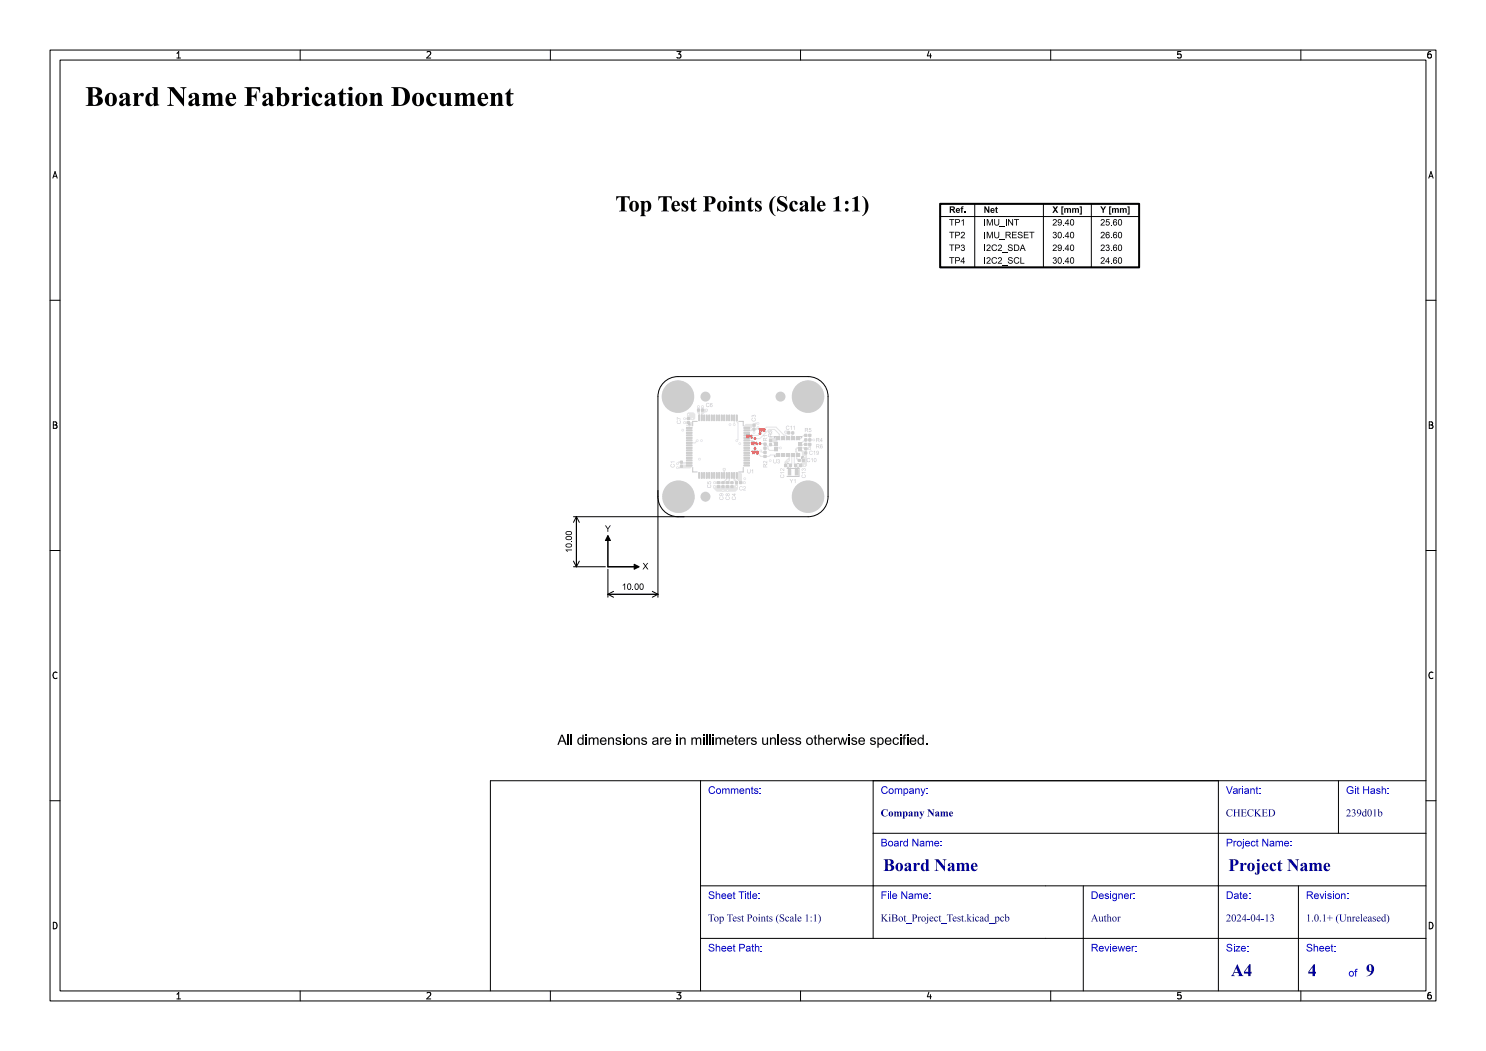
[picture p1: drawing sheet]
<svg xmlns="http://www.w3.org/2000/svg" width="297mm" height="210mm" viewBox="0 0 297 210" stroke-linecap="round" stroke-linejoin="round" font-family="sans-serif">
<defs><g id="words">
<text font-size="5.3" fill="#fff" x="17" y="21.5">Board Name Fabrication Document</text>
<text font-size="4.3" fill="#fff" x="113.4" y="42.5">Top Test Points (Scale 1:1)</text>
<g font-size="3.3" fill="#fff">
<text x="176.5" y="174.3">Board Name</text>
<text x="245.5" y="174.3">Project Name</text>
<text x="246" y="195.3">A4</text>
<text x="261.4" y="195.3">4</text>
<text x="273" y="195.3">9</text>
</g>
<g font-size="2" fill="#fff">
<text x="141.5" y="158.8">Comments:</text>
<text x="176" y="158.8">Company:</text>
<text x="245" y="158.8">Variant:</text>
<text x="269" y="158.8">Git Hash:</text>
<text x="176" y="163.3">Company Name</text>
<text x="245" y="163.3">CHECKED</text>
<text x="269" y="163.3">239d01b</text>
<text x="176" y="169.3">Board Name:</text>
<text x="245" y="169.3">Project Name:</text>
<text x="141.5" y="179.8">Sheet Title:</text>
<text x="176" y="179.8">File Name:</text>
<text x="218" y="179.8">Designer:</text>
<text x="245" y="179.8">Date:</text>
<text x="261" y="179.8">Revision:</text>
<text x="141.5" y="184.3">Top Test Points (Scale 1:1)</text>
<text x="176" y="184.3">KiBot_Project_Test.kicad_pcb</text>
<text x="218" y="184.3">Author</text>
<text x="245" y="184.3">2024-04-13</text>
<text x="261" y="184.3">1.0.1+ (Unreleased)</text>
<text x="141.5" y="190.3">Sheet Path:</text>
<text x="218" y="190.3">Reviewer:</text>
<text x="245" y="190.3">Size:</text>
<text x="261" y="190.3">Sheet:</text>
<text x="269.5" y="195.3">of</text>
</g>
<g font-size="1.7" fill="#fff">
<text x="35" y="11.6">1</text>
<text x="85" y="11.6">2</text>
<text x="135" y="11.6">3</text>
<text x="185" y="11.6">4</text>
<text x="235" y="11.6">5</text>
<text x="285" y="11.6">6</text>
<text x="10.5" y="35.6">A</text>
<text x="285.5" y="35.6">A</text>
<text x="10.5" y="85.6">B</text>
<text x="285.5" y="85.6">B</text>
<text x="10.5" y="135.7">C</text>
<text x="285.5" y="135.7">C</text>
<text x="10.5" y="185.6">D</text>
<text x="285.5" y="185.6">D</text>
<text x="35" y="199.7">1</text>
<text x="85" y="199.7">2</text>
<text x="135" y="199.7">3</text>
<text x="185" y="199.7">4</text>
<text x="235" y="199.7">5</text>
<text x="285" y="199.7">6</text>
</g>
<g font-size=".7" fill="#fff">
<text x="149.2" y="87.5">TP1</text>
<text x="150.2" y="88.9">TP4</text>
<text x="151.7" y="86.2">TP2</text>
<text x="150.3" y="90.7">TP3</text>
</g>
</g></defs>
<path d="M132.7 76.4a4 4 0 0 1 2.8-1.1h26a4 4 0 0 1 4 3.9v20.1a4 4 0 0 1-4 3.9h-26a4 4 0 0 1-4-3.9v-20.1a4 4 0 0 1 1.2-2.8z" fill="none" stroke="#000" stroke-width=".2"/>
<g fill="#e5e5e5">
<path d="M160.8 86.8h.5v.4h-.5z" fill-rule="evenodd"/>
<path d="M161.6 86.8h.5v.4h-.5z" fill-rule="evenodd"/>
<path d="M157.7 92.7h.5v.6h-.5z" fill-rule="evenodd"/>
<path d="M156.8 92.7h.5v.6h-.5z" fill-rule="evenodd"/>
<path d="M159.6 90.6h.3v.6h-.3z" fill-rule="evenodd"/>
<path d="M159.6 89.9h.6v.2h-.6z" fill-rule="evenodd"/>
<path d="M159.6 89.4h.6v.2h-.6z" fill-rule="evenodd"/>
<path d="M159.6 88.9h.6v.2h-.6z" fill-rule="evenodd"/>
<path d="M159.6 88.4h.6v.2h-.6z" fill-rule="evenodd"/>
<path d="M159.6 87.3h.3v.6h-.3z" fill-rule="evenodd"/>
<path d="M159.1 87.3h.3v.6h-.3z" fill-rule="evenodd"/>
<path d="M158.6 87.3h.3v.6h-.3z" fill-rule="evenodd"/>
<path d="M158.1 87.3h.3v.6h-.3z" fill-rule="evenodd"/>
<path d="M157.6 87.3h.3v.6h-.3z" fill-rule="evenodd"/>
<path d="M157.1 87.3h.3v.6h-.3z" fill-rule="evenodd"/>
<path d="M156.6 87.3h.3v.6h-.3z" fill-rule="evenodd"/>
<path d="M156.1 87.3h.3v.6h-.3z" fill-rule="evenodd"/>
<path d="M155.6 87.3h.3v.6h-.3z" fill-rule="evenodd"/>
<path d="M155.1 87.3h.3v.6h-.3z" fill-rule="evenodd"/>
<path d="M154.8 88.4h.6v.2h-.6z" fill-rule="evenodd"/>
<path d="M154.8 88.9h.6v.2h-.6z" fill-rule="evenodd"/>
<path d="M154.8 89.4h.6v.2h-.6z" fill-rule="evenodd"/>
<path d="M154.8 89.9h.6v.2h-.6z" fill-rule="evenodd"/>
<path d="M155.1 90.6h.3v.6h-.3z" fill-rule="evenodd"/>
<path d="M155.6 90.6h.3v.6h-.3z" fill-rule="evenodd"/>
<path d="M156.1 90.6h.3v.6h-.3z" fill-rule="evenodd"/>
<path d="M156.6 90.6h.3v.6h-.3z" fill-rule="evenodd"/>
<path d="M157.1 90.6h.3v.6h-.3z" fill-rule="evenodd"/>
<path d="M157.6 90.6h.3v.6h-.3z" fill-rule="evenodd"/>
<path d="M158.1 90.6h.3v.6h-.3z" fill-rule="evenodd"/>
<path d="M158.6 90.6h.3v.6h-.3z" fill-rule="evenodd"/>
<path d="M159.1 90.6h.3v.6h-.3z" fill-rule="evenodd"/>
<path d="M146.1 96.2h.4v.5h-.4z" fill-rule="evenodd"/>
<path d="M146.1 97h.4v.5h-.4z" fill-rule="evenodd"/>
<path d="M158.8 92.7h.5v.6h-.5z" fill-rule="evenodd"/>
<path d="M159.7 92.7h.5v.6h-.5z" fill-rule="evenodd"/>
<path d="M160.8 87.7h.5v.4h-.5z" fill-rule="evenodd"/>
<path d="M161.6 87.7h.5v.4h-.5z" fill-rule="evenodd"/>
<path d="M150.5 84.7h.4v.5h-.4z" fill-rule="evenodd"/>
<path d="M150.5 85.5h.4v.5h-.4z" fill-rule="evenodd"/>
<path d="M143.4 96.2h.4v.5h-.4z" fill-rule="evenodd"/>
<path d="M143.4 97h.4v.5h-.4z" fill-rule="evenodd"/>
<path d="M153.8 88.6h.4v.5h-.4z" fill-rule="evenodd"/>
<path d="M153.8 87.8h.4v.5h-.4z" fill-rule="evenodd"/>
<path d="M137.4 84.2h.4v.5h-.4z" fill-rule="evenodd"/>
<path d="M137.4 83.4h.4v.5h-.4z" fill-rule="evenodd"/>
<path d="M136 92.9h.4v.5h-.4z" fill-rule="evenodd"/>
<path d="M136 92.1h.4v.5h-.4z" fill-rule="evenodd"/>
<path d="M160.8 89.5h.5v.4h-.5z" fill-rule="evenodd"/>
<path d="M160.8 90.3h.5v.4h-.5z" fill-rule="evenodd"/>
<path d="M152.7 89.3h.4v.5h-.4z" fill-rule="evenodd"/>
<path d="M152.7 88.5h.4v.5h-.4z" fill-rule="evenodd"/>
<path d="M137.2 85.4h1.1v.2h-1.1z" fill-rule="evenodd"/>
<path d="M137.2 85.9h1.1v.2h-1.1z" fill-rule="evenodd"/>
<path d="M137.2 86.4h1.1v.2h-1.1z" fill-rule="evenodd"/>
<path d="M137.2 86.9h1.1v.2h-1.1z" fill-rule="evenodd"/>
<path d="M137.2 87.4h1.1v.2h-1.1z" fill-rule="evenodd"/>
<path d="M137.2 87.9h1.1v.2h-1.1z" fill-rule="evenodd"/>
<path d="M137.2 88.4h1.1v.2h-1.1z" fill-rule="evenodd"/>
<path d="M137.2 88.9h1.1v.2h-1.1z" fill-rule="evenodd"/>
<path d="M137.2 89.4h1.1v.2h-1.1z" fill-rule="evenodd"/>
<path d="M137.2 89.9h1.1v.2h-1.1z" fill-rule="evenodd"/>
<path d="M137.2 90.4h1.1v.2h-1.1z" fill-rule="evenodd"/>
<path d="M137.2 90.9h1.1v.2h-1.1z" fill-rule="evenodd"/>
<path d="M137.2 91.4h1.1v.2h-1.1z" fill-rule="evenodd"/>
<path d="M137.2 91.9h1.1v.2h-1.1z" fill-rule="evenodd"/>
<path d="M137.2 92.4h1.1v.2h-1.1z" fill-rule="evenodd"/>
<path d="M137.2 92.9h1.1v.2h-1.1z" fill-rule="evenodd"/>
<path d="M139.6 94.4l.3 .1-.1 1.1-.2-.1z" fill-rule="evenodd"/>
<path d="M140.1 94.4l.3 .1-.1 1.1h-.2z" fill-rule="evenodd"/>
<path d="M140.6 94.4l.3 .1-.1 1.1-.2-.1z" fill-rule="evenodd"/>
<path d="M141.1 94.4l.3 .1-.1 1.1-.2-.1z" fill-rule="evenodd"/>
<path d="M141.6 94.4l.3 .1-.1 1.1-.2-.1z" fill-rule="evenodd"/>
<path d="M142.1 94.4l.3 .1-.1 1.1-.2-.1z" fill-rule="evenodd"/>
<path d="M142.6 94.4l.3 .1-.1 1.1-.2-.1z" fill-rule="evenodd"/>
<path d="M143.1 94.4l.3 .1-.1 1.1h-.2z" fill-rule="evenodd"/>
<path d="M143.6 94.4l.3 .1-.1 1.1-.2-.1z" fill-rule="evenodd"/>
<path d="M144.1 94.4l.3 .1-.1 1.1-.2-.1z" fill-rule="evenodd"/>
<path d="M144.6 94.4l.3 .1-.1 1.1-.2-.1z" fill-rule="evenodd"/>
<path d="M145.1 94.4l.3 .1-.1 1.1-.2-.1z" fill-rule="evenodd"/>
<path d="M145.6 94.4l.3 .1-.1 1.1-.2-.1z" fill-rule="evenodd"/>
<path d="M146.1 94.4l.3 .1-.1 1.1h-.2z" fill-rule="evenodd"/>
<path d="M146.6 94.4l.3 .1-.1 1.1-.2-.1z" fill-rule="evenodd"/>
<path d="M147.1 94.4l.3 .1-.1 1.1-.2-.1z" fill-rule="evenodd"/>
<path d="M148.7 92.9h1.1l.1 .2h-1.2z" fill-rule="evenodd"/>
<path d="M148.7 92.4h1.1l.1 .2h-1.2z" fill-rule="evenodd"/>
<path d="M148.7 91.9h1.1l.1 .2h-1.2z" fill-rule="evenodd"/>
<path d="M148.7 91.4h1.1l.1 .2h-1.2z" fill-rule="evenodd"/>
<path d="M148.7 90.9h1.1l.1 .2h-1.2z" fill-rule="evenodd"/>
<path d="M148.7 90.4h1.1l.1 .2h-1.2z" fill-rule="evenodd"/>
<path d="M148.7 89.9h1.1l.1 .2h-1.2z" fill-rule="evenodd"/>
<path d="M148.7 89.4h1.1l.1 .2h-1.2z" fill-rule="evenodd"/>
<path d="M148.7 88.9h1.1l.1 .2h-1.2z" fill-rule="evenodd"/>
<path d="M148.7 88.4h1.1l.1 .2h-1.2z" fill-rule="evenodd"/>
<path d="M148.7 87.9h1.1l.1 .2h-1.2z" fill-rule="evenodd"/>
<path d="M148.7 87.4h1.1l.1 .2h-1.2z" fill-rule="evenodd"/>
<path d="M148.7 86.9h1.1l.1 .2h-1.2z" fill-rule="evenodd"/>
<path d="M148.7 86.4h1.1l.1 .2h-1.2z" fill-rule="evenodd"/>
<path d="M148.7 85.9h1.1l.1 .2h-1.2z" fill-rule="evenodd"/>
<path d="M148.7 85.4h1.1l.1 .2h-1.2z" fill-rule="evenodd"/>
<path d="M147.1 82.9h.3l-.1 1.2-.2-.1z" fill-rule="evenodd"/>
<path d="M146.6 82.9l.3 .1-.1 1.1-.2-.1z" fill-rule="evenodd"/>
<path d="M146.1 82.9l.3 .1-.1 1.1h-.2z" fill-rule="evenodd"/>
<path d="M145.6 82.9l.3 .1-.1 1.1-.2-.1z" fill-rule="evenodd"/>
<path d="M145.1 82.9l.3 .1-.1 1.1-.2-.1z" fill-rule="evenodd"/>
<path d="M144.6 82.9l.3 .1-.1 1.1-.2-.1z" fill-rule="evenodd"/>
<path d="M144.1 82.9h.3l-.1 1.2-.2-.1z" fill-rule="evenodd"/>
<path d="M143.6 82.9l.3 .1-.1 1.1-.2-.1z" fill-rule="evenodd"/>
<path d="M143.1 82.9l.3 .1-.1 1.1h-.2z" fill-rule="evenodd"/>
<path d="M142.6 82.9l.3 .1-.1 1.1-.2-.1z" fill-rule="evenodd"/>
<path d="M142.1 82.9l.3 .1-.1 1.1-.2-.1z" fill-rule="evenodd"/>
<path d="M141.6 82.9l.3 .1-.1 1.1-.2-.1z" fill-rule="evenodd"/>
<path d="M141.1 82.9h.3l-.1 1.2-.2-.1z" fill-rule="evenodd"/>
<path d="M140.6 82.9l.3 .1-.1 1.1-.2-.1z" fill-rule="evenodd"/>
<path d="M140.1 82.9l.3 .1-.1 1.1h-.2z" fill-rule="evenodd"/>
<path d="M139.6 82.9l.3 .1-.1 1.1-.2-.1z" fill-rule="evenodd"/>
<path d="M147.8 96.2h.4v.5h-.4z" fill-rule="evenodd"/>
<path d="M147 96.2h.4v.5h-.4z" fill-rule="evenodd"/>
<path d="M152.7 90.2h.4v.4h-.4z" fill-rule="evenodd"/>
<path d="M152.7 91h.4v.4h-.4z" fill-rule="evenodd"/>
<path d="M158.9 93.8h.6v1.1h-.6z" fill-rule="evenodd"/>
<path d="M157.5 93.8h.6v1.1h-.6z" fill-rule="evenodd"/>
<path d="M145.2 96.2h.4v.5h-.4z" fill-rule="evenodd"/>
<path d="M145.2 97h.4v.5h-.4z" fill-rule="evenodd"/>
<path d="M144.3 96.2h.4v.5h-.4z" fill-rule="evenodd"/>
<path d="M144.3 97h.4v.5h-.4z" fill-rule="evenodd"/>
<path d="M139.4 81.7h.4v.5h-.4z" fill-rule="evenodd"/>
<path d="M140.2 81.7h.4v.5h-.4z" fill-rule="evenodd"/>
<path d="M161.6 88.6h.5v.4h-.5z" fill-rule="evenodd"/>
<path d="M160.8 88.6h.5v.4h-.5z" fill-rule="evenodd"/>
<path d="M159.5 91.8h.5v.4h-.5z" fill-rule="evenodd"/>
<path d="M160.3 91.8h.5v.4h-.5z" fill-rule="evenodd"/>
<path d="M158.2 86.3h.5v.4h-.5z" fill-rule="evenodd"/>
<path d="M157.4 86.3h.5v.4h-.5z" fill-rule="evenodd"/>
</g>
<g fill="#e5e5e5">
<circle cx="141" cy="99.3" r=".5"/>
<circle cx="150.9" cy="89.7" r=".25"/>
<circle cx="156" cy="79.2" r=".5"/>
<circle cx="161.5" cy="79.2" r="3.2"/>
<circle cx="141" cy="79.2" r=".5"/>
<circle cx="135.5" cy="79.3" r="3.2"/>
<circle cx="150.9" cy="87.6" r=".25"/>
<circle cx="151.9" cy="88.6" r=".25"/>
<circle cx="161.5" cy="99.3" r="3.2"/>
<circle cx="135.6" cy="99.3" r="3.2"/>
<circle cx="151.9" cy="86.7" r=".25"/>
<circle cx="140.4" cy="81.2" r=".28"/>
<circle cx="144.7" cy="93.8" r=".27"/>
<circle cx="135.4" cy="92.7" r=".27"/>
<circle cx="138.4" cy="83.7" r=".27"/>
<circle cx="157" cy="86.3" r=".28"/>
<circle cx="147.9" cy="88.6" r=".28"/>
<circle cx="150.7" cy="86.4" r=".28"/>
<circle cx="141.2" cy="81.9" r=".27"/>
<circle cx="160.8" cy="91.2" r=".27"/>
<circle cx="162.7" cy="87.9" r=".28"/>
<circle cx="148.8" cy="95.7" r=".27"/>
<circle cx="137.6" cy="82.8" r=".28"/>
<circle cx="160.8" cy="93" r=".27"/>
<circle cx="151.5" cy="85.4" r=".27"/>
<circle cx="153.9" cy="86.5" r=".27"/>
<circle cx="157.5" cy="92" r=".27"/>
<circle cx="136.8" cy="83.7" r=".27"/>
<circle cx="156" cy="89.5" r=".28"/>
<circle cx="136.4" cy="86" r=".27"/>
<circle cx="154.5" cy="87.4" r=".27"/>
<circle cx="145.9" cy="84.8" r=".28"/>
<circle cx="144.5" cy="98" r=".28"/>
<circle cx="142.8" cy="97.3" r=".27"/>
<circle cx="145.4" cy="98" r=".28"/>
<circle cx="140.2" cy="88.1" r=".27"/>
<circle cx="139.8" cy="91.8" r=".27"/>
<circle cx="147.2" cy="97.2" r=".28"/>
<circle cx="153.9" cy="92" r=".27"/>
<circle cx="136.8" cy="84.4" r=".27"/>
<circle cx="161.8" cy="89.7" r=".28"/>
<circle cx="152.1" cy="90.1" r=".28"/>
<circle cx="142.8" cy="96.4" r=".27"/>
<circle cx="151.5" cy="84.6" r=".27"/>
<circle cx="139.6" cy="81.2" r=".28"/>
<circle cx="135.4" cy="93.4" r=".27"/>
<circle cx="148.8" cy="96.4" r=".27"/>
<circle cx="139.4" cy="88.1" r=".28"/>
<circle cx="146.8" cy="84.8" r=".28"/>
<circle cx="147.2" cy="88.1" r=".27"/>
</g>
<path d="M136.2 93.1l-.3 .4h-.5M136.8 83.6h.8M137.8 92.5h-1.4l-.2-.1h-.5l-.3 .2M150.7 85.7v.7M151.5 85.4l-.3 .3h-.7l-.3 .3h-1M151.5 84.6h-.5l-.3 .4M158.4 86.5v.3M159.4 91.8l.3 .2M159.9 89.5h-.6l-.2 .3 .2 1.1M160.7 89.5l.3 .2" fill="none" stroke="#e5e5e5" stroke-width=".3"/>
<g fill="none" stroke="#e5e5e5" stroke-width=".2">
<path d="M139.4 88l-.5 .5h-1.1M146.7 83.5v1.4M147.3 83.5v.8l.2 .2v3.3l-.2 .2M149.2 87h2.3l1.7-1.6h1.9l1.6 1.6h.3l.2 .1v.5M149.2 88.5h1.1l.6 .6v1l1.2 1.1h1.6l.3-.3h1.2M149.2 87.5l2.7 .2 1.8-1.9h1.1l.9 1v.8M149.2 88h1.1l.7 .7h1.8l.7 .6v.4l.3 .3h1.3M152.9 89.6v.8h-.5l-.3-.3M154 88.9l.2 .1h.9M155.1 89.5h.9M158.2 90.9v1.8l-.2 .3v1.2l-.2 .2M158.4 86.8l-.2 .2v.6"/>
<path d="M158.7 90.9v1.8l.3 .3v1.2l.2 .2M159.3 90.9v.8l.1 .1M159.9 89.5h.8M161 87.9h-.1l-.6 .6h-.4M161 87h-.4l-.6 .6h-.2M161 88.8l-1.1 .2M161.8 87v.9h.8M162.6 87.9h.1"/>
</g>
<path d="M136.8 84.5h.8M139.6 81.3v.7M140.4 81.3v.7M142.8 96.5h3.5M147.2 96.5v.7M148 96.5h.8M161.8 88.8v.8l-.8 .1" fill="none" stroke="#e5e5e5" stroke-width=".5"/>
<path d="M145.2 95v.7l-.7 .8M145.7 95v1.1l-.3 .4" fill="none" stroke="#e5e5e5" stroke-width=".25"/>
<g fill="#e5e5e5">
<path d="M144.5 93.5l.5 .1-.2 1.2h-.2z" fill-rule="evenodd"/>
<path d="M159.6 89.9h.7l.4 .3h.4l.2 .2v2.6l-.3 .3h-1.1l-.2-.2v-.3l.6-.4v-2l-.3-.3h-.4z" fill-rule="evenodd"/>
<path d="M139.4 81.7h.3l.2 .1v1.3l-.2 .2-.1-.6-.2-.2z" fill-rule="evenodd"/>
<path d="M147.1 94.4h.9l.3 .3-.1 1.7h-.4l-.7-.8z" fill-rule="evenodd"/>
<path d="M137.3 82.6l.3-.2h1l.3 .4v.9l-.2 .2h-1.3z" fill-rule="evenodd"/>
<path d="M149 84.7h1.7l.3 .5-.5 .1-.5 .3-1.2 .1-.1-.2v-.4z" fill-rule="evenodd"/>
<path d="M140.1 81.8l1.2-.1 .1 .1v.4l-.2 .2h-.3l-.4 .4-.2 .3h-.2z" fill-rule="evenodd"/>
<path d="M146.6 94.9l.3 .1v.7l.6 .6-.1 .4-.5-.1v-.3l-.3-.4z" fill-rule="evenodd"/>
<path d="M154 87.2h1.4v1.2l-.2 .2-.5 .1-.3-.3h-.5l-.2-.2v-.7z" fill-rule="evenodd"/>
<path d="M157.7 91h.2v1.1l-.5 .4h-.3v.4l-.1 .1-.2-.7 .9-.9z" fill-rule="evenodd"/>
<path d="M136 92.9l2.3-.1v.4l-.3 .4h-1.8l-.3-.3z" fill-rule="evenodd"/>
<path d="M137.5 84.5l.6-.2 .2 .2v.6l-.4 .1-.1 .3-.2-.3-.4-.1v-.1l.6-.1 .3-.4h-.4v.4h-.2z" fill-rule="evenodd"/>
<path d="M156.9 86.1h.8l.2 .4-.3 .2-.7-.1-.1-.1z" fill-rule="evenodd"/>
<path d="M142.5 97h4.9l.1 .7-.5 .5-3.7 .1-.8-.8z" fill-rule="evenodd"/>
</g>
<g fill="#fff">
<circle cx="140.4" cy="81.2" r=".12"/>
<circle cx="144.8" cy="93.8" r=".12"/>
<circle cx="135.4" cy="92.7" r=".12"/>
<circle cx="138.3" cy="83.7" r=".12"/>
<circle cx="157" cy="86.3" r=".12"/>
<circle cx="147.9" cy="88.6" r=".12"/>
<circle cx="150.7" cy="86.4" r=".13"/>
<circle cx="141.2" cy="81.9" r=".12"/>
<circle cx="160.9" cy="91.2" r=".13"/>
<circle cx="162.7" cy="87.9" r=".13"/>
<circle cx="148.9" cy="95.6" r=".13"/>
<circle cx="137.6" cy="82.8" r=".12"/>
<circle cx="160.8" cy="93" r=".12"/>
<circle cx="151.5" cy="85.4" r=".13"/>
<circle cx="153.9" cy="86.5" r=".12"/>
<circle cx="157.5" cy="92" r=".13"/>
<circle cx="136.8" cy="83.7" r=".12"/>
<circle cx="156" cy="89.5" r=".12"/>
<circle cx="136.4" cy="86" r=".12"/>
<circle cx="154.5" cy="87.4" r=".12"/>
<circle cx="145.9" cy="84.9" r=".13"/>
<circle cx="144.5" cy="98" r=".12"/>
<circle cx="142.8" cy="97.2" r=".12"/>
<circle cx="145.4" cy="98" r=".12"/>
<circle cx="140.2" cy="88" r=".13"/>
<circle cx="139.8" cy="91.8" r=".13"/>
<circle cx="147.2" cy="97.2" r=".13"/>
<circle cx="153.9" cy="92.1" r=".12"/>
<circle cx="136.8" cy="84.4" r=".12"/>
<circle cx="161.8" cy="89.7" r=".12"/>
<circle cx="152" cy="90.1" r=".13"/>
<circle cx="142.8" cy="96.5" r=".13"/>
<circle cx="151.5" cy="84.6" r=".12"/>
<circle cx="139.6" cy="81.2" r=".12"/>
<circle cx="135.4" cy="93.5" r=".12"/>
<circle cx="148.8" cy="96.5" r=".13"/>
<circle cx="139.3" cy="88" r=".13"/>
<circle cx="146.8" cy="84.9" r=".13"/>
<circle cx="147.3" cy="88" r=".13"/>
<circle cx="161.5" cy="79.2" r="1.6"/>
<circle cx="135.5" cy="79.2" r="1.6"/>
<circle cx="161.5" cy="99.3" r="1.6"/>
<circle cx="135.6" cy="99.3" r="1.6"/>
</g>
<g fill="#cecece">
<path d="M160.8 86.7h.5v.6h-.5z" fill-rule="evenodd"/>
<path d="M161.6 86.7h.5v.6h-.5z" fill-rule="evenodd"/>
<path d="M157.7 92.7h.6v.6h-.6z" fill-rule="evenodd"/>
<path d="M156.7 92.7h.6v.6h-.6z" fill-rule="evenodd"/>
<path d="M159.6 90.5l.3 .1v.7h-.3z" fill-rule="evenodd"/>
<path d="M159.5 89.8h.7l.1 .3-.8 .1z" fill-rule="evenodd"/>
<path d="M159.5 89.3h.7l.1 .3-.8 .1z" fill-rule="evenodd"/>
<path d="M159.5 88.8h.7l.1 .3-.8 .1z" fill-rule="evenodd"/>
<path d="M159.5 88.3h.7l.1 .3-.8 .1z" fill-rule="evenodd"/>
<path d="M159.6 87.2h.3v.8l-.3-.1z" fill-rule="evenodd"/>
<path d="M159.1 87.2h.3v.8l-.3-.1z" fill-rule="evenodd"/>
<path d="M158.6 87.2h.3v.8l-.3-.1z" fill-rule="evenodd"/>
<path d="M158.1 87.2h.3v.8l-.3-.1z" fill-rule="evenodd"/>
<path d="M157.6 87.2h.3v.8l-.3-.1z" fill-rule="evenodd"/>
<path d="M157.1 87.2h.3v.8l-.3-.1z" fill-rule="evenodd"/>
<path d="M156.6 87.2h.3v.8l-.3-.1z" fill-rule="evenodd"/>
<path d="M156.1 87.2h.3v.8l-.3-.1z" fill-rule="evenodd"/>
<path d="M155.6 87.2h.3v.8l-.3-.1z" fill-rule="evenodd"/>
<path d="M155.1 87.2h.3v.8l-.3-.1z" fill-rule="evenodd"/>
<path d="M154.7 88.3h.8v.3l-.7 .1z" fill-rule="evenodd"/>
<path d="M154.7 88.8h.8v.3l-.7 .1z" fill-rule="evenodd"/>
<path d="M154.7 89.3h.8v.3l-.7 .1z" fill-rule="evenodd"/>
<path d="M154.7 89.8h.8v.3l-.7 .1z" fill-rule="evenodd"/>
<path d="M155.1 90.5l.3 .1v.7h-.3z" fill-rule="evenodd"/>
<path d="M155.6 90.5l.3 .1v.7h-.3z" fill-rule="evenodd"/>
<path d="M156.1 90.5l.3 .1v.7h-.3z" fill-rule="evenodd"/>
<path d="M156.6 90.5l.3 .1v.7h-.3z" fill-rule="evenodd"/>
<path d="M157.1 90.5l.3 .1v.7h-.3z" fill-rule="evenodd"/>
<path d="M157.6 90.5l.3 .1v.7h-.3z" fill-rule="evenodd"/>
<path d="M158.1 90.5l.3 .1v.7h-.3z" fill-rule="evenodd"/>
<path d="M158.6 90.5l.3 .1v.7h-.3z" fill-rule="evenodd"/>
<path d="M159.1 90.5l.3 .1v.7h-.3z" fill-rule="evenodd"/>
<path d="M146 96.2h.6v.5h-.6z" fill-rule="evenodd"/>
<path d="M146 97h.6v.5h-.6z" fill-rule="evenodd"/>
<path d="M158.7 92.7h.6v.6h-.6z" fill-rule="evenodd"/>
<path d="M159.7 92.7h.6v.6h-.6z" fill-rule="evenodd"/>
<path d="M160.8 87.6h.5v.6h-.5z" fill-rule="evenodd"/>
<path d="M161.6 87.6h.5v.6h-.5z" fill-rule="evenodd"/>
<path d="M150.4 84.7h.6v.5h-.6z" fill-rule="evenodd"/>
<path d="M150.4 85.5h.6v.5h-.6z" fill-rule="evenodd"/>
<path d="M143.3 96.2h.6v.5h-.6z" fill-rule="evenodd"/>
<path d="M143.3 97h.6v.5h-.6z" fill-rule="evenodd"/>
<path d="M153.7 88.6h.6v.5h-.6z" fill-rule="evenodd"/>
<path d="M153.7 87.8h.6v.5h-.6z" fill-rule="evenodd"/>
<path d="M137.3 84.2h.6v.5h-.6z" fill-rule="evenodd"/>
<path d="M137.3 83.4h.6v.5h-.6z" fill-rule="evenodd"/>
<path d="M135.9 92.9h.6v.5h-.6z" fill-rule="evenodd"/>
<path d="M135.9 92.1h.6v.5h-.6z" fill-rule="evenodd"/>
<path d="M160.8 89.4h.5v.6h-.5z" fill-rule="evenodd"/>
<path d="M160.8 90.2h.5v.6h-.5z" fill-rule="evenodd"/>
<path d="M152.6 89.3h.6v.5h-.6z" fill-rule="evenodd"/>
<path d="M152.6 88.5h.6v.5h-.6z" fill-rule="evenodd"/>
<path d="M137.1 85.3h1.2l.1 .3-1.2 .1z" fill-rule="evenodd"/>
<path d="M137.1 85.8h1.2l.1 .3-1.2 .1z" fill-rule="evenodd"/>
<path d="M137.1 86.3h1.2l.1 .3-1.2 .1z" fill-rule="evenodd"/>
<path d="M137.1 86.8h1.2l.1 .3-1.2 .1z" fill-rule="evenodd"/>
<path d="M137.1 87.3h1.2l.1 .3-1.2 .1z" fill-rule="evenodd"/>
<path d="M137.1 87.8h1.2l.1 .3-1.2 .1z" fill-rule="evenodd"/>
<path d="M137.1 88.3h1.2l.1 .3-1.2 .1z" fill-rule="evenodd"/>
<path d="M137.1 88.8h1.2l.1 .3-1.2 .1z" fill-rule="evenodd"/>
<path d="M137.1 89.3h1.2l.1 .3-1.2 .1z" fill-rule="evenodd"/>
<path d="M137.1 89.8h1.2l.1 .3-1.2 .1z" fill-rule="evenodd"/>
<path d="M137.1 90.3h1.2l.1 .3-1.2 .1z" fill-rule="evenodd"/>
<path d="M137.1 90.8h1.2l.1 .3-1.2 .1z" fill-rule="evenodd"/>
<path d="M137.1 91.3h1.2l.1 .3-1.2 .1z" fill-rule="evenodd"/>
<path d="M137.1 91.8h1.2l.1 .3-1.2 .1z" fill-rule="evenodd"/>
<path d="M137.1 92.3h1.2l.1 .3-1.2 .1z" fill-rule="evenodd"/>
<path d="M137.1 92.8h1.2l.1 .3-1.2 .1z" fill-rule="evenodd"/>
<path d="M139.6 94.4h.3v1.2h-.3z" fill-rule="evenodd"/>
<path d="M140.1 94.4h.3v1.2h-.3z" fill-rule="evenodd"/>
<path d="M140.6 94.4h.3v1.2h-.3z" fill-rule="evenodd"/>
<path d="M141.1 94.4h.3v1.2h-.3z" fill-rule="evenodd"/>
<path d="M141.6 94.4h.3v1.2h-.3z" fill-rule="evenodd"/>
<path d="M142.1 94.4h.3v1.2h-.3z" fill-rule="evenodd"/>
<path d="M142.6 94.4h.3v1.2h-.3z" fill-rule="evenodd"/>
<path d="M143.1 94.4h.3v1.2h-.3z" fill-rule="evenodd"/>
<path d="M143.6 94.4h.3v1.2h-.3z" fill-rule="evenodd"/>
<path d="M144.1 94.4h.3v1.2h-.3z" fill-rule="evenodd"/>
<path d="M144.6 94.4h.3v1.2h-.3z" fill-rule="evenodd"/>
<path d="M145.1 94.4h.3v1.2h-.3z" fill-rule="evenodd"/>
<path d="M145.6 94.4h.3v1.2h-.3z" fill-rule="evenodd"/>
<path d="M146.1 94.4h.3v1.2h-.3z" fill-rule="evenodd"/>
<path d="M146.6 94.4h.3v1.2h-.3z" fill-rule="evenodd"/>
<path d="M147.1 94.4h.3v1.2h-.3z" fill-rule="evenodd"/>
<path d="M148.6 92.8h1.2l.1 .3-1.2 .1z" fill-rule="evenodd"/>
<path d="M148.6 92.3h1.2l.1 .3-1.2 .1z" fill-rule="evenodd"/>
<path d="M148.6 91.8h1.2l.1 .3-1.2 .1z" fill-rule="evenodd"/>
<path d="M148.6 91.3h1.2l.1 .3-1.2 .1z" fill-rule="evenodd"/>
<path d="M148.6 90.8h1.2l.1 .3-1.2 .1z" fill-rule="evenodd"/>
<path d="M148.6 90.3h1.2l.1 .3-1.2 .1z" fill-rule="evenodd"/>
<path d="M148.6 89.8h1.2l.1 .3-1.2 .1z" fill-rule="evenodd"/>
<path d="M148.6 89.3h1.2l.1 .3-1.2 .1z" fill-rule="evenodd"/>
<path d="M148.6 88.8h1.2l.1 .3-1.2 .1z" fill-rule="evenodd"/>
<path d="M148.6 88.3h1.2l.1 .3-1.2 .1z" fill-rule="evenodd"/>
<path d="M148.6 87.8h1.2l.1 .3-1.2 .1z" fill-rule="evenodd"/>
<path d="M148.6 87.3h1.2l.1 .3-1.2 .1z" fill-rule="evenodd"/>
<path d="M148.6 86.8h1.2l.1 .3-1.2 .1z" fill-rule="evenodd"/>
<path d="M148.6 86.3h1.2l.1 .3-1.2 .1z" fill-rule="evenodd"/>
<path d="M148.6 85.8h1.2l.1 .3-1.2 .1z" fill-rule="evenodd"/>
<path d="M148.6 85.3h1.2l.1 .3-1.2 .1z" fill-rule="evenodd"/>
<path d="M147.1 82.9h.3v1.2h-.3z" fill-rule="evenodd"/>
<path d="M146.6 82.9h.3v1.2h-.3z" fill-rule="evenodd"/>
<path d="M146.1 82.9h.3v1.2h-.3z" fill-rule="evenodd"/>
<path d="M145.6 82.9h.3v1.2h-.3z" fill-rule="evenodd"/>
<path d="M145.1 82.9h.3v1.2h-.3z" fill-rule="evenodd"/>
<path d="M144.6 82.9h.3v1.2h-.3z" fill-rule="evenodd"/>
<path d="M144.1 82.9h.3v1.2h-.3z" fill-rule="evenodd"/>
<path d="M143.6 82.9h.3v1.2h-.3z" fill-rule="evenodd"/>
<path d="M143.1 82.9h.3v1.2h-.3z" fill-rule="evenodd"/>
<path d="M142.6 82.9h.3v1.2h-.3z" fill-rule="evenodd"/>
<path d="M142.1 82.9h.3v1.2h-.3z" fill-rule="evenodd"/>
<path d="M141.6 82.9h.3v1.2h-.3z" fill-rule="evenodd"/>
<path d="M141.1 82.9h.3v1.2h-.3z" fill-rule="evenodd"/>
<path d="M140.6 82.9h.3v1.2h-.3z" fill-rule="evenodd"/>
<path d="M140.1 82.9h.3v1.2h-.3z" fill-rule="evenodd"/>
<path d="M139.6 82.9h.3v1.2h-.3z" fill-rule="evenodd"/>
<path d="M147.7 96.2h.6v.5h-.6z" fill-rule="evenodd"/>
<path d="M146.9 96.2h.6v.5h-.6z" fill-rule="evenodd"/>
<path d="M152.6 90.1h.6v.6h-.6z" fill-rule="evenodd"/>
<path d="M152.6 90.9h.6v.6h-.6z" fill-rule="evenodd"/>
<path d="M158.9 93.8h.6v1.2h-.6z" fill-rule="evenodd"/>
<path d="M157.5 93.8h.6v1.2h-.6z" fill-rule="evenodd"/>
<path d="M145.1 96.2h.6v.5h-.6z" fill-rule="evenodd"/>
<path d="M145.1 97h.6v.5h-.6z" fill-rule="evenodd"/>
<path d="M144.2 96.2h.6v.5h-.6z" fill-rule="evenodd"/>
<path d="M144.2 97h.6v.5h-.6z" fill-rule="evenodd"/>
<path d="M139.3 81.7h.6v.5h-.6z" fill-rule="evenodd"/>
<path d="M140.1 81.7h.6v.5h-.6z" fill-rule="evenodd"/>
<path d="M161.6 88.5h.5v.6h-.5z" fill-rule="evenodd"/>
<path d="M160.8 88.5h.5v.6h-.5z" fill-rule="evenodd"/>
<path d="M159.5 91.7h.5v.6h-.5z" fill-rule="evenodd"/>
<path d="M160.3 91.7h.5v.6h-.5z" fill-rule="evenodd"/>
<path d="M158.2 86.2h.5v.6h-.5z" fill-rule="evenodd"/>
<path d="M157.4 86.2h.5v.6h-.5z" fill-rule="evenodd"/>
<path d="M160.8 86.8h.5v.4h-.5z" fill-rule="evenodd"/>
<path d="M161.6 86.8h.5v.4h-.5z" fill-rule="evenodd"/>
<path d="M157.7 92.7h.5v.6h-.5z" fill-rule="evenodd"/>
<path d="M156.8 92.7h.5v.6h-.5z" fill-rule="evenodd"/>
<path d="M159.6 90.6h.3v.6h-.3z" fill-rule="evenodd"/>
<path d="M159.6 89.9h.6v.2h-.6z" fill-rule="evenodd"/>
<path d="M159.6 89.4h.6v.2h-.6z" fill-rule="evenodd"/>
<path d="M159.6 88.9h.6v.2h-.6z" fill-rule="evenodd"/>
<path d="M159.6 88.4h.6v.2h-.6z" fill-rule="evenodd"/>
<path d="M159.6 87.3h.3v.6h-.3z" fill-rule="evenodd"/>
<path d="M159.1 87.3h.3v.6h-.3z" fill-rule="evenodd"/>
<path d="M158.6 87.3h.3v.6h-.3z" fill-rule="evenodd"/>
<path d="M158.1 87.3h.3v.6h-.3z" fill-rule="evenodd"/>
<path d="M157.6 87.3h.3v.6h-.3z" fill-rule="evenodd"/>
<path d="M157.1 87.3h.3v.6h-.3z" fill-rule="evenodd"/>
<path d="M156.6 87.3h.3v.6h-.3z" fill-rule="evenodd"/>
<path d="M156.1 87.3h.3v.6h-.3z" fill-rule="evenodd"/>
<path d="M155.6 87.3h.3v.6h-.3z" fill-rule="evenodd"/>
<path d="M155.1 87.3h.3v.6h-.3z" fill-rule="evenodd"/>
<path d="M154.8 88.4h.6v.2h-.6z" fill-rule="evenodd"/>
<path d="M154.8 88.9h.6v.2h-.6z" fill-rule="evenodd"/>
<path d="M154.8 89.4h.6v.2h-.6z" fill-rule="evenodd"/>
<path d="M154.8 89.9h.6v.2h-.6z" fill-rule="evenodd"/>
<path d="M155.1 90.6h.3v.6h-.3z" fill-rule="evenodd"/>
<path d="M155.6 90.6h.3v.6h-.3z" fill-rule="evenodd"/>
<path d="M156.1 90.6h.3v.6h-.3z" fill-rule="evenodd"/>
<path d="M156.6 90.6h.3v.6h-.3z" fill-rule="evenodd"/>
<path d="M157.1 90.6h.3v.6h-.3z" fill-rule="evenodd"/>
<path d="M157.6 90.6h.3v.6h-.3z" fill-rule="evenodd"/>
<path d="M158.1 90.6h.3v.6h-.3z" fill-rule="evenodd"/>
<path d="M158.6 90.6h.3v.6h-.3z" fill-rule="evenodd"/>
<path d="M159.1 90.6h.3v.6h-.3z" fill-rule="evenodd"/>
<path d="M146.1 96.2h.4v.5h-.4z" fill-rule="evenodd"/>
<path d="M146.1 97h.4v.5h-.4z" fill-rule="evenodd"/>
<path d="M158.8 92.7h.5v.6h-.5z" fill-rule="evenodd"/>
<path d="M159.7 92.7h.5v.6h-.5z" fill-rule="evenodd"/>
<path d="M160.8 87.7h.5v.4h-.5z" fill-rule="evenodd"/>
<path d="M161.6 87.7h.5v.4h-.5z" fill-rule="evenodd"/>
<path d="M150.5 84.7h.4v.5h-.4z" fill-rule="evenodd"/>
<path d="M150.5 85.5h.4v.5h-.4z" fill-rule="evenodd"/>
<path d="M143.4 96.2h.4v.5h-.4z" fill-rule="evenodd"/>
<path d="M143.4 97h.4v.5h-.4z" fill-rule="evenodd"/>
<path d="M153.8 88.6h.4v.5h-.4z" fill-rule="evenodd"/>
<path d="M153.8 87.8h.4v.5h-.4z" fill-rule="evenodd"/>
<path d="M137.4 84.2h.4v.5h-.4z" fill-rule="evenodd"/>
<path d="M137.4 83.4h.4v.5h-.4z" fill-rule="evenodd"/>
<path d="M136 92.9h.4v.5h-.4z" fill-rule="evenodd"/>
<path d="M136 92.1h.4v.5h-.4z" fill-rule="evenodd"/>
<path d="M160.8 89.5h.5v.4h-.5z" fill-rule="evenodd"/>
<path d="M160.8 90.3h.5v.4h-.5z" fill-rule="evenodd"/>
<path d="M152.7 89.3h.4v.5h-.4z" fill-rule="evenodd"/>
<path d="M152.7 88.5h.4v.5h-.4z" fill-rule="evenodd"/>
<path d="M137.2 85.4h1.1v.2h-1.1z" fill-rule="evenodd"/>
<path d="M137.2 85.9h1.1v.2h-1.1z" fill-rule="evenodd"/>
<path d="M137.2 86.4h1.1v.2h-1.1z" fill-rule="evenodd"/>
<path d="M137.2 86.9h1.1v.2h-1.1z" fill-rule="evenodd"/>
<path d="M137.2 87.4h1.1v.2h-1.1z" fill-rule="evenodd"/>
<path d="M137.2 87.9h1.1v.2h-1.1z" fill-rule="evenodd"/>
<path d="M137.2 88.4h1.1v.2h-1.1z" fill-rule="evenodd"/>
<path d="M137.2 88.9h1.1v.2h-1.1z" fill-rule="evenodd"/>
<path d="M137.2 89.4h1.1v.2h-1.1z" fill-rule="evenodd"/>
<path d="M137.2 89.9h1.1v.2h-1.1z" fill-rule="evenodd"/>
<path d="M137.2 90.4h1.1v.2h-1.1z" fill-rule="evenodd"/>
<path d="M137.2 90.9h1.1v.2h-1.1z" fill-rule="evenodd"/>
<path d="M137.2 91.4h1.1v.2h-1.1z" fill-rule="evenodd"/>
<path d="M137.2 91.9h1.1v.2h-1.1z" fill-rule="evenodd"/>
<path d="M137.2 92.4h1.1v.2h-1.1z" fill-rule="evenodd"/>
<path d="M137.2 92.9h1.1v.2h-1.1z" fill-rule="evenodd"/>
<path d="M139.6 94.4l.3 .1-.1 1.1-.2-.1z" fill-rule="evenodd"/>
<path d="M140.1 94.4l.3 .1-.1 1.1h-.2z" fill-rule="evenodd"/>
<path d="M140.6 94.4l.3 .1-.1 1.1-.2-.1z" fill-rule="evenodd"/>
<path d="M141.1 94.4l.3 .1-.1 1.1-.2-.1z" fill-rule="evenodd"/>
<path d="M141.6 94.4l.3 .1-.1 1.1-.2-.1z" fill-rule="evenodd"/>
<path d="M142.1 94.4l.3 .1-.1 1.1-.2-.1z" fill-rule="evenodd"/>
<path d="M142.6 94.4l.3 .1-.1 1.1-.2-.1z" fill-rule="evenodd"/>
<path d="M143.1 94.4l.3 .1-.1 1.1h-.2z" fill-rule="evenodd"/>
<path d="M143.6 94.4l.3 .1-.1 1.1-.2-.1z" fill-rule="evenodd"/>
<path d="M144.1 94.4l.3 .1-.1 1.1-.2-.1z" fill-rule="evenodd"/>
<path d="M144.6 94.4l.3 .1-.1 1.1-.2-.1z" fill-rule="evenodd"/>
<path d="M145.1 94.4l.3 .1-.1 1.1-.2-.1z" fill-rule="evenodd"/>
<path d="M145.6 94.4l.3 .1-.1 1.1-.2-.1z" fill-rule="evenodd"/>
<path d="M146.1 94.4l.3 .1-.1 1.1h-.2z" fill-rule="evenodd"/>
<path d="M146.6 94.4l.3 .1-.1 1.1-.2-.1z" fill-rule="evenodd"/>
<path d="M147.1 94.4l.3 .1-.1 1.1-.2-.1z" fill-rule="evenodd"/>
<path d="M148.7 92.9h1.1l.1 .2h-1.2z" fill-rule="evenodd"/>
<path d="M148.7 92.4h1.1l.1 .2h-1.2z" fill-rule="evenodd"/>
<path d="M148.7 91.9h1.1l.1 .2h-1.2z" fill-rule="evenodd"/>
<path d="M148.7 91.4h1.1l.1 .2h-1.2z" fill-rule="evenodd"/>
<path d="M148.7 90.9h1.1l.1 .2h-1.2z" fill-rule="evenodd"/>
<path d="M148.7 90.4h1.1l.1 .2h-1.2z" fill-rule="evenodd"/>
<path d="M148.7 89.9h1.1l.1 .2h-1.2z" fill-rule="evenodd"/>
<path d="M148.7 89.4h1.1l.1 .2h-1.2z" fill-rule="evenodd"/>
<path d="M148.7 88.9h1.1l.1 .2h-1.2z" fill-rule="evenodd"/>
<path d="M148.7 88.4h1.1l.1 .2h-1.2z" fill-rule="evenodd"/>
<path d="M148.7 87.9h1.1l.1 .2h-1.2z" fill-rule="evenodd"/>
<path d="M148.7 87.4h1.1l.1 .2h-1.2z" fill-rule="evenodd"/>
<path d="M148.7 86.9h1.1l.1 .2h-1.2z" fill-rule="evenodd"/>
<path d="M148.7 86.4h1.1l.1 .2h-1.2z" fill-rule="evenodd"/>
<path d="M148.7 85.9h1.1l.1 .2h-1.2z" fill-rule="evenodd"/>
<path d="M148.7 85.4h1.1l.1 .2h-1.2z" fill-rule="evenodd"/>
<path d="M147.1 82.9h.3l-.1 1.2-.2-.1z" fill-rule="evenodd"/>
<path d="M146.6 82.9l.3 .1-.1 1.1-.2-.1z" fill-rule="evenodd"/>
<path d="M146.1 82.9l.3 .1-.1 1.1h-.2z" fill-rule="evenodd"/>
<path d="M145.6 82.9l.3 .1-.1 1.1-.2-.1z" fill-rule="evenodd"/>
<path d="M145.1 82.9l.3 .1-.1 1.1-.2-.1z" fill-rule="evenodd"/>
<path d="M144.6 82.9l.3 .1-.1 1.1-.2-.1z" fill-rule="evenodd"/>
<path d="M144.1 82.9h.3l-.1 1.2-.2-.1z" fill-rule="evenodd"/>
<path d="M143.6 82.9l.3 .1-.1 1.1-.2-.1z" fill-rule="evenodd"/>
<path d="M143.1 82.9l.3 .1-.1 1.1h-.2z" fill-rule="evenodd"/>
<path d="M142.6 82.9l.3 .1-.1 1.1-.2-.1z" fill-rule="evenodd"/>
<path d="M142.1 82.9l.3 .1-.1 1.1-.2-.1z" fill-rule="evenodd"/>
<path d="M141.6 82.9l.3 .1-.1 1.1-.2-.1z" fill-rule="evenodd"/>
<path d="M141.1 82.9h.3l-.1 1.2-.2-.1z" fill-rule="evenodd"/>
<path d="M140.6 82.9l.3 .1-.1 1.1-.2-.1z" fill-rule="evenodd"/>
<path d="M140.1 82.9l.3 .1-.1 1.1h-.2z" fill-rule="evenodd"/>
<path d="M139.6 82.9l.3 .1-.1 1.1-.2-.1z" fill-rule="evenodd"/>
<path d="M147.8 96.2h.4v.5h-.4z" fill-rule="evenodd"/>
<path d="M147 96.2h.4v.5h-.4z" fill-rule="evenodd"/>
<path d="M152.7 90.2h.4v.4h-.4z" fill-rule="evenodd"/>
<path d="M152.7 91h.4v.4h-.4z" fill-rule="evenodd"/>
<path d="M158.9 93.8h.6v1.1h-.6z" fill-rule="evenodd"/>
<path d="M157.5 93.8h.6v1.1h-.6z" fill-rule="evenodd"/>
<path d="M145.2 96.2h.4v.5h-.4z" fill-rule="evenodd"/>
<path d="M145.2 97h.4v.5h-.4z" fill-rule="evenodd"/>
<path d="M144.3 96.2h.4v.5h-.4z" fill-rule="evenodd"/>
<path d="M144.3 97h.4v.5h-.4z" fill-rule="evenodd"/>
<path d="M139.4 81.7h.4v.5h-.4z" fill-rule="evenodd"/>
<path d="M140.2 81.7h.4v.5h-.4z" fill-rule="evenodd"/>
<path d="M161.6 88.6h.5v.4h-.5z" fill-rule="evenodd"/>
<path d="M160.8 88.6h.5v.4h-.5z" fill-rule="evenodd"/>
<path d="M159.5 91.8h.5v.4h-.5z" fill-rule="evenodd"/>
<path d="M160.3 91.8h.5v.4h-.5z" fill-rule="evenodd"/>
<path d="M158.2 86.3h.5v.4h-.5z" fill-rule="evenodd"/>
<path d="M157.4 86.3h.5v.4h-.5z" fill-rule="evenodd"/>
</g>
<g fill="#cecece">
<circle cx="141" cy="99.3" r="1"/>
<circle cx="150.9" cy="89.7" r=".25"/>
<circle cx="156" cy="79.3" r="1"/>
<circle cx="161.5" cy="79.3" r="3.3"/>
<circle cx="141" cy="79.3" r="1"/>
<circle cx="135.5" cy="79.3" r="3.3"/>
<circle cx="150.9" cy="87.6" r=".25"/>
<circle cx="151.9" cy="88.6" r=".25"/>
<circle cx="161.5" cy="99.3" r="3.3"/>
<circle cx="135.6" cy="99.3" r="3.3"/>
<circle cx="151.9" cy="86.7" r=".25"/>
</g>
<g fill="#c7c7c7">
<path d="M160.9 85.5h.4a.22 .22 0 0 1 .2 .2 .22 .22 0 0 1-.2 .3l.3 .3-.5-.3h-.1v.3h-.1v-.4l.5-.2-.4-.1-.1 .3z" fill-rule="evenodd"/>
<path d="M161.7 85.5h.4l-.3 .1v.3a.27 .27 0 0 1 .3 .1 .27 .27 0 0 1-.1 .3 .27 .27 0 0 1-.4-.2 .22 .22 0 0 0 .3 .2 .22 .22 0 0 0 .2-.3l-.4-.1z" fill-rule="evenodd"/>
<path d="M156 94.9l.1-.1 .1 .1a.26 .26 0 0 0-.1 .4 .26 .26 0 0 0 .4 0 .26 .26 0 0 0-.1-.4 .26 .26 0 0 1 .4 .2 .26 .26 0 0 1-.1 .3l-.3 .1-.3-.1-.2-.2z" fill-rule="evenodd"/>
<path d="M155.9 94.4h.8h-.6v.2z" fill-rule="evenodd"/>
<path d="M156 93.6h.3l.3 .4 .1-.4v.5l-.3-.2a.19 .19 0 0 0-.2-.2 .19 .19 0 0 0-.1 .3h.1a.19 .19 0 0 1-.3-.1 .19 .19 0 0 1 .1-.3z" fill-rule="evenodd"/>
<path d="M154.6 91.8h.1v.4a.21 .21 0 0 0 .2 .3 .21 .21 0 0 0 .2-.3v-.4h.1v.4a.32 .32 0 0 1-.3 .4 .32 .32 0 0 1-.3-.3z" fill-rule="evenodd"/>
<path d="M155.4 91.8a.21 .21 0 0 1 .4 0 .21 .21 0 0 1-.1 .3 .23 .23 0 0 1 .2 .3 .23 .23 0 0 1-.2 .2 .23 .23 0 0 1-.3-.2 .16 .16 0 0 0 .2 .1 .16 .16 0 0 0 .2-.2 .16 .16 0 0 0-.3-.1l.2-.1a.17 .17 0 0 0-.1-.3 .17 .17 0 0 0-.2 .2z" fill-rule="evenodd"/>
<path d="M146.4 99.3l.1-.1v.1a.26 .26 0 0 0 0 .4 .26 .26 0 0 0 .4 0 .26 .26 0 0 0-.1-.4 .26 .26 0 0 1 .3 .1 .26 .26 0 0 1-.1 .3l-.2 .2-.4-.1-.1-.2z" fill-rule="evenodd"/>
<path d="M146.3 98.7l.6-.1 .2 .2h-.2l-.1 .3-.5-.3 .5 .2v-.2z" fill-rule="evenodd"/>
<path d="M160.3 94.9l.1-.1 .1 .1a.27 .27 0 0 0-.1 .4 .27 .27 0 0 0 .4 0 .27 .27 0 0 0-.1-.4 .26 .26 0 0 1 .3 .1 .26 .26 0 0 1 0 .4l-.3 .1-.3-.1-.2-.2z" fill-rule="evenodd"/>
<path d="M160.2 94.4h.8h-.6v.2z" fill-rule="evenodd"/>
<path d="M160.3 93.7h.3a.23 .23 0 0 1 .2-.1 .23 .23 0 0 1 .2 .2 .23 .23 0 0 1-.2 .2 .16 .16 0 0 0 .1-.2 .16 .16 0 0 0-.2-.1 .16 .16 0 0 0-.1 .2l-.1-.1a.17 .17 0 0 0-.2 .1 .17 .17 0 0 0 .1 .2l-.2-.2z" fill-rule="evenodd"/>
<path d="M163.1 87.5h.4a.22 .22 0 0 1 .3 .2 .22 .22 0 0 1-.3 .3l.3 .3-.4-.3h-.2v.3h-.1v-.4l.6-.2-.5-.1-.1 .3z" fill-rule="evenodd"/>
<path d="M164.2 87.5l.1 .5h.1l-.1 .3-.1-.2h-.3l.3-.1v-.3l-.3 .3z" fill-rule="evenodd"/>
<path d="M150.3 83.6l.1-.1 .1 .1a.26 .26 0 0 0-.1 .4 .26 .26 0 0 0 .4 0 .26 .26 0 0 0-.1-.4 .26 .26 0 0 1 .3 .1 .26 .26 0 0 1 0 .3l-.3 .2-.3-.1-.2-.2z" fill-rule="evenodd"/>
<path d="M150.3 83h.3a.25 .25 0 0 1 .4 0 .25 .25 0 0 1-.2 .4 .2 .2 0 0 0 .2-.3 .2 .2 0 0 0-.3-.1l-.1 .2-.1-.1a.17 .17 0 0 0-.2 .1 .17 .17 0 0 0 .1 .2l-.2-.2z" fill-rule="evenodd"/>
<path d="M141.4 96.9l.1-.1 .1 .1a.27 .27 0 0 0-.1 .4 .27 .27 0 0 0 .4 0 .27 .27 0 0 0-.1-.4 .26 .26 0 0 1 .3 .1 .26 .26 0 0 1 0 .3l-.3 .2-.3-.1-.2-.2z" fill-rule="evenodd"/>
<path d="M141.3 96.2l.1 .3 .3 .1a.27 .27 0 0 1 .1-.4 .27 .27 0 0 1 .3 .2 .27 .27 0 0 1-.2 .3 .22 .22 0 0 0 .2-.3 .22 .22 0 0 0-.3-.1l-.1 .4-.4-.1z" fill-rule="evenodd"/>
<path d="M153.6 86.7l.2-.1 .2 .3 .3-.3-.3 .4v.2h.3v.1h-.8v-.4l.1 .3h.3l-.1-.4-.3 .1z" fill-rule="evenodd"/>
<path d="M153.6 86.1h.3a.25 .25 0 0 1 .4 0 .25 .25 0 0 1-.2 .4 .2 .2 0 0 0 .2-.3 .2 .2 0 0 0-.3-.1l-.1 .2-.1-.1a.17 .17 0 0 0-.2 .1 .17 .17 0 0 0 .1 .2l-.2-.2z" fill-rule="evenodd"/>
<path d="M135.3 84.1l.2-.1v.1a.26 .26 0 0 0 0 .4 .26 .26 0 0 0 .4 0 .26 .26 0 0 0-.1-.4 .26 .26 0 0 1 .3 .1 .26 .26 0 0 1-.1 .3l-.2 .2-.4-.1-.1-.2z" fill-rule="evenodd"/>
<path d="M135.3 83.4l.8 .4-.7-.3-.1 .4z" fill-rule="evenodd"/>
<path d="M134.1 92.8l.1-.1 .1 .1a.27 .27 0 0 0-.1 .4 .27 .27 0 0 0 .4 0 .27 .27 0 0 0-.1-.4 .26 .26 0 0 1 .3 .1 .26 .26 0 0 1 0 .3l-.3 .2-.3-.1-.2-.2z" fill-rule="evenodd"/>
<path d="M134 92.2l.8 .1h-.6v.2z" fill-rule="evenodd"/>
<path d="M161.9 90.1h.1a.22 .22 0 0 1 .2 0 .22 .22 0 0 1 .1 .2 .26 .26 0 0 0-.4 0 .26 .26 0 0 0 0 .4 .26 .26 0 0 0 .4-.1 .24 .24 0 0 1-.1 .3 .24 .24 0 0 1-.3 0l-.2-.4z" fill-rule="evenodd"/>
<path d="M162.6 90.3l.3-.2v.8l-.1-.7z" fill-rule="evenodd"/>
<path d="M163.2 90.1a.34 .34 0 0 1 .5 .4 .34 .34 0 0 1-.5 .3v-.1a.23 .23 0 0 0 .3 .1 .23 .23 0 0 0 .1-.3 .18 .18 0 0 1-.3 .1 .18 .18 0 0 1 0-.3 .16 .16 0 0 0 .2 .2 .16 .16 0 0 0 0-.3 .16 .16 0 0 0-.2 .1h-.1z" fill-rule="evenodd"/>
<path d="M152.6 87.5h.2l.2 .2 .3-.3-.3 .5v.1h.3v.1h-.8v-.3l.1 .2h.3l-.1-.4-.3 .2z" fill-rule="evenodd"/>
<path d="M152.5 87l.8 .1h-.6v.2z" fill-rule="evenodd"/>
<path d="M149.4 93.8h.1v.5a.21 .21 0 0 0 .2 .2 .21 .21 0 0 0 .2-.3v-.4h.1v.5a.32 .32 0 0 1-.3 .3 .32 .32 0 0 1-.3-.4z" fill-rule="evenodd"/>
<path d="M150.2 94l.3-.2v.8l-.1-.7z" fill-rule="evenodd"/>
<path d="M147.8 97.3l.2-.1a.23 .23 0 0 1 .2 0 .23 .23 0 0 1 .1 .2 .26 .26 0 0 0-.4 0 .26 .26 0 0 0 .1 .4 .26 .26 0 0 0 .3-.1 .26 .26 0 0 1-.1 .3 .26 .26 0 0 1-.3-.1l-.2-.3z" fill-rule="evenodd"/>
<path d="M148.6 97.2a.3 .3 0 0 1 .5 .2 .3 .3 0 0 1-.3 .4l-.1 .1 .4 .1h-.6l.2-.3a.19 .19 0 0 0 .3-.2 .19 .19 0 0 0-.3-.1h-.2z" fill-rule="evenodd"/>
<path d="M152.6 92.8l.2-.1 .2 .3 .3-.3-.3 .4v.2h.3v.1h-.8v-.4l.1 .3h.3l-.1-.4-.3 .1z" fill-rule="evenodd"/>
<path d="M152.6 92.2l.2-.1 .4 .4 .1-.4v.5l-.3-.2a.19 .19 0 0 0-.2-.2 .19 .19 0 0 0-.1 .3h.1a.19 .19 0 0 1-.3-.1 .19 .19 0 0 1 .1-.2z" fill-rule="evenodd"/>
<path d="M157.8 95.7l.4 .4 .4-.4-.4 .5v.3z" fill-rule="evenodd"/>
<path d="M158.7 95.9l.3-.2v.8l-.1-.6z" fill-rule="evenodd"/>
<path d="M145.1 99.3l.1-.1 .1 .1a.26 .26 0 0 0-.1 .4 .26 .26 0 0 0 .4 0 .26 .26 0 0 0-.1-.4 .26 .26 0 0 1 .3 .1 .26 .26 0 0 1 0 .3l-.3 .2-.3-.1-.2-.2z" fill-rule="evenodd"/>
<path d="M145.1 98.7h.3a.25 .25 0 0 1 .4 0 .25 .25 0 0 1 0 .3 .25 .25 0 0 1-.4 0l-.2 .1-.2-.2 .3-.1a.2 .2 0 0 0 .3 .2 .2 .2 0 0 0 .1-.3l-.7 .1z" fill-rule="evenodd"/>
<path d="M143.8 99.3l.2-.1v.1a.26 .26 0 0 0 0 .4 .26 .26 0 0 0 .4 0 .26 .26 0 0 0-.1-.4 .26 .26 0 0 1 .3 .1 .26 .26 0 0 1-.1 .3l-.2 .2-.4-.1-.1-.2z" fill-rule="evenodd"/>
<path d="M143.8 98.7l.5-.1a.23 .23 0 0 1 .3 .1 .23 .23 0 0 1-.2 .3 .18 .18 0 0 0 .1-.3 .18 .18 0 0 0-.3 0 .23 .23 0 0 1 0 .4 .23 .23 0 0 1-.3-.3 .17 .17 0 0 0 .2 .2 .17 .17 0 0 0 0-.3 .17 .17 0 0 0-.2 .1h-.1z" fill-rule="evenodd"/>
<path d="M141.2 80.6l.1-.1a.23 .23 0 0 1 .3 0 .23 .23 0 0 1 .1 .3 .27 .27 0 0 0-.4-.1 .27 .27 0 0 0 0 .4 .27 .27 0 0 0 .4-.1 .27 .27 0 0 1-.1 .4 .27 .27 0 0 1-.4-.1l-.1-.4z" fill-rule="evenodd"/>
<path d="M142 80.6l.3-.1 .1 .2a.23 .23 0 0 0-.3-.1 .23 .23 0 0 0-.1 .3 .26 .26 0 0 1 .4 .1 .26 .26 0 0 1-.2 .4 .26 .26 0 0 1-.3-.3h.1a.16 .16 0 0 0 .2 .1 .16 .16 0 0 0 .1-.3 .16 .16 0 0 0-.3 .1l-.1 .1z" fill-rule="evenodd"/>
<path d="M163.1 88.8h.4a.22 .22 0 0 1 .3 .2 .22 .22 0 0 1-.3 .2l.3 .4-.4-.4h-.2v.4h-.1v-.5l.6-.1-.5-.1-.1 .2z" fill-rule="evenodd"/>
<path d="M164 88.8a.17 .17 0 0 1 .2 0 .17 .17 0 0 1 .1 .2 .18 .18 0 0 0-.2-.1 .18 .18 0 0 0-.1 .3 .26 .26 0 0 1 .4 .1 .26 .26 0 0 1-.2 .3 .26 .26 0 0 1-.3-.3h.1a.16 .16 0 0 0 .2 .2 .16 .16 0 0 0 .1-.3 .16 .16 0 0 0-.3 .1l-.1-.1z" fill-rule="evenodd"/>
<path d="M161.3 91.6l.2-.1a.23 .23 0 0 1 .2 0 .23 .23 0 0 1 .1 .3 .26 .26 0 0 0-.4-.1 .26 .26 0 0 0 0 .4 .26 .26 0 0 0 .4-.1 .26 .26 0 0 1-.1 .3 .26 .26 0 0 1-.3 0l-.2-.3z" fill-rule="evenodd"/>
<path d="M162.1 91.7l.3-.2v.8l-.1-.6z" fill-rule="evenodd"/>
<path d="M162.7 91.6a.35 .35 0 0 1 .5 .3 .35 .35 0 0 1-.5 .4v-.4h.1a.22 .22 0 0 0 0 .3 .22 .22 0 0 0 .3-.1 .22 .22 0 0 0 0-.3 .19 .19 0 0 0-.3-.2 .19 .19 0 0 0 0 .3h-.1z" fill-rule="evenodd"/>
<path d="M157.2 85.1h.1a.22 .22 0 0 1 .3 0 .22 .22 0 0 1 .1 .2 .27 .27 0 0 0-.4 0 .27 .27 0 0 0 0 .4 .27 .27 0 0 0 .4-.1 .26 .26 0 0 1-.1 .3 .26 .26 0 0 1-.4-.1l-.1-.3z" fill-rule="evenodd"/>
<path d="M157.9 85.3l.3-.2v.8l-.1-.7z" fill-rule="evenodd"/>
<path d="M158.5 85.3l.3-.2v.8l-.1-.7z" fill-rule="evenodd"/>
</g>
<path d="M138.5 93.4v.9h.9M139.4 84.2h-.9v.9M147.6 84.2h.9v.9M148.5 93.4v.9h-.9M154.8 91v.3h.3M155.1 87.2h-.3v.3M157.4 92.6h.2M157.4 93.4h.2M159.4 92.6h.2M159.4 93.4h.2M160 87.2h.2v.3" fill="none" stroke="#c7c7c7" stroke-width=".2"/>
<path d="M160.2 91.3h.4l-.4 .3z" fill="#c7c7c7" stroke="#c7c7c7" stroke-width=".2"/>
<circle cx="137.8" cy="84.7" r=".25" fill="#c7c7c7"/>
<path d="M157.3 93.6h2.4v1.6h-2.4" fill="none" stroke="#c7c7c7" stroke-width=".2"/>
<g fill="none" stroke="#e10000" stroke-width=".2">
<path d="M149.2 87h.3M149.3 87v.5M149.6 87.2h.3v-.2h-.3v.5M150.1 87.5h.3M150.1 87.1l.1-.1v.5M150.2 88.4h.3M150.3 90.2h.3M150.3 88.4v.5M150.4 90.2v.5M150.6 88.6h.3v-.2h-.3v.5M150.7 90.4h.3v-.2h-.3v.5M151.2 90.2h.3l-.2 .2h.1"/>
<path d="M151.2 90.6l.2 .1M151.2 88.4l-.1 .3h.3M151.3 88.5v.4M151.4 90.4h.1M151.5 90.4v.2M151.5 90.6l-.1 .1M151.7 85.7h.3M151.8 85.7v.5M152.1 86h.3v-.2l-.3-.1v.5M152.6 85.8l.2-.1 .1 .2-.3 .3h.3"/>
</g>
<g fill="#e10000">
<circle cx="150.9" cy="89.7" r=".25"/>
<circle cx="150.9" cy="87.6" r=".25"/>
<circle cx="151.9" cy="88.6" r=".25"/>
<circle cx="151.9" cy="86.7" r=".25"/>
</g>
<path d="M187.9 40.7h39.8v12.7h-39.8z" fill="none" stroke="#000" stroke-width=".4"/>
<g fill="none" stroke="#000" stroke-width=".2">
<path d="M10 10h277v190h-277zM12 12h273v186h-273zM35.3 11.6h.8M35.3 10.7l.4-.4v1.3M60 10v2M85.3 10.4l.5-.1 .3 .4-.8 .9h.8M110 10v2M135.3 10.3h.8l-.4 .5 .3 .1v.6l-.2 .1-.5-.1M160 10v2M185.7 10.2l-.4 1h.9M186 10.7v.9M210 10v2"/>
<path d="M236 10.3h-.6l-.1 .6 .2-.1 .5 .1 .1 .1-.1 .5-.2 .1-.5-.1M260 10v2M286 10.3l-.4 .1-.2 .2-.1 .7 .3 .3 .4-.1 .1-.5-.1-.1-.4-.1-.3 .2M10.6 35.6l.4-1.3 .4 1.3M10.7 35.2h.6M285.6 35.6l.4-1.3 .4 1.3M285.7 35.2h.6M10 60h2M187.9 53.4h39.8M187.9 40.7h39.8M187.9 43.3h39.8M194.8 40.7v12.7"/>
<path d="M208.5 40.7v12.7M218.1 40.7v12.7M285 60h2M10.7 84.3h.4l.2 .2-.2 .4 .2 .1 .1 .3-.2 .3h-.5zM10.7 84.9h.4M131.5 98v21.3M285.7 84.3h.4l.2 .2-.2 .4 .2 .1 .1 .3-.2 .3h-.5zM285.7 84.9h.4M10 110h2M114.6 103.2h22.1M114.6 113.2h6.4M114.6 112.1l.6 1.1"/>
<path d="M115.2 103.2v10M115.2 103.2l.6 1.2M115.2 103.2l-.6 1.2M115.8 112.1l-.6 1.1M121.5 113.8v5.5M121.5 118.7h10M121.5 118.7l1.1 .6M122.6 118.2l-1.1 .5M130.4 118.2l1.1 .5M131.5 118.7l-1.1 .6M285 110h2M11.4 134.4a.62 .62 0 0 0-.9 .5 .62 .62 0 0 0 .7 .7l.2-.1"/>
<path d="M286.4 134.4a.62 .62 0 0 0-.9 .5 .62 .62 0 0 0 .7 .7l.2-.1M10 160h2M285 160h2M10.7 184.3a.66 .66 0 0 1 .7 .6 .66 .66 0 0 1-.7 .7zM35.3 198.7l.4-.4v1.3M35.3 199.6h.8M60 198v2M85.3 198.4l.5-.1 .3 .4-.8 .9h.8M110 198v2M135.3 198.3h.8l-.4 .5 .3 .1v.6l-.2 .1-.5-.1M160 198v2M185.7 198.2l-.4 1h.9"/>
<path d="M186 198.7v.9M210 198v2M236 198.3h-.6l-.1 .6 .2-.1 .5 .1 .1 .1-.1 .5-.2 .1-.5-.1M260 198v2M285.7 184.3a.66 .66 0 0 1 .7 .6 .66 .66 0 0 1-.7 .7zM286 198.3l-.4 .1-.2 .2-.1 .8 .3 .2 .4-.1 .1-.5-.1-.1-.4-.1-.3 .2"/>
</g>
<g fill="#000">
<path d="M189.7 51.4h1v.2h-.4v1.1h-.2v-1.1h-.4z" fill-rule="evenodd"/>
<path d="M189.7 48.9h1v.1h-.4v1.1h-.2v-1.1h-.4z" fill-rule="evenodd"/>
<path d="M189.7 46.3h1v.2h-.4v1.1h-.2v-1.1h-.4z" fill-rule="evenodd"/>
<path d="M189.7 43.8h1v.1h-.4v1.2h-.2v-1.2h-.4z" fill-rule="evenodd"/>
<path d="M189.8 41.2h.6a.37 .37 0 0 1 .4 .3 .37 .37 0 0 1-.3 .5l.5 .5h-.3l-.6-.5v.5h-.3v-.7h.7l.1-.2-.1-.1h-.4v.3h-.3z" fill-rule="evenodd"/>
<path d="M190.9 51.4h.5a.4 .4 0 0 1 .5 .4 .4 .4 0 0 1-.5 .4h-.3v.5h-.2v-.7h.6l.2-.2-.1-.2h-.5v.4h-.2z" fill-rule="evenodd"/>
<path d="M190.9 48.9h.6a.39 .39 0 0 1 .4 .4 .39 .39 0 0 1-.5 .3h-.3v.5h-.2v-.6h.6l.2-.3-.1-.2h-.5v.5h-.2z" fill-rule="evenodd"/>
<path d="M190.9 46.3h.6a.39 .39 0 0 1 .4 .4 .39 .39 0 0 1-.4 .4h-.4v.5h-.2v-.7h.6l.2-.2-.1-.2h-.5v.4h-.2z" fill-rule="evenodd"/>
<path d="M190.9 43.8h.5a.4 .4 0 0 1 .5 .4 .4 .4 0 0 1-.5 .3h-.3v.6h-.2v-.7h.6l.2-.2-.1-.3h-.5v.5h-.2z" fill-rule="evenodd"/>
<path d="M191.1 41.7a.44 .44 0 0 1 .6-.1 .44 .44 0 0 1 .2 .5h-.6l.1 .3 .5-.1a.45 .45 0 0 1-.6 .2 .45 .45 0 0 1-.3-.5h.6l-.1-.2-.2 .2h-.3z" fill-rule="evenodd"/>
<path d="M192.2 41.3l.4-.1-.2 .3 .1 .3h-.1v.7h-.3v-.7h-.1z" fill-rule="evenodd"/>
<path d="M192.2 49a.34 .34 0 0 1 .5-.1 .34 .34 0 0 1-.1 .5 .4 .4 0 0 1 0 .7 .4 .4 0 0 1-.6-.3h.2a.25 .25 0 0 0 .3 .2 .25 .25 0 0 0 .2-.3 .25 .25 0 0 0-.4-.2l.1-.1a.21 .21 0 0 0 .2-.2 .21 .21 0 0 0-.2-.2 .21 .21 0 0 0-.2 .2h-.2z" fill-rule="evenodd"/>
<path d="M192.1 44.1l.5-.3v1.3h-.1v-1l-.4 .2z" fill-rule="evenodd"/>
<path d="M192.7 42.3h.2v.2h-.2z" fill-rule="evenodd"/>
<path d="M192.6 51.4h.1v.8h.2v.2h-.2v.3h-.2v-.3h-.5v-.2h.5v-.5l-.4 .5h-.1z" fill-rule="evenodd"/>
<path d="M192.1 46.4a.45 .45 0 0 1 .7 .2 .45 .45 0 0 1-.3 .6l-.3 .2h.7v.2h-.9l.2-.4a.41 .41 0 0 0 .4-.3 .41 .41 0 0 0-.2-.4l-.4 .2z" fill-rule="evenodd"/>
<path d="M196.7 41.2h.3l.5 .9v-.9h.2v1.3h-.2l-.5-.8v.8h-.3z" fill-rule="evenodd"/>
<path d="M196.8 51.4h.1v1.3h-.1z" fill-rule="evenodd"/>
<path d="M196.8 48.9h.1v1.2h-.1z" fill-rule="evenodd"/>
<path d="M196.8 46.3h.1v1.3h-.1z" fill-rule="evenodd"/>
<path d="M196.8 43.8h.1v1.3h-.1z" fill-rule="evenodd"/>
<path d="M197.2 46.3h.3l.3 1.1 .4-1.1h.2v1.3h-.1v-1.1l-.4 1.1h-.1l-.4-1.1v1.1h-.2z" fill-rule="evenodd"/>
<path d="M197.2 43.8h.3l.3 1.1 .4-1.1h.2v1.3h-.1v-1.1l-.4 1.1h-.1l-.4-1.1v1.1h-.2z" fill-rule="evenodd"/>
<path d="M197.3 51.5a.45 .45 0 0 1 .7 .2 .45 .45 0 0 1-.4 .6l-.2 .2h.6v.2h-.9l.3-.4a.42 .42 0 0 0 .3-.3 .42 .42 0 0 0-.1-.4l-.4 .2z" fill-rule="evenodd"/>
<path d="M197.3 49a.45 .45 0 0 1 .7 .1 .45 .45 0 0 1-.4 .6l-.2 .3h.6v.1h-.9l.2-.3a.48 .48 0 0 0 .4-.3 .48 .48 0 0 0-.1-.5l-.4 .2z" fill-rule="evenodd"/>
<path d="M198.1 41.7a.44 .44 0 0 1 .5-.1 .44 .44 0 0 1 .2 .5h-.6l.2 .3 .4-.1a.45 .45 0 0 1-.6 .2 .45 .45 0 0 1-.3-.5h.7l-.2-.2-.2 .2h-.3z" fill-rule="evenodd"/>
<path d="M198.3 51.6a.56 .56 0 0 1 1 .2h-.2a.42 .42 0 0 0-.6-.1 .42 .42 0 0 0 0 .7 .42 .42 0 0 0 .6-.2l.2 .1a.63 .63 0 0 1-1 .3 .63 .63 0 0 1 0-1z" fill-rule="evenodd"/>
<path d="M198.3 49a.56 .56 0 0 1 1 .2l-.2 .1a.42 .42 0 0 0-.6-.1 .42 .42 0 0 0 0 .6 .42 .42 0 0 0 .6-.1h.2a.63 .63 0 0 1-1 .3 .63 .63 0 0 1 0-1z" fill-rule="evenodd"/>
<path d="M199 41.4l.3-.1v.3h.1v.2h-.1v.4l.1 .3-.4-.1v-.6h-.1z" fill-rule="evenodd"/>
<path d="M198.7 46.3h.2v.8a.34 .34 0 0 0 .3 .4 .34 .34 0 0 0 .3-.4v-.8h.2v.8a.51 .51 0 0 1-.5 .5 .51 .51 0 0 1-.5-.5z" fill-rule="evenodd"/>
<path d="M198.7 43.8h.2v.7a.34 .34 0 0 0 .3 .4 .34 .34 0 0 0 .3-.4v-.7h.2v.7a.51 .51 0 0 1-.5 .6 .51 .51 0 0 1-.5-.6z" fill-rule="evenodd"/>
<path d="M199.8 47.8h1.1v.2h-1.1z" fill-rule="evenodd"/>
<path d="M199.8 45.3h1.1v.1h-1.1z" fill-rule="evenodd"/>
<path d="M199.6 51.5a.45 .45 0 0 1 .7 .2 .45 .45 0 0 1-.4 .6l-.3 .2h.7v.2h-.9l.2-.4a.42 .42 0 0 0 .4-.3 .42 .42 0 0 0-.1-.4l-.5 .2z" fill-rule="evenodd"/>
<path d="M199.5 49a.45 .45 0 0 1 .8 .1 .45 .45 0 0 1-.4 .6l-.3 .3h.7v.1h-.9l.2-.3a.41 .41 0 0 0 .4-.3 .41 .41 0 0 0-.1-.5l-.5 .2z" fill-rule="evenodd"/>
<path d="M200.3 52.9h1.1v.1h-1.1z" fill-rule="evenodd"/>
<path d="M200.3 50.3h1.1v.2h-1.1z" fill-rule="evenodd"/>
<path d="M201 43.8h.2v1.3h-.2z" fill-rule="evenodd"/>
<path d="M201.6 51.5a.51 .51 0 0 1 .8 .3h-.2a.26 .26 0 0 0-.3-.3 .26 .26 0 0 0-.2 .4 .48 .48 0 0 1 .6 .1 .48 .48 0 0 1 0 .6 .55 .55 0 0 1-.9-.4h.2a.31 .31 0 0 0 .3 .4 .31 .31 0 0 0 .3-.4h-.1a.48 .48 0 0 1-.5-.2 .48 .48 0 0 1 0-.5z" fill-rule="evenodd"/>
<path d="M201.6 49a.51 .51 0 0 1 .8 .2h-.2a.26 .26 0 0 0-.3-.2 .26 .26 0 0 0-.2 .3 .48 .48 0 0 1 .6 .2 .48 .48 0 0 1 0 .6 .55 .55 0 0 1-.9-.4h.2a.31 .31 0 0 0 .3 .3 .31 .31 0 0 0 .3-.4h-.1a.48 .48 0 0 1-.5-.1 .48 .48 0 0 1 0-.5z" fill-rule="evenodd"/>
<path d="M201.5 43.8h.1l.7 1v-1h.2v1.3h-.2l-.7-1v1h-.1z" fill-rule="evenodd"/>
<path d="M201 46.3h.6a.35 .35 0 0 1 .4 .3 .35 .35 0 0 1-.4 .4l.5 .6h-.2l-.5-.6h-.2v.6h-.2v-.7h.6l.2-.2-.1-.2h-.5v.4h-.2z" fill-rule="evenodd"/>
<path d="M202.3 46.3h.9v.2h-.8v.4h.7v.1h-.7v.4h.8v.2h-.9z" fill-rule="evenodd"/>
<path d="M202.7 43.8h1v.1h-.4v1.2h-.2v-1.2h-.4z" fill-rule="evenodd"/>
<path d="M202.7 48.9h.4a.65 .65 0 0 1 .6 .6 .65 .65 0 0 1-.6 .6h-.4v-.1h.4a.49 .49 0 0 0 .4-.5 .49 .49 0 0 0-.4-.5h-.3v1h-.1z" fill-rule="evenodd"/>
<path d="M203.5 46.4a.51 .51 0 0 1 .9 .3h-.2a.26 .26 0 0 0-.3-.3 .26 .26 0 0 0-.2 .4 .48 .48 0 0 1 .6 .1 .48 .48 0 0 1 0 .6 .55 .55 0 0 1-.9-.3h.1a.31 .31 0 0 0 .4 .3 .31 .31 0 0 0 .3-.4h-.1a.48 .48 0 0 1-.5-.2 .48 .48 0 0 1-.1-.5z" fill-rule="evenodd"/>
<path d="M202.8 51.6a.56 .56 0 0 1 .9 .2h-.1a.42 .42 0 0 0-.7-.1 .42 .42 0 0 0 0 .7 .42 .42 0 0 0 .7-.2l.1 .1a.63 .63 0 0 1-.9 .3 .63 .63 0 0 1 0-1z" fill-rule="evenodd"/>
<path d="M203.9 51.4h.2v1.1h.6v.2h-.8z" fill-rule="evenodd"/>
<path d="M204.6 46.3h1v.2h-.8v.4h.7v.1h-.7v.4h.8v.2h-1z" fill-rule="evenodd"/>
<path d="M204.3 48.9h.2l.5 1.2h-.2l-.1-.4h-.6l-.1 .4h-.2l.2-.5h.6l-.2-.6-.2 .6h-.2z" fill-rule="evenodd"/>
<path d="M205.7 46.3h1v.2h-.4v1.1h-.2v-1.1h-.4z" fill-rule="evenodd"/>
<path d="M210.4 41.2h.3l.2 .4 .3-.4h.3l-.4 .7 .4 .6h-.3l-.3-.4-.3 .4h-.3l.5-.6z" fill-rule="evenodd"/>
<path d="M210.5 51.5a.34 .34 0 0 1 .5 0 .34 .34 0 0 1 0 .5 .4 .4 0 0 1 0 .7 .4 .4 0 0 1-.6-.4h.2a.25 .25 0 0 0 .3 .3 .25 .25 0 0 0 .1-.4 .25 .25 0 0 0-.3-.1v-.2a.21 .21 0 0 0 .3-.2 .21 .21 0 0 0-.2-.2 .21 .21 0 0 0-.2 .3l-.2-.1z" fill-rule="evenodd"/>
<path d="M210.5 46.4a.34 .34 0 0 1 .5 0 .34 .34 0 0 1 0 .5 .4 .4 0 0 1 0 .7 .4 .4 0 0 1-.6-.3l.2-.1a.25 .25 0 0 0 .3 .3 .25 .25 0 0 0 .1-.4 .25 .25 0 0 0-.3-.1v-.2a.21 .21 0 0 0 .3-.2 .21 .21 0 0 0-.2-.2 .21 .21 0 0 0-.2 .3h-.2z" fill-rule="evenodd"/>
<path d="M210.5 49a.45 .45 0 0 1 .7 .1 .45 .45 0 0 1-.4 .6l-.2 .3h.6v.1h-.8l.2-.3a.41 .41 0 0 0 .4-.3 .41 .41 0 0 0-.2-.5l-.4 .2z" fill-rule="evenodd"/>
<path d="M210.5 43.9a.45 .45 0 0 1 .7 .1 .45 .45 0 0 1-.4 .7l-.2 .2h.6v.2h-.8l.2-.4a.41 .41 0 0 0 .4-.3 .41 .41 0 0 0-.2-.5l-.4 .2z" fill-rule="evenodd"/>
<path d="M211.5 49a.62 .62 0 0 1 .8 .3 .62 .62 0 0 1-.3 .8h-.4l-.2-.3h.2a.29 .29 0 0 0 .4 .2 .29 .29 0 0 0 .1-.5 .37 .37 0 0 1-.5 .2 .37 .37 0 0 1-.2-.4h.1a.25 .25 0 0 0 .4 .2 .25 .25 0 0 0 0-.4 .25 .25 0 0 0-.4 .2h-.1z" fill-rule="evenodd"/>
<path d="M211.5 43.9a.62 .62 0 0 1 .8 .3 .62 .62 0 0 1-.3 .8h-.4l-.2-.3h.2a.29 .29 0 0 0 .4 .2 .29 .29 0 0 0 .1-.4 .37 .37 0 0 1-.5 .1 .37 .37 0 0 1-.2-.4h.1a.25 .25 0 0 0 .4 .2 .25 .25 0 0 0 0-.4 .25 .25 0 0 0-.4 .2h-.1z" fill-rule="evenodd"/>
<path d="M211.5 51.5a.59 .59 0 0 1 .7 .2 .59 .59 0 0 1-.1 .8 .44 .44 0 0 1-.5 .1 .44 .44 0 0 1-.2-.6h.1a.31 .31 0 0 0 .3 .5 .31 .31 0 0 0 .3-.5 .31 .31 0 0 0-.3-.4 .31 .31 0 0 0-.3 .4h-.1z" fill-rule="evenodd"/>
<path d="M211.5 46.4a.59 .59 0 0 1 .7 .3 .59 .59 0 0 1-.1 .7 .44 .44 0 0 1-.5 .2 .44 .44 0 0 1-.2-.6h.1a.31 .31 0 0 0 .3 .5 .31 .31 0 0 0 .3-.5 .31 .31 0 0 0-.3-.5 .31 .31 0 0 0-.3 .5h-.1z" fill-rule="evenodd"/>
<path d="M212.1 41.2h.5v.3h-.2v1.2h.2v.2h-.5z" fill-rule="evenodd"/>
<path d="M212.5 52.5h.1v.2h-.1z" fill-rule="evenodd"/>
<path d="M212.5 50h.1v.1h-.1z" fill-rule="evenodd"/>
<path d="M212.5 47.4h.1v.2h-.1z" fill-rule="evenodd"/>
<path d="M212.5 44.9h.1v.2h-.1z" fill-rule="evenodd"/>
<path d="M212.7 41.6h.2v.1l.3-.1 .3 .1 .4-.1 .2 .9h-.3v-.5a.18 .18 0 0 0-.2-.2 .18 .18 0 0 0-.1 .3v.4h-.2l-.1-.7h-.2l-.1 .7h-.2z" fill-rule="evenodd"/>
<path d="M213.4 51.4h.1v.8h.2v.2h-.2v.3h-.1v-.3h-.6v-.2h.6v-.5l-.4 .5h-.2z" fill-rule="evenodd"/>
<path d="M213.4 48.9h.1v.8h.2v.1h-.2v.3h-.1v-.3h-.6v-.1h.6v-.6l-.4 .6h-.2z" fill-rule="evenodd"/>
<path d="M213.4 46.3h.1v.8h.2v.2h-.2v.3h-.1v-.3h-.6v-.2h.6v-.5l-.4 .5h-.2z" fill-rule="evenodd"/>
<path d="M213.4 43.8h.1v.8h.2v.2h-.2v.3h-.1v-.3h-.6v-.2h.6v-.5l-.4 .5h-.2z" fill-rule="evenodd"/>
<path d="M214.3 41.6h.2v.1l.2-.1 .4 .1 .4-.1 .1 .9h-.2v-.5a.18 .18 0 0 0-.2-.2 .18 .18 0 0 0-.1 .3v.4h-.3v-.7h-.2l-.1 .7h-.2z" fill-rule="evenodd"/>
<path d="M214 51.5a.59 .59 0 0 1 .7 .2 .59 .59 0 0 1-.1 .8 .44 .44 0 0 1-.6 .1 .44 .44 0 0 1-.1-.6h.1a.31 .31 0 0 0 .3 .5 .31 .31 0 0 0 .2-.5 .31 .31 0 0 0-.2-.4 .31 .31 0 0 0-.3 .4h-.1z" fill-rule="evenodd"/>
<path d="M214 48.9a.64 .64 0 0 1 .7 .4 .64 .64 0 0 1-.2 .7 .45 .45 0 0 1-.5 .1 .45 .45 0 0 1-.1-.6h.1a.31 .31 0 0 0 .3 .5 .31 .31 0 0 0 .2-.5 .31 .31 0 0 0-.2-.5 .31 .31 0 0 0-.3 .5l-.1-.1z" fill-rule="evenodd"/>
<path d="M214 46.4a.59 .59 0 0 1 .7 .3 .59 .59 0 0 1-.1 .7 .44 .44 0 0 1-.6 .2 .44 .44 0 0 1-.1-.6h.1a.31 .31 0 0 0 .3 .5 .31 .31 0 0 0 .2-.5 .31 .31 0 0 0-.2-.5 .31 .31 0 0 0-.3 .5h-.1z" fill-rule="evenodd"/>
<path d="M214 43.9a.59 .59 0 0 1 .7 .2 .59 .59 0 0 1-.1 .8 .44 .44 0 0 1-.6 .1 .44 .44 0 0 1-.1-.6h.1a.31 .31 0 0 0 .3 .5 .31 .31 0 0 0 .2-.5 .31 .31 0 0 0-.2-.5 .31 .31 0 0 0-.3 .5h-.1z" fill-rule="evenodd"/>
<path d="M215.8 41.2h.4v1.7h-.4v-.2h.2v-1.2h-.2z" fill-rule="evenodd"/>
<path d="M219.9 41.2h.3l.3 .6 .3-.6h.3l-.5 .8v.5h-.2v-.5z" fill-rule="evenodd"/>
<path d="M220.1 51.5a.45 .45 0 0 1 .7 .2 .45 .45 0 0 1-.4 .6l-.2 .2h.6v.2h-.8l.2-.4a.42 .42 0 0 0 .4-.3 .42 .42 0 0 0-.2-.4l-.4 .2z" fill-rule="evenodd"/>
<path d="M220.1 49a.45 .45 0 0 1 .7 .1 .45 .45 0 0 1-.4 .6l-.2 .3h.6v.1h-.8l.2-.3a.41 .41 0 0 0 .4-.3 .41 .41 0 0 0-.2-.5l-.4 .2z" fill-rule="evenodd"/>
<path d="M220.1 46.4a.45 .45 0 0 1 .7 .2 .45 .45 0 0 1-.4 .6l-.2 .2h.6v.2h-.8l.2-.4a.41 .41 0 0 0 .4-.3 .41 .41 0 0 0-.2-.4l-.4 .2z" fill-rule="evenodd"/>
<path d="M220.1 43.9a.45 .45 0 0 1 .7 .1 .45 .45 0 0 1-.4 .7l-.2 .2h.6v.2h-.8l.2-.4a.41 .41 0 0 0 .4-.3 .41 .41 0 0 0-.2-.5l-.4 .2z" fill-rule="evenodd"/>
<path d="M221.1 43.8h.7v.2h-.6v.3a.42 .42 0 0 1 .6 .2 .42 .42 0 0 1-.3 .6 .42 .42 0 0 1-.5-.4h.1a.27 .27 0 0 0 .4 .1 .27 .27 0 0 0 .1-.4 .27 .27 0 0 0-.5 .1l-.1-.1z" fill-rule="evenodd"/>
<path d="M221.1 49a.34 .34 0 0 1 .5-.1 .34 .34 0 0 1 0 .5 .4 .4 0 0 1 0 .7 .4 .4 0 0 1-.6-.3h.1a.25 .25 0 0 0 .3 .2 .25 .25 0 0 0 .2-.3 .25 .25 0 0 0-.3-.2v-.1a.21 .21 0 0 0 .3-.2 .21 .21 0 0 0-.3-.2 .21 .21 0 0 0-.2 .2h-.1z" fill-rule="evenodd"/>
<path d="M221.1 46.4h.5l.2 .3h-.2a.29 .29 0 0 0-.4-.2 .29 .29 0 0 0-.1 .4 .41 .41 0 0 1 .7 .2 .41 .41 0 0 1-.4 .6 .41 .41 0 0 1-.4-.5h.1a.26 .26 0 0 0 .4 .2 .26 .26 0 0 0 .1-.4 .26 .26 0 0 0-.5 .1l-.1 .1z" fill-rule="evenodd"/>
<path d="M221.5 51.4h.1v.8h.2v.2h-.2v.3h-.1v-.3h-.6v-.2h.6v-.5l-.4 .5h-.2z" fill-rule="evenodd"/>
<path d="M221.7 41.2h.4v.3h-.2v1.2h.2v.2h-.4z" fill-rule="evenodd"/>
<path d="M222 52.5h.2v.2h-.2z" fill-rule="evenodd"/>
<path d="M222 50h.2v.1h-.2z" fill-rule="evenodd"/>
<path d="M222 47.4h.2v.2h-.2z" fill-rule="evenodd"/>
<path d="M222 44.9h.2v.2h-.2z" fill-rule="evenodd"/>
<path d="M222.2 41.6h.3v.1l.2-.1 .3 .1 .5-.1 .1 .9h-.2v-.5a.18 .18 0 0 0-.3-.2 .18 .18 0 0 0 0 .3v.4h-.3v-.7h-.2l-.1 .7h-.3z" fill-rule="evenodd"/>
<path d="M222.6 51.5l.5-.1 .2 .3-.2 .1a.29 .29 0 0 0-.4-.2 .29 .29 0 0 0-.1 .4 .41 .41 0 0 1 .6 .2 .41 .41 0 0 1-.3 .5 .41 .41 0 0 1-.4-.4h.1a.26 .26 0 0 0 .4 .2 .26 .26 0 0 0 0-.4 .26 .26 0 0 0-.4 .1l-.1 .1z" fill-rule="evenodd"/>
<path d="M222.6 49l.5-.1 .2 .3h-.2a.29 .29 0 0 0-.4-.1 .29 .29 0 0 0-.1 .4 .41 .41 0 0 1 .6 .1 .41 .41 0 0 1-.3 .6 .41 .41 0 0 1-.4-.5h.1a.26 .26 0 0 0 .4 .2 .26 .26 0 0 0 0-.4 .26 .26 0 0 0-.4 .2h-.1z" fill-rule="evenodd"/>
<path d="M222.6 46.4h.5l.2 .3h-.2a.29 .29 0 0 0-.4-.2 .29 .29 0 0 0-.1 .4 .41 .41 0 0 1 .6 .2 .41 .41 0 0 1-.3 .6 .41 .41 0 0 1-.4-.5h.1a.26 .26 0 0 0 .4 .2 .26 .26 0 0 0 0-.4 .26 .26 0 0 0-.4 .1l-.1 .1z" fill-rule="evenodd"/>
<path d="M222.6 43.9l.5-.1 .2 .3h-.2a.29 .29 0 0 0-.4-.1 .29 .29 0 0 0-.1 .4 .41 .41 0 0 1 .6 .2 .41 .41 0 0 1-.3 .5 .41 .41 0 0 1-.4-.5h.1a.26 .26 0 0 0 .4 .3 .26 .26 0 0 0 0-.5 .26 .26 0 0 0-.4 .2h-.1z" fill-rule="evenodd"/>
<path d="M223.8 41.6h.3v.1l.2-.1 .3 .1 .5-.1 .1 .9h-.3v-.5a.18 .18 0 0 0-.2-.2 .18 .18 0 0 0-.1 .3v.4h-.2v-.7h-.2l-.1 .7h-.3z" fill-rule="evenodd"/>
<path d="M223.6 51.5a.59 .59 0 0 1 .7 .2 .59 .59 0 0 1-.1 .8 .44 .44 0 0 1-.6 .1 .44 .44 0 0 1-.2-.6h.2a.31 .31 0 0 0 .3 .5 .31 .31 0 0 0 .2-.5 .31 .31 0 0 0-.2-.4 .31 .31 0 0 0-.3 .4h-.2z" fill-rule="evenodd"/>
<path d="M223.6 49a.59 .59 0 0 1 .7 .2 .59 .59 0 0 1-.1 .7 .44 .44 0 0 1-.6 .2 .44 .44 0 0 1-.2-.6h.2a.31 .31 0 0 0 .3 .5 .31 .31 0 0 0 .2-.5 .31 .31 0 0 0-.2-.5 .31 .31 0 0 0-.3 .5h-.2z" fill-rule="evenodd"/>
<path d="M223.6 46.4a.59 .59 0 0 1 .7 .3 .59 .59 0 0 1-.1 .7 .44 .44 0 0 1-.6 .2 .44 .44 0 0 1-.2-.6h.2a.31 .31 0 0 0 .3 .5 .31 .31 0 0 0 .2-.5 .31 .31 0 0 0-.2-.5 .31 .31 0 0 0-.3 .5h-.2z" fill-rule="evenodd"/>
<path d="M223.6 43.9a.59 .59 0 0 1 .7 .2 .59 .59 0 0 1-.1 .8 .44 .44 0 0 1-.6 .1 .44 .44 0 0 1-.2-.6h.2a.31 .31 0 0 0 .3 .5 .31 .31 0 0 0 .2-.5 .31 .31 0 0 0-.2-.5 .31 .31 0 0 0-.3 .5h-.2z" fill-rule="evenodd"/>
<path d="M225.3 41.2h.5v1.7h-.5v-.2h.2v-1.2h-.2z" fill-rule="evenodd"/>
<path d="M113.1 108.7l.3-.1a.53 .53 0 0 1 .7 0 .53 .53 0 0 1 .1 .7l-.2 .1a.67 .67 0 0 1-1-.4h.2a.57 .57 0 0 0 1-.1 .65 .65 0 0 0-1 .1h-.2z" fill-rule="evenodd"/>
<path d="M113.1 107.2l.3-.1a.53 .53 0 0 1 .7 .1 .53 .53 0 0 1 .1 .6l-.2 .1a.67 .67 0 0 1-1-.4h.2a.57 .57 0 0 0 1-.1 .64 .64 0 0 0-1 .1h-.2z" fill-rule="evenodd"/>
<path d="M113.1 106.2l.3-.1a.53 .53 0 0 1 .7 .1 .53 .53 0 0 1 .1 .6l-.2 .1a.67 .67 0 0 1-1-.4h.2a.57 .57 0 0 0 1 0 .65 .65 0 0 0-1 0h-.2z" fill-rule="evenodd"/>
<path d="M114.2 108.2h.1v.1h-.1z" fill-rule="evenodd"/>
<path d="M113 109.8h1.3v.2h-1l.2 .3h-.2z" fill-rule="evenodd"/>
<path d="M120.9 105h.2l.4 .6 .4-.6h.2l-.5 .7v.6h-.2v-.6z" fill-rule="evenodd"/>
<path d="M124.5 116.9l.4-.3v1.3h-.1v-1l-.3 .1z" fill-rule="evenodd"/>
<path d="M125.5 116.7a.52 .52 0 0 1 .6 .1 .52 .52 0 0 1 .1 .6 .44 .44 0 0 1-.6 .5 .44 .44 0 0 1-.3-.7h.2a.3 .3 0 0 0 .2 .5 .3 .3 0 0 0 .3-.4v-.2a.3 .3 0 0 0-.3-.4 .3 .3 0 0 0-.2 .5h-.2z" fill-rule="evenodd"/>
<path d="M126.4 117.7h.2v.2h-.2z" fill-rule="evenodd"/>
<path d="M127 116.7a.52 .52 0 0 1 .6 .1 .52 .52 0 0 1 0 .6 .44 .44 0 0 1-.5 .5 .44 .44 0 0 1-.3-.7h.2a.3 .3 0 0 0 .2 .5 .3 .3 0 0 0 .3-.4v-.2a.3 .3 0 0 0-.3-.4 .3 .3 0 0 0-.2 .5h-.2z" fill-rule="evenodd"/>
<path d="M128 116.7a.59 .59 0 0 1 .6 .2 .59 .59 0 0 1 0 .8 .44 .44 0 0 1-.6 .1 .44 .44 0 0 1-.2-.6h.2a.31 .31 0 0 0 .2 .5 .31 .31 0 0 0 .3-.5 .31 .31 0 0 0-.3-.5 .31 .31 0 0 0-.2 .5h-.2z" fill-rule="evenodd"/>
<path d="M128.5 112.5h.2l.3 .5 .4-.5h.2l-.5 .6 .5 .7h-.2l-.4-.6-.4 .6h-.2l.5-.7z" fill-rule="evenodd"/>
<path d="M112.2 146.8h.3l.8 2h-.3l-.3-.6h-.8l-.2 .6h-.3l.3-.8h1l-.4-1-.3 1h-.3z" fill-rule="evenodd"/>
<path d="M115.6 147.5l.4-.2 .4 .2v-.7h.2v2h-.2v-.2a.61 .61 0 0 1-.7 .2 .61 .61 0 0 1-.3-.7h.2a.43 .43 0 0 0 .5 .6 .43 .43 0 0 0 .3-.7 .41 .41 0 0 0-.4-.5 .41 .41 0 0 0-.4 .6h-.2z" fill-rule="evenodd"/>
<path d="M117 146.8h.3v.3h-.3z" fill-rule="evenodd"/>
<path d="M117 147.4h.3v1.4h-.3z" fill-rule="evenodd"/>
<path d="M117.6 147.4h.3v.2l.5-.3 .3 .3a.48 .48 0 0 1 .6-.3 .48 .48 0 0 1 .3 .5v1h-.2v-.9a.32 .32 0 0 0-.4-.4 .32 .32 0 0 0-.2 .5v.8h-.3v-.9a.33 .33 0 0 0-.4-.3 .33 .33 0 0 0-.2 .5v.7h-.3z" fill-rule="evenodd"/>
<path d="M120.1 147.5a.68 .68 0 0 1 .8-.1 .68 .68 0 0 1 .3 .8l-1 .1a.42 .42 0 0 0 .3 .4 .42 .42 0 0 0 .5-.3h.2a.7 .7 0 0 1-.8 .4 .7 .7 0 0 1-.5-.8h1.1a.41 .41 0 0 0-.4-.5 .41 .41 0 0 0-.4 .5h-.3z" fill-rule="evenodd"/>
<path d="M121.5 147.4h.3v.2a.52 .52 0 0 1 .6-.3 .52 .52 0 0 1 .3 .6v.9h-.2v-.9a.36 .36 0 0 0-.4-.4 .36 .36 0 0 0-.3 .5v.8h-.3z" fill-rule="evenodd"/>
<path d="M123.1 147.5l.7-.1 .4 .3-.3 .1-.2-.2a.23 .23 0 0 0-.3-.1 .23 .23 0 0 0 0 .4 .63 .63 0 0 1 .7 .7 .66 .66 0 0 1-1.1-.2h.2a.32 .32 0 0 0 .4 .3 .32 .32 0 0 0 .3-.4l-.5-.1a.4 .4 0 0 1-.3-.3 .4 .4 0 0 1 0-.4z" fill-rule="evenodd"/>
<path d="M124.5 146.8h.2v.3h-.2z" fill-rule="evenodd"/>
<path d="M124.5 147.4h.2v1.4h-.2z" fill-rule="evenodd"/>
<path d="M125.2 147.5a.72 .72 0 0 1 1.1 .1 .72 .72 0 0 1-.2 1.1 .72 .72 0 0 1-1-.3l-.1-.3h.3a.47 .47 0 0 0 .6 .5 .47 .47 0 0 0 .2-.7 .43 .43 0 0 0-.5-.4 .43 .43 0 0 0-.3 .6h-.3z" fill-rule="evenodd"/>
<path d="M126.7 147.4h.2v.2a.52 .52 0 0 1 .6-.3 .52 .52 0 0 1 .4 .6v.9h-.3v-.9a.36 .36 0 0 0-.4-.4 .36 .36 0 0 0-.3 .5v.8h-.2z" fill-rule="evenodd"/>
<path d="M128.3 147.5l.6-.1 .4 .3-.3 .1-.1-.2a.23 .23 0 0 0-.4-.1 .23 .23 0 0 0 0 .4 .63 .63 0 0 1 .8 .7 .66 .66 0 0 1-1.2-.2h.3a.32 .32 0 0 0 .3 .3 .32 .32 0 0 0 .3-.4l-.4-.1a.4 .4 0 0 1-.4-.3 .4 .4 0 0 1 .1-.4z" fill-rule="evenodd"/>
<path d="M130.5 147.5a.63 .63 0 0 1 .6-.2 .63 .63 0 0 1 .5 .6l.1 .9h-.3v-.2a.58 .58 0 0 1-.6 .3 .58 .58 0 0 1-.5-.5h.3l.1 .2h.4l.2-.5-1 .3 .2-.3 .6-.2a.22 .22 0 0 0 .2-.2 .22 .22 0 0 0-.3-.2l-.4 .3h-.2z" fill-rule="evenodd"/>
<path d="M132 147.4h.2v.2a.35 .35 0 0 1 .6-.2l-.1 .2a.33 .33 0 0 0-.4 .1 .33 .33 0 0 0-.1 .4v.7h-.2z" fill-rule="evenodd"/>
<path d="M133 147.5a.68 .68 0 0 1 .8-.1 .68 .68 0 0 1 .4 .8l-1.1 .1a.42 .42 0 0 0 .3 .4 .42 .42 0 0 0 .5-.3h.3a.7 .7 0 0 1-.9 .4 .7 .7 0 0 1-.5-.8h1.1a.41 .41 0 0 0-.4-.5 .41 .41 0 0 0-.4 .5h-.3z" fill-rule="evenodd"/>
<path d="M135.2 146.8h.3v.3h-.3z" fill-rule="evenodd"/>
<path d="M135.2 147.4h.3v1.4h-.3z" fill-rule="evenodd"/>
<path d="M135.9 147.4h.2v.2a.52 .52 0 0 1 .6-.3 .52 .52 0 0 1 .3 .6v.9h-.2v-.9a.36 .36 0 0 0-.4-.4 .36 .36 0 0 0-.3 .5v.8h-.2z" fill-rule="evenodd"/>
<path d="M138.2 147.4h.2v.2l.6-.3 .3 .3a.48 .48 0 0 1 .5-.3 .48 .48 0 0 1 .4 .5v1h-.3v-.9a.32 .32 0 0 0-.3-.4 .32 .32 0 0 0-.3 .4v.9h-.2v-.9a.33 .33 0 0 0-.5-.3 .33 .33 0 0 0-.2 .5v.7h-.2z" fill-rule="evenodd"/>
<path d="M140.5 146.8h.3v.3h-.3z" fill-rule="evenodd"/>
<path d="M140.5 147.4h.3v1.4h-.3z" fill-rule="evenodd"/>
<path d="M142.4 146.8h.2v.3h-.2z" fill-rule="evenodd"/>
<path d="M142.4 147.4h.2v1.4h-.2z" fill-rule="evenodd"/>
<path d="M143 147.4h.2v.2l.6-.3 .3 .3a.48 .48 0 0 1 .5-.3 .48 .48 0 0 1 .4 .5v1h-.3v-.9a.32 .32 0 0 0-.3-.4 .32 .32 0 0 0-.3 .5v.8h-.2v-.9a.33 .33 0 0 0-.5-.3 .33 .33 0 0 0-.1 .5v.7h-.3z" fill-rule="evenodd"/>
<path d="M145.4 147.5a.68 .68 0 0 1 .9-.1 .68 .68 0 0 1 .3 .8l-1.1 .1a.42 .42 0 0 0 .4 .4 .42 .42 0 0 0 .4-.3h.3a.7 .7 0 0 1-.9 .4 .7 .7 0 0 1-.4-.8h1a.41 .41 0 0 0-.4-.5 .41 .41 0 0 0-.4 .5h-.2z" fill-rule="evenodd"/>
<path d="M146.9 147l.3-.1v.5h.2v.2h-.2v.8v.2h.2l.1 .2a.36 .36 0 0 1-.4 0 .36 .36 0 0 1-.2-.4v-.8h-.1v-.2h.1z" fill-rule="evenodd"/>
<path d="M147.8 147.5a.68 .68 0 0 1 .8-.1 .68 .68 0 0 1 .3 .8l-1 .1a.42 .42 0 0 0 .3 .4 .42 .42 0 0 0 .5-.3h.2a.7 .7 0 0 1-.8 .4 .7 .7 0 0 1-.5-.8h1.1a.41 .41 0 0 0-.4-.5 .41 .41 0 0 0-.4 .5h-.3z" fill-rule="evenodd"/>
<path d="M149.2 147.4h.2v.2a.35 .35 0 0 1 .6-.2l-.1 .2a.33 .33 0 0 0-.4 .1 .33 .33 0 0 0 0 .4v.7h-.3z" fill-rule="evenodd"/>
<path d="M150.2 147.5l.6-.1 .4 .3-.2 .1-.2-.2a.23 .23 0 0 0-.3-.1 .23 .23 0 0 0 0 .4 .63 .63 0 0 1 .7 .7 .66 .66 0 0 1-1.1-.2h.2a.32 .32 0 0 0 .4 .3 .32 .32 0 0 0 .2-.4l-.4-.1a.4 .4 0 0 1-.4-.3 .4 .4 0 0 1 .1-.4z" fill-rule="evenodd"/>
<path d="M152.3 147.4h.3v.8a.36 .36 0 0 0 .3 .4 .36 .36 0 0 0 .4-.5v-.7h.2v1.4h-.2v-.2a.52 .52 0 0 1-.6 .2 .52 .52 0 0 1-.4-.5z" fill-rule="evenodd"/>
<path d="M153.9 147.4h.2v.2a.52 .52 0 0 1 .6-.3 .52 .52 0 0 1 .4 .6v.9h-.3v-.9a.36 .36 0 0 0-.4-.4 .36 .36 0 0 0-.3 .5v.8h-.2z" fill-rule="evenodd"/>
<path d="M156.2 147.5a.68 .68 0 0 1 .8-.1 .68 .68 0 0 1 .3 .8l-1 .1a.42 .42 0 0 0 .3 .4 .42 .42 0 0 0 .5-.3h.2a.7 .7 0 0 1-.8 .4 .7 .7 0 0 1-.5-.8h1.1a.41 .41 0 0 0-.4-.5 .41 .41 0 0 0-.4 .5h-.3z" fill-rule="evenodd"/>
<path d="M157.7 147.5l.6-.1 .4 .3-.3 .1-.1-.2a.23 .23 0 0 0-.4-.1 .23 .23 0 0 0 0 .4 .63 .63 0 0 1 .8 .7 .66 .66 0 0 1-1.2-.2h.3a.32 .32 0 0 0 .3 .3 .32 .32 0 0 0 .3-.4l-.4-.1a.4 .4 0 0 1-.4-.3 .4 .4 0 0 1 .1-.4z" fill-rule="evenodd"/>
<path d="M159.1 147.5l.6-.1 .4 .3-.3 .1-.1-.2a.23 .23 0 0 0-.4-.1 .23 .23 0 0 0 0 .4 .63 .63 0 0 1 .8 .7 .66 .66 0 0 1-1.2-.2h.3a.32 .32 0 0 0 .3 .3 .32 .32 0 0 0 .3-.4l-.4-.1a.4 .4 0 0 1-.4-.3 .4 .4 0 0 1 .1-.4z" fill-rule="evenodd"/>
<path d="M161.3 147.5a.72 .72 0 0 1 1.1 .1 .72 .72 0 0 1-.2 1.1 .72 .72 0 0 1-1.1-.3v-.3h.3a.47 .47 0 0 0 .5 .5 .47 .47 0 0 0 .3-.7 .43 .43 0 0 0-.5-.4 .43 .43 0 0 0-.3 .6h-.3z" fill-rule="evenodd"/>
<path d="M162.8 147l.3-.1v.5h.2v.2h-.2v.8v.2h.2v.2a.36 .36 0 0 1-.4 0 .36 .36 0 0 1-.1-.4v-.8h-.2v-.2h.2z" fill-rule="evenodd"/>
<path d="M163.5 146.8h.3v.7l.4-.2a.46 .46 0 0 1 .5 .6v.9h-.2v-.9a.36 .36 0 0 0-.4-.3 .36 .36 0 0 0-.3 .4v.8h-.3z" fill-rule="evenodd"/>
<path d="M165.2 147.5a.68 .68 0 0 1 .8-.1 .68 .68 0 0 1 .4 .8l-1.1 .1a.42 .42 0 0 0 .4 .4 .42 .42 0 0 0 .4-.3h.3a.7 .7 0 0 1-.9 .4 .7 .7 0 0 1-.5-.8h1.1a.41 .41 0 0 0-.4-.5 .41 .41 0 0 0-.4 .5h-.3z" fill-rule="evenodd"/>
<path d="M166.7 147.4h.2v.2a.35 .35 0 0 1 .5-.2v.2a.33 .33 0 0 0-.4 .1 .33 .33 0 0 0-.1 .4v.7h-.2z" fill-rule="evenodd"/>
<path d="M167.4 147.4h.3l.3 1.1 .3-1.1h.2l.3 1.1 .4-1.1h.2l-.4 1.4h-.3l-.3-1.1-.3 1.1h-.2z" fill-rule="evenodd"/>
<path d="M169.6 146.8h.3v.3h-.3z" fill-rule="evenodd"/>
<path d="M169.6 147.4h.3v1.4h-.3z" fill-rule="evenodd"/>
<path d="M170.3 147.5l.6-.1 .4 .3-.3 .1-.1-.2a.23 .23 0 0 0-.4-.1 .23 .23 0 0 0 0 .4 .63 .63 0 0 1 .8 .7 .66 .66 0 0 1-1.2-.2h.3a.32 .32 0 0 0 .3 .3 .32 .32 0 0 0 .3-.4l-.4-.1a.4 .4 0 0 1-.4-.3 .4 .4 0 0 1 .1-.4z" fill-rule="evenodd"/>
<path d="M171.7 147.5a.68 .68 0 0 1 .9-.1 .68 .68 0 0 1 .3 .8l-1.1 .1a.42 .42 0 0 0 .4 .4 .42 .42 0 0 0 .4-.3h.3a.7 .7 0 0 1-.9 .4 .7 .7 0 0 1-.4-.8h1a.41 .41 0 0 0-.4-.5 .41 .41 0 0 0-.4 .5h-.2z" fill-rule="evenodd"/>
<path d="M174 147.5l.6-.1 .4 .3-.2 .1-.2-.2a.23 .23 0 0 0-.3-.1 .23 .23 0 0 0 0 .4 .63 .63 0 0 1 .7 .7 .66 .66 0 0 1-1.1-.2h.2a.32 .32 0 0 0 .4 .3 .32 .32 0 0 0 .2-.4l-.4-.1a.4 .4 0 0 1-.4-.3 .4 .4 0 0 1 .1-.4z" fill-rule="evenodd"/>
<path d="M175.4 147.4h.2v.2a.72 .72 0 0 1 1.1 .3 .72 .72 0 0 1-.7 1l-.4-.2v.7h-.2v-1.3h.2a.43 .43 0 0 0 .5 .5 .43 .43 0 0 0 .3-.6 .41 .41 0 0 0-.5-.5 .41 .41 0 0 0-.3 .6h-.2z" fill-rule="evenodd"/>
<path d="M177 147.5a.68 .68 0 0 1 .8-.1 .68 .68 0 0 1 .4 .8l-1.1 .1a.42 .42 0 0 0 .4 .4 .42 .42 0 0 0 .4-.3h.3a.7 .7 0 0 1-.9 .4 .7 .7 0 0 1-.5-.8h1.1a.41 .41 0 0 0-.4-.5 .41 .41 0 0 0-.4 .5h-.3z" fill-rule="evenodd"/>
<path d="M178.6 147.5l.7-.1 .3 .3-.2 .1a.42 .42 0 0 0-.6-.2 .42 .42 0 0 0-.1 .6l.1 .3a.37 .37 0 0 0 .4 .1 .37 .37 0 0 0 .2-.3h.3a.7 .7 0 0 1-1 .5 .7 .7 0 0 1-.2-1.1z" fill-rule="evenodd"/>
<path d="M179.9 146.8h.2v.3h-.2z" fill-rule="evenodd"/>
<path d="M179.9 147.4h.2v1.4h-.2z" fill-rule="evenodd"/>
<path d="M180.6 146.9l.6-.1v.2l-.4 .1v.3h.3v.2h-.3v1.2h-.2v-1.2h-.3v-.2h.3z" fill-rule="evenodd"/>
<path d="M181.3 146.8h.2v.3h-.2z" fill-rule="evenodd"/>
<path d="M181.3 147.4h.2v1.4h-.2z" fill-rule="evenodd"/>
<path d="M182 147.5a.68 .68 0 0 1 .8-.1 .68 .68 0 0 1 .4 .8l-1.1 .1a.42 .42 0 0 0 .3 .4 .42 .42 0 0 0 .5-.3h.2a.7 .7 0 0 1-.8 .4 .7 .7 0 0 1-.5-.8h1.1a.41 .41 0 0 0-.4-.5 .41 .41 0 0 0-.4 .5h-.3z" fill-rule="evenodd"/>
<path d="M183.5 147.5l.5-.2 .4 .2v-.7h.2v2h-.2v-.2a.61 .61 0 0 1-.7 .2 .61 .61 0 0 1-.3-.7h.2a.43 .43 0 0 0 .5 .6 .43 .43 0 0 0 .3-.7 .41 .41 0 0 0-.5-.5 .41 .41 0 0 0-.3 .6h-.2z" fill-rule="evenodd"/>
<path d="M185.1 148.5h.3v.3h-.3z" fill-rule="evenodd"/>
</g>
<path d="M121.5 107.3v5.9h6" fill="none" stroke="#000" stroke-width=".3"/>
<path d="M121.5 107l.5 1h-1zM126.8 112.7l.9 .5-.9 .6z" fill="#000" stroke="#000" stroke-width=".2"/>
<path d="M113.6 146.8v2M114.2 146.8v2M141.3 146.8v2M141.9 146.8v2M155.6 146.8v2" fill="none" stroke="#000" stroke-width=".25"/>
<path d="M262.6 192.7h.2v1.5h.2v.3h-.2v.5h-.5v-.5h-.8v-.3h.8v-.9l-.6 .9h-.2z" fill-rule="evenodd" fill="#00007f"/>
<g fill="#00f">
<path d="M261.3 188.7a.6 .6 0 0 1 1 .3h-.2a.33 .33 0 0 0-.4-.2 .33 .33 0 0 0-.3 .3 .71 .71 0 0 1 .8 .8 .64 .64 0 0 1-.6 .2 .64 .64 0 0 1-.5-.5h.2a.39 .39 0 0 0 .4 .4 .39 .39 0 0 0 .4-.4l-.2-.1a.57 .57 0 0 1-.5-.2 .57 .57 0 0 1-.1-.6z" fill-rule="evenodd"/>
<path d="M262.6 188.6h.1v.6l.4-.2 .3 .2v.9h-.1v-.7l-.3-.2-.2 .1-.1 .8h-.1z" fill-rule="evenodd"/>
<path d="M263.8 189.2a.51 .51 0 0 1 .6-.1 .51 .51 0 0 1 .3 .5h-.8l.2 .4 .6-.2a.53 .53 0 0 1-.7 .3 .53 .53 0 0 1-.3-.7h.8l-.3-.2-.5 .2z" fill-rule="evenodd"/>
<path d="M265 189.2a.51 .51 0 0 1 .6-.1 .51 .51 0 0 1 .2 .5h-.8l.3 .4 .5-.2a.53 .53 0 0 1-.7 .3 .53 .53 0 0 1-.3-.7h.8l-.3-.2-.5 .2z" fill-rule="evenodd"/>
<path d="M266.1 188.8l.2-.2v.4h.2v.2h-.2v.6l.2 .3-.4-.1v-.8h-.1z" fill-rule="evenodd"/>
<path d="M266.7 189h.2v.2h-.2z" fill-rule="evenodd"/>
<path d="M266.7 189.9h.2v.2h-.2z" fill-rule="evenodd"/>
<path d="M269.7 194.1a.54 .54 0 0 1 .9 .1 .54 .54 0 0 1-.3 .8 .54 .54 0 0 1-.7-.4h.2a.33 .33 0 0 0 .5 .2 .33 .33 0 0 0 0-.5 .33 .33 0 0 0-.5 .2l-.2 .1z" fill-rule="evenodd"/>
<path d="M270.9 193.7l.4-.1v.2l-.2 .1 .2 .3h-.3v.9h-.1v-.9h-.2z" fill-rule="evenodd"/>
</g>
<path d="M273.4 192.9a.89 .89 0 0 1 1.1 .1 .89 .89 0 0 1 0 1.2 1.39 1.39 0 0 1-1.4 .8l.7-.3 .3-.6-.2 .1a.66 .66 0 0 1-.7-.3 .66 .66 0 0 1-.1-.7h.5a.47 .47 0 0 0 0 .6 .47 .47 0 0 0 .5 .2v-.6a.37 .37 0 0 0-.1-.4 .37 .37 0 0 0-.3-.1l-.1 .3h-.5z" fill-rule="evenodd" fill="#00007f"/>
<g fill="#00f">
<path d="M245.3 188.7a.6 .6 0 0 1 1 .3h-.2a.33 .33 0 0 0-.4-.2 .33 .33 0 0 0-.3 .3 .71 .71 0 0 1 .8 .8 .64 .64 0 0 1-.6 .2 .64 .64 0 0 1-.5-.5h.2a.39 .39 0 0 0 .4 .4 .39 .39 0 0 0 .4-.4l-.1-.1a.62 .62 0 0 1-.7-.8z" fill-rule="evenodd"/>
<path d="M246.6 188.6h.1v.2h-.1z" fill-rule="evenodd"/>
<path d="M246.6 189h.1v1.1h-.1z" fill-rule="evenodd"/>
<path d="M247 189h.9l-.8 .9h.8v.2h-1v-.1l.7-.8h-.6z" fill-rule="evenodd"/>
<path d="M248.1 189.2a.51 .51 0 0 1 .7-.1 .51 .51 0 0 1 .2 .5h-.8l.2 .4 .6-.2a.53 .53 0 0 1-.7 .3 .53 .53 0 0 1-.3-.7h.8l-.3-.2-.5 .2z" fill-rule="evenodd"/>
<path d="M249.3 189h.2v.2h-.2z" fill-rule="evenodd"/>
<path d="M249.3 189.9h.2v.2h-.2z" fill-rule="evenodd"/>
</g>
<g fill="#00007f">
<path d="M247.3 192.7l.9 2 .3 .3h-1.1l.3-.1-.2-.5h-.8l-.2 .4 .3 .2h-.8l.6-.8h.8l-.3-.8-.4 .8h-.1z" fill-rule="evenodd"/>
<path d="M249.7 192.7h.2v1.5h.3v.3h-.3v.5h-.4v-.5h-.9v-.3h.9v-.9l-.7 .9h-.2z" fill-rule="evenodd"/>
</g>
<path d="M285 177h-41.5v21M243.5 187.5h41.5M259.5 187.5v10.5" fill="none" stroke="#000" stroke-width=".2"/>
<g fill="#00f">
<path d="M261.2 178.1h.6a.42 .42 0 0 1 .6 .3 .42 .42 0 0 1-.4 .5l.5 .7h-.2l-.4-.6-.3-.1h-.2v.7h-.2v-.8h.7a.24 .24 0 0 0 .3-.3 .24 .24 0 0 0-.3-.2h-.5v.5h-.2z" fill-rule="evenodd"/>
<path d="M262.7 178.7a.51 .51 0 0 1 .7-.1 .51 .51 0 0 1 .2 .5h-.8l.2 .4 .6-.2a.53 .53 0 0 1-.7 .3 .53 .53 0 0 1-.3-.7h.8l-.3-.2-.5 .2z" fill-rule="evenodd"/>
<path d="M263.7 178.5h.2l.3 .9 .3-.9h.2l-.4 1.1h-.2z" fill-rule="evenodd"/>
<path d="M264.9 178.1h.2v.2h-.2z" fill-rule="evenodd"/>
<path d="M264.9 178.5h.2v1.1h-.2z" fill-rule="evenodd"/>
<path d="M265.4 178.6l.5-.1 .2 .3-.5-.1-.1 .2a.49 .49 0 0 1 .5 .1 .49 .49 0 0 1 .1 .5l-.5 .1-.3-.3 .2 .1a.23 .23 0 0 0 .4 .1 .23 .23 0 0 0 0-.3 .23 .23 0 0 0-.3-.1l-.3-.1z" fill-rule="evenodd"/>
<path d="M266.4 178.1h.2v.2h-.2z" fill-rule="evenodd"/>
<path d="M266.4 178.5h.2v1.1h-.2z" fill-rule="evenodd"/>
<path d="M267 178.6a.54 .54 0 0 1 .8 .1 .54 .54 0 0 1-.3 .8 .54 .54 0 0 1-.7-.4h.2a.33 .33 0 0 0 .5 .2 .33 .33 0 0 0 0-.5 .33 .33 0 0 0-.5 .2l-.2 .1z" fill-rule="evenodd"/>
<path d="M268 178.5h.2v.2a.39 .39 0 0 1 .5-.2 .39 .39 0 0 1 .2 .4v.7h-.2v-.8l-.2-.1-.3 .2v.7h-.2z" fill-rule="evenodd"/>
<path d="M269.3 178.5h.2v.2h-.2z" fill-rule="evenodd"/>
<path d="M269.3 179.4h.2v.2h-.2z" fill-rule="evenodd"/>
</g>
<g fill="#00007f">
<path d="M261.3 182.9l.3-.2v1.3l.2 .1h-.5l.2-.1v-1l-.1-.1z" fill-rule="evenodd"/>
<path d="M262.9 182.8a.55 .55 0 0 1 .6 .2 .55 .55 0 0 1 0 .7 .47 .47 0 0 1-.5 .4 .47 .47 0 0 1-.3-.6h.2v.1a.29 .29 0 0 0 .2 .5 .29 .29 0 0 0 .3-.5v-.4a.3 .3 0 0 0-.3-.4 .3 .3 0 0 0-.2 .5v.2h-.2z" fill-rule="evenodd"/>
<path d="M264.4 182.9l.4-.2v1.3l.2 .1h-.6l.2-.1v-1v-.1z" fill-rule="evenodd"/>
<path d="M265.8 182.9v.5h.6l-.6 .1v.5v-.5h-.6l.6-.1z" fill-rule="evenodd"/>
<path d="M267.3 182.8l.3-.1a1.35 1.35 0 0 0 0 1.9 1.09 1.09 0 0 1-.3-1.8z" fill-rule="evenodd"/>
<path d="M267.6 182.7h.6l-.2 .2v.7a.41 .41 0 0 0 .4 .5 .41 .41 0 0 0 .4-.5v-.8l-.2-.1h.5l-.2 .2v.6a.55 .55 0 0 1-.5 .7 .55 .55 0 0 1-.6-.6v-.8z" fill-rule="evenodd"/>
<path d="M269.1 183.3l.4-.2v.2a.27 .27 0 0 1 .4-.1 .27 .27 0 0 1 .1 .3v.5l.2 .1h-.5l.2-.1v-.5a.2 .2 0 0 0-.2-.2 .2 .2 0 0 0-.2 .1v.6l.1 .1h-.4l.1-.1v-.5z" fill-rule="evenodd"/>
<path d="M270.2 183.3l.3-.2v.3a.2 .2 0 0 1 .2-.2 .2 .2 0 0 1 .2 .1l-.4 .2v.5l.2 .1h-.5l.1-.1 .1-.5z" fill-rule="evenodd"/>
<path d="M271.1 183.3l.4-.2 .2 .3 .1 .1h-.7l.2 .4 .2 .1 .2-.2a.41 .41 0 0 1-.5 .3 .41 .41 0 0 1-.2-.6h.5l-.2-.3-.3 .3z" fill-rule="evenodd"/>
<path d="M271.9 182.8l.3-.1v1.3l.2 .1h-.5l.1-.1v-1z" fill-rule="evenodd"/>
<path d="M272.6 183.3l.4-.2 .2 .3 .1 .1h-.7l.2 .4 .2 .1 .2-.2a.41 .41 0 0 1-.5 .3 .41 .41 0 0 1-.2-.6h.6l-.2-.3-.4 .3z" fill-rule="evenodd"/>
<path d="M273.5 183.3l.2-.2 .4 .1v.8h.2l-.3 .2-.1-.2-.4 .1-.1-.2 .3 .1 .2-.1v-.3l-.5 .3 .3-.3a.2 .2 0 0 0 .2-.2 .2 .2 0 0 0-.2-.2l-.2 .3z" fill-rule="evenodd"/>
<path d="M274.4 183.2l.5-.1v.4l-.3-.3a.15 .15 0 0 0-.1 .2 .15 .15 0 0 0 .1 .1 .35 .35 0 0 1 .3 .5 .35 .35 0 0 1-.5 .2v-.4a.24 .24 0 0 0 .2 .3 .24 .24 0 0 0 .3-.3 .24 .24 0 0 0-.4-.1l-.1-.2z" fill-rule="evenodd"/>
<path d="M275.3 183.3l.4-.2 .2 .3 .1 .1h-.7l.2 .4 .2 .1 .2-.2a.41 .41 0 0 1-.5 .3 .41 .41 0 0 1-.2-.6h.5l-.2-.3-.3 .3z" fill-rule="evenodd"/>
<path d="M276.6 182.8l.3-.1v1.3h.2l-.4 .2v-.2a.4 .4 0 0 1-.5 .1 .4 .4 0 0 1-.1-.5h.2l.2 .4 .2-.1-.1-.7-.2 .1-.1 .3h-.2l.2-.4h.4v-.4z" fill-rule="evenodd"/>
<path d="M277.1 182.7a1.08 1.08 0 0 1 0 1.9v-.1a1.34 1.34 0 0 0 0-1.8z" fill-rule="evenodd"/>
<circle cx="262.3" cy="184" r=".12"/>
<circle cx="263.9" cy="184" r=".12"/>
</g>
<path d="M259.5 177v10.5" fill="none" stroke="#000" stroke-width=".2"/>
<g fill="#00f">
<path d="M245.2 178.1h.5a.76 .76 0 0 1 .7 .7 .76 .76 0 0 1-.7 .8h-.5v-.2h.5a.58 .58 0 0 0 .5-.5 .58 .58 0 0 0-.5-.6h-.3v1.1h-.2z" fill-rule="evenodd"/>
<path d="M246.7 178.6a.47 .47 0 0 1 .5-.1 .47 .47 0 0 1 .4 .4v.7h-.2v-.1a.43 .43 0 0 1-.5 .2 .43 .43 0 0 1-.3-.4l.5 .2 .3-.3v-.1l-.8 .2 .2-.3 .6-.1-.2-.2-.6 .1z" fill-rule="evenodd"/>
<path d="M247.9 178.3l.2-.2v.4h.1v.2h-.1v.6l.2 .3-.4-.1v-.8h-.2z" fill-rule="evenodd"/>
<path d="M248.5 178.7a.51 .51 0 0 1 .6-.1 .51 .51 0 0 1 .3 .5h-.9l.3 .4 .6-.2a.53 .53 0 0 1-.7 .3 .53 .53 0 0 1-.3-.7h.8l-.3-.2-.5 .2z" fill-rule="evenodd"/>
<path d="M249.6 178.5h.2v.2h-.2z" fill-rule="evenodd"/>
<path d="M249.6 179.4h.2v.2h-.2z" fill-rule="evenodd"/>
</g>
<path d="M285 166.5h-41.5v10.5" fill="none" stroke="#000" stroke-width=".2"/>
<g fill="#00f">
<path d="M245.2 167.6h.5a.47 .47 0 0 1 .6 .4 .47 .47 0 0 1-.5 .5h-.4v.6h-.2v-.8h.7l.2-.2-.2-.3h-.5v.5h-.2z" fill-rule="evenodd"/>
<path d="M246.6 168h.1v.2l.2-.2h.2v.2a.24 .24 0 0 0-.3 .1 .24 .24 0 0 0-.1 .2v.6h-.1z" fill-rule="evenodd"/>
<path d="M247.3 168.1a.54 .54 0 0 1 .9 .1 .54 .54 0 0 1-.3 .8 .54 .54 0 0 1-.7-.4h.2a.33 .33 0 0 0 .5 .2 .33 .33 0 0 0 0-.5 .33 .33 0 0 0-.5 .2l-.2 .1z" fill-rule="evenodd"/>
<path d="M248.4 167.6h.2v.2h-.2z" fill-rule="evenodd"/>
<path d="M248.4 168h.2v1.3l-.1 .2-.2 .1-.1-.2 .2-.1z" fill-rule="evenodd"/>
<path d="M249 168.2a.51 .51 0 0 1 .6-.1 .51 .51 0 0 1 .2 .5h-.8l.2 .4 .6-.2a.53 .53 0 0 1-.7 .3 .53 .53 0 0 1-.3-.7h.8l-.3-.2-.5 .2z" fill-rule="evenodd"/>
<path d="M250.1 168.1l.6-.1 .2 .4h-.1a.31 .31 0 0 0-.5-.1 .31 .31 0 0 0 0 .5 .31 .31 0 0 0 .5-.1l.1 .1a.54 .54 0 0 1-.8 .2 .54 .54 0 0 1 0-.9z" fill-rule="evenodd"/>
<path d="M251.1 167.8l.2-.2v.4h.2v.2h-.2v.6l.2 .3-.3-.1-.1-.8h-.1z" fill-rule="evenodd"/>
<path d="M252.3 167.6h.2l.8 1.2v-1.2h.2v1.5h-.2l-.8-1.1v1.1h-.2z" fill-rule="evenodd"/>
<path d="M253.8 168.1a.47 .47 0 0 1 .5-.1 .47 .47 0 0 1 .4 .4v.7h-.2v-.1a.43 .43 0 0 1-.4 .2 .43 .43 0 0 1-.4-.4l.5 .2 .3-.3v-.1l-.8 .2 .2-.3 .6-.1-.2-.2-.5 .1z" fill-rule="evenodd"/>
<path d="M255 168h.1v.2l.3-.2 .4 .2 .2-.2 .3 .1 .1 1h-.1l-.1-.8-.1-.1-.3 .2v.7h-.2v-.7l-.2-.2-.2 .1-.1 .8h-.1z" fill-rule="evenodd"/>
<path d="M256.8 168.2a.51 .51 0 0 1 .6-.1 .51 .51 0 0 1 .2 .5h-.8l.3 .4 .5-.2a.53 .53 0 0 1-.6 .3 .53 .53 0 0 1-.4-.7h.9l-.3-.2-.6 .2z" fill-rule="evenodd"/>
<path d="M257.9 168h.2v.2h-.2z" fill-rule="evenodd"/>
<path d="M257.9 168.9h.2v.2h-.2z" fill-rule="evenodd"/>
</g>
<g fill="#00007f">
<path d="M245.2 182.8a.46 .46 0 0 1 .7 .2 .46 .46 0 0 1-.3 .6l-.3 .4 .7-.1-.1 .2h-.8v-.1a.85 .85 0 0 0 .5-1.1h-.3l-.2 .2z" fill-rule="evenodd"/>
<path d="M246.3 182.8a.55 .55 0 0 1 .7 .2 .55 .55 0 0 1 0 .7 .47 .47 0 0 1-.5 .4 .47 .47 0 0 1-.4-.6h.2v.1a.29 .29 0 0 0 .3 .5 .29 .29 0 0 0 .2-.5v-.6a.25 .25 0 0 0-.4-.2 .25 .25 0 0 0 0 .4l-.1 .3h-.2z" fill-rule="evenodd"/>
<path d="M247.3 182.8a.46 .46 0 0 1 .7 .2 .46 .46 0 0 1-.3 .6l-.3 .4 .7-.1-.1 .2h-.8v-.1a.85 .85 0 0 0 .5-1.1h-.3l-.2 .2z" fill-rule="evenodd"/>
<path d="M248.8 182.7h.2v.9h.1v.2h-.1v.3h-.2v-.3h-.6v-.2h.6v-.7l-.6 .7z" fill-rule="evenodd"/>
<path d="M249.3 183.6h.5v.1h-.5z" fill-rule="evenodd"/>
<path d="M250.2 182.8a.55 .55 0 0 1 .6 .2 .55 .55 0 0 1 .1 .7 .47 .47 0 0 1-.6 .4 .47 .47 0 0 1-.3-.6h.2v.1a.29 .29 0 0 0 .2 .5 .29 .29 0 0 0 .3-.5l-.1-.6a.25 .25 0 0 0-.3-.2 .25 .25 0 0 0-.1 .4v.3h-.2z" fill-rule="evenodd"/>
<path d="M251.6 182.7h.2v.9h.1v.2h-.1v.3h-.2v-.3h-.6v-.2h.6v-.7l-.6 .7z" fill-rule="evenodd"/>
<path d="M252.1 183.6h.5v.1h-.5z" fill-rule="evenodd"/>
<path d="M253 182.9l.3-.2v1.3l.2 .1h-.5l.1-.1 .1-1-.1-.1z" fill-rule="evenodd"/>
<path d="M254 182.8a.32 .32 0 0 1 .5 0 .32 .32 0 0 1-.1 .5 .44 .44 0 0 1 .1 .7 .44 .44 0 0 1-.6 0 .35 .35 0 0 0 .6-.1 .35 .35 0 0 0-.4-.5 .27 .27 0 0 0 .3-.2 .27 .27 0 0 0-.2-.3 .27 .27 0 0 0-.3 .1z" fill-rule="evenodd"/>
</g>
<g fill="#00f">
<path d="M218.2 188.6h.6a.42 .42 0 0 1 .6 .3 .42 .42 0 0 1-.4 .5l.5 .7h-.2l-.4-.6-.3-.1h-.2v.7h-.2v-.8h.7a.24 .24 0 0 0 .3-.3 .24 .24 0 0 0-.3-.2h-.5v.5h-.2z" fill-rule="evenodd"/>
<path d="M219.7 189.2a.51 .51 0 0 1 .7-.1 .51 .51 0 0 1 .2 .5h-.8l.2 .4 .6-.2a.53 .53 0 0 1-.7 .3 .53 .53 0 0 1-.3-.7h.8l-.3-.2-.5 .2z" fill-rule="evenodd"/>
<path d="M220.7 189h.2l.3 .9 .3-.9h.2l-.4 1.1h-.2z" fill-rule="evenodd"/>
<path d="M221.9 188.6h.2v.2h-.2z" fill-rule="evenodd"/>
<path d="M221.9 189h.2v1.1h-.2z" fill-rule="evenodd"/>
<path d="M222.4 189.2a.51 .51 0 0 1 .6-.1 .51 .51 0 0 1 .3 .5h-.8l.2 .4 .6-.2a.53 .53 0 0 1-.7 .3 .53 .53 0 0 1-.3-.7h.8l-.3-.2-.5 .2z" fill-rule="evenodd"/>
<path d="M223.4 189h.2l.2 .9 .2-.9h.2l.3 .9 .2-.9h.2l-.4 1.1h-.1l-.3-.8-.2 .8h-.2z" fill-rule="evenodd"/>
<path d="M225.1 189.2a.51 .51 0 0 1 .6-.1 .51 .51 0 0 1 .3 .5h-.8l.2 .4 .6-.2a.53 .53 0 0 1-.7 .3 .53 .53 0 0 1-.3-.7h.8l-.3-.2-.5 .2z" fill-rule="evenodd"/>
<path d="M226.2 189h.2v.2l.2-.2 .2 .1-.1 .1-.3 .1v.8h-.2z" fill-rule="evenodd"/>
<path d="M227 189h.2v.2h-.2z" fill-rule="evenodd"/>
<path d="M227 189.9h.2v.2h-.2z" fill-rule="evenodd"/>
</g>
<path d="M209 187.5h34.5M216.5 187.5v10.5" fill="none" stroke="#000" stroke-width=".2"/>
<g fill="#00f">
<path d="M218.2 178.1h.5a.76 .76 0 0 1 .7 .7 .76 .76 0 0 1-.7 .8h-.5v-.2h.5a.58 .58 0 0 0 .5-.5 .58 .58 0 0 0-.5-.6h-.3v1.1h-.2z" fill-rule="evenodd"/>
<path d="M219.7 178.7a.51 .51 0 0 1 .7-.1 .51 .51 0 0 1 .2 .5h-.8l.2 .4 .6-.2a.53 .53 0 0 1-.7 .3 .53 .53 0 0 1-.3-.7h.8l-.3-.2-.5 .2z" fill-rule="evenodd"/>
<path d="M220.9 178.6l.5-.1 .2 .3-.4-.1-.2 .1a.65 .65 0 0 1 .6 .6 .49 .49 0 0 1-.4 .2 .49 .49 0 0 1-.4-.3l.5 .2 .1-.3a.46 .46 0 0 1-.4-.1 .46 .46 0 0 1-.1-.5z" fill-rule="evenodd"/>
<path d="M221.9 178.1h.2v.2h-.2z" fill-rule="evenodd"/>
<path d="M221.9 178.5h.2v1.1h-.2z" fill-rule="evenodd"/>
<path d="M222.4 178.7l.4-.2 .3 .2v-.2h.1v1a.48 .48 0 0 1-.3 .6 .48 .48 0 0 1-.6-.4l.6 .2 .2-.4a.46 .46 0 0 1-.6 .1 .46 .46 0 0 1-.2-.5h.2a.35 .35 0 0 0 .3 .3 .35 .35 0 0 0 .4-.3 .35 .35 0 0 0-.3-.4h-.3l-.1 .4h-.2z" fill-rule="evenodd"/>
<path d="M223.5 178.5h.2v.2a.39 .39 0 0 1 .4-.2 .39 .39 0 0 1 .3 .4v.7h-.2v-.8l-.2-.1-.3 .2v.7h-.2z" fill-rule="evenodd"/>
<path d="M224.8 178.7a.51 .51 0 0 1 .6-.1 .51 .51 0 0 1 .2 .5h-.8l.3 .4 .5-.2a.53 .53 0 0 1-.7 .3 .53 .53 0 0 1-.3-.7h.8l-.2-.2-.6 .2z" fill-rule="evenodd"/>
<path d="M225.9 178.5h.1v.2l.2-.2h.2v.2a.24 .24 0 0 0-.3 .1 .24 .24 0 0 0-.1 .2v.6h-.1z" fill-rule="evenodd"/>
<path d="M226.6 178.5h.2v.2h-.2z" fill-rule="evenodd"/>
<path d="M226.6 179.4h.2v.2h-.2z" fill-rule="evenodd"/>
</g>
<path d="M209 177h34.5M216.5 177v10.5" fill="none" stroke="#000" stroke-width=".2"/>
<g fill="#00007f">
<path d="M218.8 182.7l.7 1.4h-.5l.1-.1-.1-.3h-.6l-.1 .3 .2 .1h-.5l.4-.5h.5l-.2-.6-.3 .6z" fill-rule="evenodd"/>
<path d="M219.5 183.2h.4v.7l.1 .1 .3-.1-.1-.6-.1-.1h.3v.8h.2l-.3 .2v-.2l-.2 .1a.27 .27 0 0 1-.3 0 .27 .27 0 0 1-.1-.3v-.5z" fill-rule="evenodd"/>
<path d="M220.9 182.9v.3h.2h-.2v.7l.3 .1-.3 .2-.1-.2-.1-.8h-.1z" fill-rule="evenodd"/>
<path d="M221.2 182.8l.3-.1v.6l.3-.1h.2l.1 .8 .1 .1h-.5l.2-.2v-.5l-.2-.1-.2 .1v.6l.2 .1h-.5l.1-.1v-1v-.2z" fill-rule="evenodd"/>
<path d="M222.4 183.3a.47 .47 0 0 1 .8 .1 .47 .47 0 0 1-.4 .7 .47 .47 0 0 1-.5-.5h.2a.31 .31 0 0 0 .3 .5 .31 .31 0 0 0 .2-.5l-.1-.3a.25 .25 0 0 0-.3 0 .25 .25 0 0 0-.1 .3h-.2z" fill-rule="evenodd"/>
<path d="M223.3 183.3l.3-.2v.3a.2 .2 0 0 1 .1-.2 .2 .2 0 0 1 .3 .1l-.4 .2v.5l.2 .1h-.5l.1-.1v-.5z" fill-rule="evenodd"/>
</g>
<path d="M209 177h-34.5v10.5h34.5" fill="none" stroke="#000" stroke-width=".2"/>
<g fill="#00007f">
<path d="M176 182.7h.6l-.1 .1-.1 .6a.5 .5 0 0 0 .5-.7h.5l-.8 .7 1 .7h-.7l.1-.1-.6-.6 .1 .6 .1 .1h-.6l.2-.2v-1.1z" fill-rule="evenodd"/>
<path d="M177.6 183.3l.3-.2v.9l.2 .1h-.5l.1-.1v-.5z" fill-rule="evenodd"/>
<path d="M178.1 182.7h.7a.39 .39 0 0 1 .5 .2 .39 .39 0 0 1-.2 .5 .38 .38 0 0 1 .3 .5 .38 .38 0 0 1-.6 .2h-.7l.2-.1v-.5h.2v.5a.38 .38 0 0 0 .6 0 .38 .38 0 0 0 0-.5 .38 .38 0 0 0-.6 0h-.2v-.7h.2v.6a.35 .35 0 0 0 .5-.1 .35 .35 0 0 0 0-.5 .35 .35 0 0 0-.5 0z" fill-rule="evenodd"/>
<path d="M179.7 183.3a.47 .47 0 0 1 .8 .1 .47 .47 0 0 1-.4 .7 .47 .47 0 0 1-.5-.5h.2a.31 .31 0 0 0 .3 .5 .31 .31 0 0 0 .2-.5l-.1-.3a.25 .25 0 0 0-.3 0 .25 .25 0 0 0-.1 .3h-.2z" fill-rule="evenodd"/>
<path d="M180.9 182.9v.3h.2h-.2v.7l.2 .1-.2 .2-.2-.2v-.8h-.1z" fill-rule="evenodd"/>
<path d="M181.1 184.5l1.1 .1z" fill-rule="evenodd"/>
<path d="M182.2 182.7h.5a.42 .42 0 0 1 .6 .5 .42 .42 0 0 1-.7 .3v.5l.2 .1h-.6l.2-.1v-1.2h.2v.6a.32 .32 0 0 0 .5-.3 .32 .32 0 0 0-.5-.3z" fill-rule="evenodd"/>
<path d="M183.4 183.3l.3-.2v.3a.2 .2 0 0 1 .1-.2 .2 .2 0 0 1 .3 .1l-.4 .2v.5l.2 .1h-.5l.1-.1v-.5z" fill-rule="evenodd"/>
<path d="M184.3 183.3a.47 .47 0 0 1 .7 .1 .47 .47 0 0 1-.3 .7 .47 .47 0 0 1-.6-.5h.2a.32 .32 0 0 0 .4 .5 .31 .31 0 0 0 .1-.5l-.1-.3a.25 .25 0 0 0-.3 0 .25 .25 0 0 0-.1 .3h-.2z" fill-rule="evenodd"/>
<path d="M185.2 183.3l.3-.2v1l-.1 .4-.3 .1-.1-.2 .2 .1 .1-.2v-1z" fill-rule="evenodd"/>
<path d="M185.9 183.3l.4-.2 .2 .3 .1 .1h-.7l.2 .4 .2 .1 .2-.2a.41 .41 0 0 1-.5 .3 .41 .41 0 0 1-.2-.6h.6l-.3-.3-.3 .3z" fill-rule="evenodd"/>
<path d="M186.8 183.3l.5-.1 .2 .1-.1 .1a.31 .31 0 0 0-.5-.1 .31 .31 0 0 0 0 .5l.3 .2 .3-.2a.43 .43 0 0 1-.7 .3 .43 .43 0 0 1 0-.8z" fill-rule="evenodd"/>
<path d="M187.9 182.9v.3h.2h-.2v.7l.2 .1-.2 .2-.2-.2v-.8h-.1z" fill-rule="evenodd"/>
<path d="M188.1 184.5l1.1 .1z" fill-rule="evenodd"/>
<path d="M189.3 182.7h1.1v.3l-.1-.2h-.4v1.1l.2 .2h-.6l.2-.1v-1.2h-.3l-.1 .2z" fill-rule="evenodd"/>
<path d="M190.5 183.3l.4-.2 .3 .3v.1h-.7l.2 .4 .3 .1 .2-.2a.41 .41 0 0 1-.6 .3 .41 .41 0 0 1-.2-.6h.6l-.2-.3-.4 .3z" fill-rule="evenodd"/>
<path d="M191.4 183.2l.5-.1v.4l-.3-.3a.15 .15 0 0 0-.1 .2 .15 .15 0 0 0 .1 .1 .34 .34 0 0 1 .4 .5 .34 .34 0 0 1-.6 .1v-.3a.24 .24 0 0 0 .2 .3 .24 .24 0 0 0 .3-.3 .24 .24 0 0 0-.4-.1l-.1-.2z" fill-rule="evenodd"/>
<path d="M192.4 182.9v.3h.2h-.2v.7l.3 .1-.3 .2-.2-.2v-.8h-.1z" fill-rule="evenodd"/>
<path d="M193.2 182.8l.3-.1v.9l.4-.3-.1-.1h.4l-.5 .3 .5 .6h-.4l-.3-.5v.4l.2 .1h-.5l.2-.2-.1-1.1z" fill-rule="evenodd"/>
<path d="M194.3 183.3l.3-.2v.9l.2 .1h-.5l.1-.1 .1-.5z" fill-rule="evenodd"/>
<path d="M195 183.3l.5-.1 .2 .1-.1 .1a.31 .31 0 0 0-.5-.1 .31 .31 0 0 0 0 .5l.3 .2 .3-.2a.43 .43 0 0 1-.7 .3 .43 .43 0 0 1 0-.8z" fill-rule="evenodd"/>
<path d="M195.9 183.3l.3-.2 .3 .1v.8h.2l-.2 .2-.2-.2-.4 .1-.1-.2 .3 .1 .2-.1v-.3l-.5 .3 .3-.3a.2 .2 0 0 0 .2-.2 .2 .2 0 0 0-.2-.2l-.2 .3z" fill-rule="evenodd"/>
<path d="M197.3 182.8l.3-.1v1.3h.1l-.3 .2v-.2a.39 .39 0 0 1-.5 .1 .39 .39 0 0 1-.1-.5h.1l.2 .4 .3-.1-.1-.7-.2 .1-.2 .3h-.1l.2-.4h.4v-.4z" fill-rule="evenodd"/>
<path d="M197.7 184.5l1.1 .1z" fill-rule="evenodd"/>
<path d="M198.8 183.3l.3-.2v.3a.44 .44 0 0 1 .7 0 .44 .44 0 0 1-.2 .7h-.5v.4l.2 .1h-.5l.1-.1v-1.1h.2v.5a.32 .32 0 0 0 .5 0 .32 .32 0 0 0-.1-.4l-.1-.2-.5 .1z" fill-rule="evenodd"/>
<path d="M200 183.3l.5-.1 .2 .1-.1 .1a.31 .31 0 0 0-.5-.1 .31 .31 0 0 0 0 .5l.3 .2 .3-.2a.43 .43 0 0 1-.7 .3 .43 .43 0 0 1 0-.8z" fill-rule="evenodd"/>
<path d="M200.8 182.8l.3-.1v.6a.45 .45 0 0 1 .7 .2 .45 .45 0 0 1-.4 .6l-.5-.1v-.6h.2v.6a.33 .33 0 0 0 .5-.3 .33 .33 0 0 0-.5-.3h-.2v-.6z" fill-rule="evenodd"/>
<circle cx="177.8" cy="182.8" r=".11"/>
<circle cx="185.4" cy="182.8" r=".11"/>
<circle cx="192.9" cy="184" r=".12"/>
<circle cx="194.5" cy="182.8" r=".11"/>
</g>
<path d="M243.5 166.5h-69v10.5" fill="none" stroke="#000" stroke-width=".2"/>
<g fill="#00f">
<path d="M176.2 167.6h.5a.38 .38 0 0 1 .5 .2 .38 .38 0 0 1-.2 .5 .43 .43 0 0 1 .3 .5 .43 .43 0 0 1-.5 .3h-.6v-.2h.5a.28 .28 0 0 0 .4-.2 .28 .28 0 0 0-.4-.3h-.3v.5h-.2v-.7l.8-.1a.25 .25 0 0 0 0-.3 .25 .25 0 0 0-.3 0h-.3v.4h-.2z" fill-rule="evenodd"/>
<path d="M177.6 168.1a.54 .54 0 0 1 .9 .1 .54 .54 0 0 1-.3 .8 .54 .54 0 0 1-.7-.4h.2a.33 .33 0 0 0 .5 .2 .33 .33 0 0 0 0-.5 .33 .33 0 0 0-.5 .2l-.2 .1z" fill-rule="evenodd"/>
<path d="M178.8 168.1a.47 .47 0 0 1 .5-.1 .47 .47 0 0 1 .3 .4l.1 .7h-.2l-.1-.1a.43 .43 0 0 1-.4 .2 .43 .43 0 0 1-.3-.4l.5 .2 .2-.3v-.1l-.7 .2 .2-.3 .5-.1-.2-.2-.5 .1z" fill-rule="evenodd"/>
<path d="M179.9 168h.2v.2l.1-.2h.2v.2a.24 .24 0 0 0-.3 .1 .24 .24 0 0 0 0 .2v.6h-.2z" fill-rule="evenodd"/>
<path d="M180.7 168.1l.3-.1 .3 .2v-.6h.2v1.5h-.2v-.1a.44 .44 0 0 1-.5 .1 .44 .44 0 0 1-.3-.5h.2a.34 .34 0 0 0 .4 .3 .34 .34 0 0 0 .3-.4 .34 .34 0 0 0-.4-.3l-.2 .1-.1 .3h-.2z" fill-rule="evenodd"/>
<path d="M182.4 167.6h.2l.8 1.2v-1.2h.1v1.5h-.2l-.7-1.1v1.1h-.2z" fill-rule="evenodd"/>
<path d="M183.9 168.1a.47 .47 0 0 1 .5-.1 .47 .47 0 0 1 .3 .4l.1 .7h-.2v-.1a.43 .43 0 0 1-.5 .2 .43 .43 0 0 1-.3-.4l.5 .2 .2-.3 .1-.1-.8 .2 .2-.3 .6-.1-.2-.2-.6 .1z" fill-rule="evenodd"/>
<path d="M185 168h.2v.2l.3-.2 .3 .2 .3-.2 .3 .1 .1 1h-.2v-.8l-.2-.1-.2 .2v.7h-.2v-.7l-.2-.2-.3 .1v.8h-.2z" fill-rule="evenodd"/>
<path d="M186.8 168.2a.51 .51 0 0 1 .7-.1 .51 .51 0 0 1 .2 .5h-.8l.2 .4 .6-.2a.53 .53 0 0 1-.7 .3 .53 .53 0 0 1-.3-.7h.8l-.3-.2-.5 .2z" fill-rule="evenodd"/>
<path d="M188 168h.2v.2h-.2z" fill-rule="evenodd"/>
<path d="M188 168.9h.2v.2h-.2z" fill-rule="evenodd"/>
<path d="M245 157.1h.2l.5 1.4 .5-1.4h.2l-.6 1.5h-.2z" fill-rule="evenodd"/>
<path d="M246.5 157.6a.47 .47 0 0 1 .5-.1 .47 .47 0 0 1 .4 .4v.7h-.2v-.1a.43 .43 0 0 1-.5 .2 .43 .43 0 0 1-.3-.4l.5 .2 .3-.3v-.1l-.8 .2 .2-.3 .6-.1-.2-.2-.6 .1z" fill-rule="evenodd"/>
<path d="M247.6 157.5h.1v.2l.2-.2 .3 .1-.1 .1-.3 .1-.1 .8h-.1z" fill-rule="evenodd"/>
<path d="M248.3 157.1h.2v.2h-.2z" fill-rule="evenodd"/>
<path d="M248.3 157.5h.2v1.1h-.2z" fill-rule="evenodd"/>
<path d="M248.8 157.6a.47 .47 0 0 1 .5-.1 .47 .47 0 0 1 .3 .4l.1 .7h-.2l-.1-.1a.43 .43 0 0 1-.4 .2 .43 .43 0 0 1-.3-.4l.5 .2 .2-.3v-.1l-.7 .2 .2-.3 .5-.1-.2-.2-.5 .1z" fill-rule="evenodd"/>
<path d="M249.9 157.5h.2v.2a.39 .39 0 0 1 .4-.2 .39 .39 0 0 1 .3 .4v.7h-.2v-.8l-.2-.1-.3 .2v.7h-.2z" fill-rule="evenodd"/>
<path d="M251.1 157.3l.2-.2v.4h.2v.2h-.2v.6l.2 .3-.4-.1v-.8h-.1z" fill-rule="evenodd"/>
<path d="M251.7 157.5h.2v.2h-.2z" fill-rule="evenodd"/>
<path d="M251.7 158.4h.2v.2h-.2z" fill-rule="evenodd"/>
</g>
<path d="M285 156h-41.5v10.5" fill="none" stroke="#000" stroke-width=".2"/>
<g fill="#00007f">
<path d="M245.3 161.9l.4-.2h.6v.5a.55 .55 0 0 0-.8-.3 .55 .55 0 0 0-.1 .8 .52 .52 0 0 0 .4 .4 .52 .52 0 0 0 .5-.3 .68 .68 0 0 1-1 .2 .68 .68 0 0 1 0-1.1z" fill-rule="evenodd"/>
<path d="M246.4 161.7h.6l-.1 .1-.1 .6h.7v-.6l-.2-.1h.6l-.2 .3v1l.2 .1h-.6l.2-.1v-.6h-.7l.1 .6 .1 .1h-.6l.2-.2v-1.1z" fill-rule="evenodd"/>
<path d="M248 161.7h1l.1 .3-.2-.2h-.5v.6l.4-.1 .1-.2v.5l-.1-.2h-.4v.6h.5l.3-.2-.2 .3h-1l.2-.2v-1.1z" fill-rule="evenodd"/>
<path d="M249.5 161.9l.4-.2h.6v.5a.55 .55 0 0 0-.8-.3 .55 .55 0 0 0-.1 .8 .52 .52 0 0 0 .4 .4 .52 .52 0 0 0 .5-.3 .68 .68 0 0 1-1 .2 .68 .68 0 0 1 0-1.1z" fill-rule="evenodd"/>
<path d="M250.6 161.7h.6l-.1 .1-.1 .6 .6-.5-.1-.2h.5l-.8 .7 1 .7h-.7l.1-.1-.6-.6 .1 .6 .1 .1h-.6l.2-.2v-1.1z" fill-rule="evenodd"/>
<path d="M252.2 161.7h1l.1 .3-.2-.2h-.5v.6l.4-.1 .1-.2v.5l-.1-.2h-.4v.6h.5l.3-.2-.2 .3h-1l.2-.2v-1.1z" fill-rule="evenodd"/>
<path d="M253.4 161.7h.6a.71 .71 0 0 1 .8 .7 .71 .71 0 0 1-.7 .7h-.7l.2-.1v-1.2h.2v1.2a.62 .62 0 0 0 .8-.6 .62 .62 0 0 0-.8-.6z" fill-rule="evenodd"/>
</g>
<path d="M243.5 156h-69v10.5" fill="none" stroke="#000" stroke-width=".2"/>
<g fill="#00f">
<path d="M176.3 157.3a.66 .66 0 0 1 1.1 .2l-.2 .1a.55 .55 0 0 0-.9 0 .55 .55 0 0 0 .4 .8h.3l.3-.3h.2a.73 .73 0 0 1-1.1 .4 .73 .73 0 0 1-.1-1.1z" fill-rule="evenodd"/>
<path d="M177.8 157.6a.54 .54 0 0 1 .8 .1 .54 .54 0 0 1-.3 .8 .54 .54 0 0 1-.7-.4h.2a.33 .33 0 0 0 .5 .2 .33 .33 0 0 0 0-.5 .33 .33 0 0 0-.5 .2l-.2 .1z" fill-rule="evenodd"/>
<path d="M178.8 157.5h.2v.2l.3-.2 .3 .2 .3-.2 .3 .1 .1 1h-.2v-.8l-.2-.1-.2 .2v.7h-.2v-.7l-.2-.2-.2 .1-.1 .8h-.2z" fill-rule="evenodd"/>
<path d="M180.6 157.5h.2v.2a.53 .53 0 0 1 .8 .3 .53 .53 0 0 1-.5 .7l-.3-.2v.6h-.2v-1h.2a.3 .3 0 0 0 .4 .2 .3 .3 0 0 0 0-.5 .3 .3 0 0 0-.4 .2l-.2 .1z" fill-rule="evenodd"/>
<path d="M181.8 157.6a.47 .47 0 0 1 .5-.1 .47 .47 0 0 1 .3 .4l.1 .7h-.2v-.1a.43 .43 0 0 1-.5 .2 .43 .43 0 0 1-.3-.4l.5 .2 .2-.3 .1-.1-.8 .2 .2-.3 .6-.1-.2-.2-.6 .1z" fill-rule="evenodd"/>
<path d="M182.9 157.5h.2v.2a.39 .39 0 0 1 .4-.2 .39 .39 0 0 1 .3 .4v.7h-.2v-.8l-.2-.1-.3 .2v.7h-.2z" fill-rule="evenodd"/>
<path d="M184 157.5h.2l.3 .9 .3-.9h.2l-.7 1.6h-.2v-.2h.2l.1-.3z" fill-rule="evenodd"/>
<path d="M185.2 157.5h.2v.2h-.2z" fill-rule="evenodd"/>
<path d="M185.2 158.4h.2v.2h-.2z" fill-rule="evenodd"/>
</g>
<g fill="#00007f">
<path d="M176.3 161.9a1 1 0 0 1 1.1-.1v-.1v.5a.54 .54 0 0 0-.8-.3 .54 .54 0 0 0-.1 .8 .48 .48 0 0 0 .4 .4 .48 .48 0 0 0 .5-.3 .7 .7 0 0 1-1 .2 .7 .7 0 0 1-.1-1.1z" fill-rule="evenodd"/>
<path d="M177.8 162.2a.46 .46 0 0 1 .7 .2 .46 .46 0 0 1-.3 .6 .46 .46 0 0 1-.6-.3h.3v.3l.2 .1a.62 .62 0 0 0-.1-.9l-.1 .5h-.3z" fill-rule="evenodd"/>
<path d="M178.7 162.2h.3v.1l.4-.1 .2 .1 .5-.1 .2 .9h-.5l.1-.2-.1-.6-.2 .1 .1 .7h-.5l.1-.2-.1-.6-.2 .1 .2 .7h-.5l.1-.2z" fill-rule="evenodd"/>
<path d="M180.4 162.2h.4v.1a.46 .46 0 0 1 .6 .3 .46 .46 0 0 1-.4 .6l-.2-.2v.5l.1 .1h-.5l.1-1.2h.3v.6a.24 .24 0 0 0 .3 0 .24 .24 0 0 0 0-.4 .2 .2 0 0 0 0-.3 .2 .2 0 0 0-.3 .1h-.3z" fill-rule="evenodd"/>
<path d="M181.7 162.3a.4 .4 0 0 1 .4-.2 .4 .4 0 0 1 .3 .4v.5h.1l-.2 .2a.27 .27 0 0 0-.3-.2 .27 .27 0 0 0-.2 .2l-.2-.3h.5v-.3l-.2 .3h-.3l.2-.2a.23 .23 0 0 0 .3-.2 .23 .23 0 0 0-.2-.3v.3a.15 .15 0 0 1-.3 0 .15 .15 0 0 1 .1-.2z" fill-rule="evenodd"/>
<path d="M182.6 162.2h.4v.1l.5-.1 .2 .9h-.5v-.8l-.2 .1 .1 .7h-.5l.1-.2z" fill-rule="evenodd"/>
<path d="M183.7 162.2h.5l-.1 .1 .3 .5 .1-.5-.1-.1h.3l-.6 1.3a.17 .17 0 0 1-.2 .1 .17 .17 0 0 1 0-.3l.1 .2 .2-.3z" fill-rule="evenodd"/>
<path d="M185.3 161.7h.5l.7 .9v-.7l-.2-.2h.5l-.2 .2v1.3l-1-1.2v1l.2 .1h-.5l.2-.2v-1z" fill-rule="evenodd"/>
<path d="M187 162.3l.3-.2 .3 .1 .1 .8h.1l-.2 .2a.27 .27 0 0 0-.3-.2 .27 .27 0 0 0-.2 .2l-.2-.3h.5v-.3l-.2 .3h-.3l.2-.2a.23 .23 0 0 0 .3-.2 .23 .23 0 0 0-.2-.3v.3a.15 .15 0 0 1-.3 0 .15 .15 0 0 1 .1-.2z" fill-rule="evenodd"/>
<path d="M187.9 162.2h.4v.1l.4-.1 .2 .1 .4-.1 .3 .9h-.5l.1-.2-.1-.6-.2 .1 .1 .7h-.5l.1-.2-.1-.6-.2 .1 .1 .7h-.5l.1-.2z" fill-rule="evenodd"/>
<path d="M189.8 162.3l.4-.1 .2 .2 .1 .2h-.5v.2a.23 .23 0 0 0 .2 .2 .23 .23 0 0 0 .3-.2 .41 .41 0 0 1-.6 .3 .41 .41 0 0 1-.2-.6h.5a.18 .18 0 0 0 0-.2 .18 .18 0 0 0-.2 0v.2h-.3z" fill-rule="evenodd"/>
<path d="M245.6 171.7h1a.68 .68 0 0 1 1 .6 .68 .68 0 0 1-1 .6h-.1v.9l.3 .2h-1.2l.3-.1v-1.1h.6a.51 .51 0 0 0 .5-.5 .51 .51 0 0 0-.5-.5v1h-.6v-.9z" fill-rule="evenodd"/>
<path d="M247.8 172.4h.6v.4a.35 .35 0 0 1 .4-.4 .35 .35 0 0 1 .3 .4l-.1 .1a.31 .31 0 0 0-.4-.1 .31 .31 0 0 0-.2 .4v.7l.2 .1h-.8l.2-.3v-1z" fill-rule="evenodd"/>
<path d="M249.6 172.6a.78 .78 0 0 1 1 .2 .78 .78 0 0 1-.1 1 .78 .78 0 0 1-1.1-.1l-.1-.3h.5a.36 .36 0 0 0 0 .4 .36 .36 0 0 0 .3 .1l.2-.8a.36 .36 0 0 0-.1-.4 .36 .36 0 0 0-.3-.1l-.1 .8h-.5v-.4z" fill-rule="evenodd"/>
<path d="M251.1 172.4h.6v1.7a.52 .52 0 0 1-.2 .6 .52 .52 0 0 1-.7-.2l.2-.2 .1 .3 .2-.1v-1.8z" fill-rule="evenodd"/>
<path d="M252.4 172.6a.65 .65 0 0 1 .8-.1 .65 .65 0 0 1 .3 .7h-.8a.45 .45 0 0 0 .2 .6 .45 .45 0 0 0 .6-.3 .69 .69 0 0 1-1 .5 .69 .69 0 0 1-.3-1l.9 .1a.3 .3 0 0 0 0-.4 .3 .3 0 0 0-.4-.1l-.1 .4h-.4z" fill-rule="evenodd"/>
<path d="M254 172.6l.3-.2a.39 .39 0 0 1 .6 .1 .39 .39 0 0 1-.1 .5h-.1l-.2-.4a.45 .45 0 0 0-.4 .3 .45 .45 0 0 0 .2 .5 .48 .48 0 0 0 .3 .4 .48 .48 0 0 0 .5-.1 .78 .78 0 0 1-1.2 .1 .78 .78 0 0 1 .1-1.2z" fill-rule="evenodd"/>
<path d="M255.9 171.9v.5h.4v.2h-.4v1.2h.1l.2-.1a.41 .41 0 0 1-.4 .4 .41 .41 0 0 1-.4-.6v-.9l-.2-.1z" fill-rule="evenodd"/>
<path d="M257.3 171.7h.8l1.1 1.4v-1.1l-.3-.3h.8l-.3 .4v2l-1.7-2v1.7l.4 .2h-.8l.2-.1 .1-.2v-1.7z" fill-rule="evenodd"/>
<path d="M260 172.6l.3-.1a.59 .59 0 0 1 .6-.1 .59 .59 0 0 1 .3 .6v.8h.2a.33 .33 0 0 1-.3 .3 .33 .33 0 0 1-.4-.3 .42 .42 0 0 1-.5 .3 .42 .42 0 0 1-.3-.5h.5l.1 .2 .2-.1v-.5l-.3 .4h-.5l.2-.2a.56 .56 0 0 0 .5-.8h-.3a.3 .3 0 0 1 .1 .3 .3 .3 0 0 1-.4 .2l-.1-.2z" fill-rule="evenodd"/>
<path d="M261.6 172.4h.7v.3a.51 .51 0 0 1 .4-.3 .51 .51 0 0 1 .5 .3 .51 .51 0 0 1 .6-.3 .51 .51 0 0 1 .3 .6v.8l.2 .2h-.8l.2-.3-.1-.9-.1-.2-.3 .2v1l.2 .2h-.9l.2-.3v-.9l-.1-.2-.3 .2v1l.1 .2h-.8l.2-.3v-1z" fill-rule="evenodd"/>
<path d="M264.7 172.6a.65 .65 0 0 1 .8-.1 .65 .65 0 0 1 .4 .7h-.9a.45 .45 0 0 0 .2 .6 .45 .45 0 0 0 .6-.3 .69 .69 0 0 1-.9 .5 .69 .69 0 0 1-.3-1l.8 .1a.3 .3 0 0 0 .1-.4 .3 .3 0 0 0-.4-.1l-.1 .4h-.4z" fill-rule="evenodd"/>
<path d="M176.6 171.7h1.1a.59 .59 0 0 1 .8 .3 .59 .59 0 0 1-.3 .8h-.1a.64 .64 0 0 1 .6 .7 .64 .64 0 0 1-.8 .5h-1.3l.3-.3h.6a.46 .46 0 0 0 .7-.1 .46 .46 0 0 0-.3-.6l-.4-.1v.8h-.6v-.9h.6a.48 .48 0 0 0 .6-.5 .48 .48 0 0 0-.6-.5v1h-.6v-.9z" fill-rule="evenodd"/>
<path d="M179.3 172.6a.78 .78 0 0 1 1 .2 .78 .78 0 0 1-.1 1 .78 .78 0 0 1-1.1-.1l-.1-.3h.5a.36 .36 0 0 0 0 .4 .36 .36 0 0 0 .4 .1l.1-.8a.36 .36 0 0 0-.1-.4 .36 .36 0 0 0-.3-.1l-.1 .8h-.5v-.4z" fill-rule="evenodd"/>
<path d="M180.9 172.6l.3-.1a.59 .59 0 0 1 .6-.1 .59 .59 0 0 1 .3 .6v.8h.1a.33 .33 0 0 1-.3 .3 .33 .33 0 0 1-.3-.3 .42 .42 0 0 1-.5 .3 .42 .42 0 0 1-.3-.5h.4l.2 .2 .2-.1v-.5l-.4 .4h-.4l.2-.2a.56 .56 0 0 0 .5-.8h-.3a.3 .3 0 0 1 0 .3 .3 .3 0 0 1-.3 .2l-.1-.2z" fill-rule="evenodd"/>
<path d="M182.5 172.4h.6v.4a.35 .35 0 0 1 .4-.4 .35 .35 0 0 1 .3 .4l-.1 .1a.31 .31 0 0 0-.4-.1 .31 .31 0 0 0-.2 .4v.7l.2 .1h-.8l.2-.3-.1-1z" fill-rule="evenodd"/>
<path d="M184.9 171.7h.7v2l.2 .3-.7 .1v-.3a.63 .63 0 0 1-.8 .1 .63 .63 0 0 1-.3-.7h.5a.49 .49 0 0 0 .4 .6l.2-.1v-.8a.31 .31 0 0 0-.4-.4 .31 .31 0 0 0-.2 .5v.2h-.5a.62 .62 0 0 1 .4-.7 .62 .62 0 0 1 .7 .1v-.7z" fill-rule="evenodd"/>
<path d="M186.8 171.7h.8l1.1 1.4v-1.1l-.3-.3h.8l-.3 .4v2l-1.7-2 .1 1.7 .3 .2h-.8l.2-.1 .1-.2v-1.7z" fill-rule="evenodd"/>
<path d="M189.5 172.6l.3-.1a.59 .59 0 0 1 .7-.1 .59 .59 0 0 1 .2 .6v.8h.2a.33 .33 0 0 1-.3 .3 .33 .33 0 0 1-.4-.3 .42 .42 0 0 1-.4 .3 .42 .42 0 0 1-.4-.5h.5l.1 .2 .2-.1v-.5l-.3 .4h-.5l.3-.2a.56 .56 0 0 0 .5-.8h-.4a.3 .3 0 0 1 .1 .3 .3 .3 0 0 1-.3 .2l-.2-.2z" fill-rule="evenodd"/>
<path d="M191.1 172.4h.7v.3a.51 .51 0 0 1 .4-.3 .51 .51 0 0 1 .5 .3 .51 .51 0 0 1 .6-.3 .51 .51 0 0 1 .4 .6v.8l.1 .2h-.8l.2-.3v-.9l-.2-.2-.3 .2v1l.2 .2h-.8l.1-.3v-.9l-.1-.2-.3 .2v1l.1 .2h-.8l.2-.3v-1z" fill-rule="evenodd"/>
<path d="M194.3 172.6a.65 .65 0 0 1 .7-.1 .65 .65 0 0 1 .4 .7h-.9a.45 .45 0 0 0 .2 .6 .45 .45 0 0 0 .6-.3 .69 .69 0 0 1-.9 .5 .69 .69 0 0 1-.3-1l.9 .1a.3 .3 0 0 0 0-.4 .3 .3 0 0 0-.4-.1l-.1 .4h-.4z" fill-rule="evenodd"/>
<circle cx="251.5" cy="171.9" r=".25"/>
</g>
<path d="M174.5 177h-34.5v21M140 187.5h34.5" fill="none" stroke="#000" stroke-width=".2"/>
<g fill="#00f">
<path d="M176.2 178.1h1v.2h-.8v.4h.7v.2h-.7v.7h-.2z" fill-rule="evenodd"/>
<path d="M177.4 178.1h.2v.2h-.2z" fill-rule="evenodd"/>
<path d="M177.4 178.5h.2v1.1h-.2z" fill-rule="evenodd"/>
<path d="M177.9 178.1h.2v1.5h-.2z" fill-rule="evenodd"/>
<path d="M178.4 178.7a.51 .51 0 0 1 .7-.1 .51 .51 0 0 1 .2 .5h-.8l.2 .4 .6-.2a.53 .53 0 0 1-.7 .3 .53 .53 0 0 1-.3-.7h.8l-.3-.2-.5 .2z" fill-rule="evenodd"/>
<path d="M180.1 178.1h.2l.8 1.2v-1.2h.2v1.5h-.2l-.8-1.1v1.1h-.2z" fill-rule="evenodd"/>
<path d="M181.7 178.6a.47 .47 0 0 1 .5-.1 .47 .47 0 0 1 .3 .4l.1 .7h-.2l-.1-.1a.43 .43 0 0 1-.4 .2 .43 .43 0 0 1-.3-.4l.5 .2 .2-.3v-.1l-.7 .2 .2-.3 .5-.1-.2-.2-.5 .1z" fill-rule="evenodd"/>
<path d="M182.8 178.5h.2v.2l.2-.2 .4 .2 .2-.2 .4 .1 .1 1h-.2v-.8l-.2-.1-.3 .2v.7h-.1l-.1-.7-.1-.2-.3 .1v.8h-.2z" fill-rule="evenodd"/>
<path d="M184.6 178.7a.51 .51 0 0 1 .6-.1 .51 .51 0 0 1 .3 .5h-.8l.2 .4 .6-.2a.53 .53 0 0 1-.7 .3 .53 .53 0 0 1-.3-.7h.8l-.3-.2-.5 .2z" fill-rule="evenodd"/>
<path d="M185.8 178.5h.2v.2h-.2z" fill-rule="evenodd"/>
<path d="M185.8 179.4h.2v.2h-.2z" fill-rule="evenodd"/>
<path d="M141.8 178.2a.6 .6 0 0 1 1 .3h-.2a.33 .33 0 0 0-.4-.2 .33 .33 0 0 0-.3 .3 .71 .71 0 0 1 .8 .8 .64 .64 0 0 1-.6 .2 .64 .64 0 0 1-.5-.5h.2a.39 .39 0 0 0 .4 .4 .39 .39 0 0 0 .4-.4l-.2-.1a.57 .57 0 0 1-.5-.2 .57 .57 0 0 1-.1-.6z" fill-rule="evenodd"/>
<path d="M143.1 178.1h.1v.6l.4-.2 .3 .2v.9h-.1v-.7l-.3-.2-.2 .1-.1 .8h-.1z" fill-rule="evenodd"/>
<path d="M144.3 178.7a.51 .51 0 0 1 .6-.1 .51 .51 0 0 1 .3 .5h-.9l.3 .4 .6-.2a.53 .53 0 0 1-.7 .3 .53 .53 0 0 1-.3-.7h.8l-.3-.2-.5 .2z" fill-rule="evenodd"/>
<path d="M145.5 178.7a.51 .51 0 0 1 .6-.1 .51 .51 0 0 1 .2 .5h-.8l.3 .4 .5-.2a.53 .53 0 0 1-.7 .3 .53 .53 0 0 1-.3-.7h.8l-.2-.2-.6 .2z" fill-rule="evenodd"/>
<path d="M146.6 178.3l.2-.2v.4h.2v.2h-.2v.6l.2 .3-.4-.1v-.8h-.1z" fill-rule="evenodd"/>
<path d="M147.6 178.1h1.2v.2h-.5v1.3h-.2v-1.3h-.5z" fill-rule="evenodd"/>
<path d="M148.9 178.1h.2v.2h-.2z" fill-rule="evenodd"/>
<path d="M148.9 178.5h.2v1.1h-.2z" fill-rule="evenodd"/>
<path d="M149.4 178.3l.2-.2v.4h.2v.2h-.2v.6l.2 .3-.4-.1v-.8h-.1z" fill-rule="evenodd"/>
<path d="M149.9 178.1h.2v1.5h-.2z" fill-rule="evenodd"/>
<path d="M150.5 178.7a.51 .51 0 0 1 .6-.1 .51 .51 0 0 1 .2 .5h-.8l.3 .4 .5-.2a.53 .53 0 0 1-.6 .3 .53 .53 0 0 1-.3-.7h.8l-.3-.2-.5 .2z" fill-rule="evenodd"/>
<path d="M151.6 178.5h.2v.2h-.2z" fill-rule="evenodd"/>
<path d="M151.6 179.4h.2v.2h-.2z" fill-rule="evenodd"/>
<path d="M141.8 188.7a.6 .6 0 0 1 1 .3h-.2a.33 .33 0 0 0-.4-.2 .33 .33 0 0 0-.3 .3 .71 .71 0 0 1 .8 .8 .64 .64 0 0 1-.6 .2 .64 .64 0 0 1-.5-.5h.2a.39 .39 0 0 0 .4 .4 .39 .39 0 0 0 .4-.4l-.1-.1a.62 .62 0 0 1-.7-.8z" fill-rule="evenodd"/>
<path d="M143.1 188.6h.1v.6l.4-.2 .3 .2v.9h-.1v-.7l-.3-.2-.2 .1-.1 .8h-.1z" fill-rule="evenodd"/>
<path d="M144.3 189.2a.51 .51 0 0 1 .6-.1 .51 .51 0 0 1 .3 .5h-.9l.3 .4 .6-.2a.53 .53 0 0 1-.7 .3 .53 .53 0 0 1-.3-.7h.8l-.3-.2-.5 .2z" fill-rule="evenodd"/>
<path d="M145.5 189.2a.51 .51 0 0 1 .6-.1 .51 .51 0 0 1 .2 .5h-.8l.3 .4 .5-.2a.53 .53 0 0 1-.7 .3 .53 .53 0 0 1-.3-.7h.8l-.3-.2-.5 .2z" fill-rule="evenodd"/>
<path d="M146.6 188.8l.2-.2v.4h.2v.2h-.2v.6l.2 .3-.4-.1v-.8h-.1z" fill-rule="evenodd"/>
<path d="M147.7 188.6h.6a.47 .47 0 0 1 .6 .4 .47 .47 0 0 1-.5 .5h-.5v.6h-.2v-.8h.8l.2-.2-.2-.3h-.6v.5h-.2z" fill-rule="evenodd"/>
<path d="M149.2 189.1a.47 .47 0 0 1 .5-.1 .47 .47 0 0 1 .3 .4l.1 .7h-.2l-.1-.1a.43 .43 0 0 1-.4 .2 .43 .43 0 0 1-.3-.4l.5 .2 .2-.3v-.1l-.7 .2 .2-.3 .5-.1-.2-.2-.5 .1z" fill-rule="evenodd"/>
<path d="M150.3 188.8l.2-.2v.4h.2v.2h-.2v.6l.2 .3-.4-.1v-.8h-.1z" fill-rule="evenodd"/>
<path d="M150.9 188.6h.2v.6l.3-.2 .3 .2 .1 .9h-.2v-.7l-.3-.2-.2 .1v.8h-.2z" fill-rule="evenodd"/>
<path d="M152.1 189h.2v.2h-.2z" fill-rule="evenodd"/>
<path d="M152.1 189.9h.2v.2h-.2z" fill-rule="evenodd"/>
</g>
<g fill="#00007f">
<path d="M141.6 182.7h1.1v.3l-.1-.2h-.3v1.2l.2 .1h-.6l.2-.1v-1.2h-.3l-.2 .2z" fill-rule="evenodd"/>
<path d="M142.9 183.3a.47 .47 0 0 1 .7 .1 .47 .47 0 0 1-.3 .7 .47 .47 0 0 1-.6-.5h.2a.32 .32 0 0 0 .4 .5 .31 .31 0 0 0 .1-.5l-.1-.3a.25 .25 0 0 0-.3 0 .25 .25 0 0 0-.1 .3h-.2z" fill-rule="evenodd"/>
<path d="M143.7 183.3l.3-.2v.3a.44 .44 0 0 1 .7 0 .44 .44 0 0 1-.2 .7h-.5v.4l.2 .1h-.5l.1-.1 .1-1.1h.1v.5a.32 .32 0 0 0 .5 0 .32 .32 0 0 0 0-.4l-.2-.2-.4 .1z" fill-rule="evenodd"/>
<path d="M145.3 182.7h1.2v.3l-.2-.2h-.3v1.2l.2 .1h-.6l.2-.1v-1.2h-.3l-.2 .2z" fill-rule="evenodd"/>
<path d="M146.6 183.3l.4-.2 .2 .3v.1h-.6l.1 .4 .3 .1 .2-.2a.41 .41 0 0 1-.6 .3 .41 .41 0 0 1-.1-.6h.5l-.2-.3-.3 .3z" fill-rule="evenodd"/>
<path d="M147.5 183.2l.5-.1v.4l-.3-.3a.15 .15 0 0 0-.2 .2 .15 .15 0 0 0 .2 .1 .35 .35 0 0 1 .3 .5 .35 .35 0 0 1-.6 .2v-.4a.24 .24 0 0 0 .3 .3 .24 .24 0 0 0 .2-.3 .24 .24 0 0 0-.3-.1l-.2-.2z" fill-rule="evenodd"/>
<path d="M148.4 182.9l.1 .3h.2h-.2v.7l.2 .1-.2 .2-.2-.2v-.8h-.2z" fill-rule="evenodd"/>
<path d="M149.3 182.7h.5a.42 .42 0 0 1 .5 .5 .42 .42 0 0 1-.6 .3v.5l.2 .1h-.6l.2-.1-.1-1.2h.3v.6a.32 .32 0 0 0 .4-.3 .32 .32 0 0 0-.4-.3z" fill-rule="evenodd"/>
<path d="M150.6 183.3a.47 .47 0 0 1 .8 .1 .47 .47 0 0 1-.4 .7 .47 .47 0 0 1-.5-.5h.2a.31 .31 0 0 0 .3 .5 .31 .31 0 0 0 .2-.5l-.1-.3a.25 .25 0 0 0-.3 0 .25 .25 0 0 0-.1 .3h-.2z" fill-rule="evenodd"/>
<path d="M151.5 183.3l.3-.2v.9l.2 .1h-.5l.2-.1v-.5z" fill-rule="evenodd"/>
<path d="M152 183.3l.4-.2v.2a.27 .27 0 0 1 .4-.1 .27 .27 0 0 1 .1 .3v.5l.2 .1h-.5l.2-.1v-.5a.2 .2 0 0 0-.2-.2 .2 .2 0 0 0-.2 .1v.6l.1 .1h-.4l.1-.1v-.5z" fill-rule="evenodd"/>
<path d="M153.4 182.9v.3h.2h-.2v.7l.3 .1-.3 .2-.1-.2-.1-.8h-.1z" fill-rule="evenodd"/>
<path d="M153.8 183.2l.5-.1v.4l-.3-.3a.15 .15 0 0 0-.1 .2 .15 .15 0 0 0 .1 .1 .35 .35 0 0 1 .3 .5 .35 .35 0 0 1-.5 .2v-.4a.24 .24 0 0 0 .2 .3 .24 .24 0 0 0 .3-.3 .24 .24 0 0 0-.4-.1l-.1-.2z" fill-rule="evenodd"/>
<path d="M155.4 182.8l.3-.1a1.35 1.35 0 0 0 0 1.9 1.09 1.09 0 0 1-.3-1.8z" fill-rule="evenodd"/>
<path d="M155.9 182.8l.8-.1-.1 .5a.33 .33 0 0 0-.2-.5 .33 .33 0 0 0-.4 .3 .33 .33 0 0 0 .4 .3 .45 .45 0 0 1 .3 .7 .45 .45 0 0 1-.8 .1l-.1 .1v-.5a.39 .39 0 0 0 .3 .3 .39 .39 0 0 0 .5-.2l-.1-.2a.57 .57 0 0 1-.6-.8z" fill-rule="evenodd"/>
<path d="M157.1 183.3l.4-.1 .2 .1-.1 .1a.31 .31 0 0 0-.5-.1 .31 .31 0 0 0 .1 .5l.2 .2 .3-.2a.43 .43 0 0 1-.7 .3 .43 .43 0 0 1 0-.8z" fill-rule="evenodd"/>
<path d="M158 183.2h.5l.1 .8h.1l-.2 .2-.1-.2-.4 .1-.1-.2 .3 .1 .2-.1v-.3l-.5 .3 .2-.3a.2 .2 0 0 0 .3-.2 .2 .2 0 0 0-.3-.2l-.1 .3z" fill-rule="evenodd"/>
<path d="M158.8 182.8l.3-.1v1.3l.2 .1h-.5l.1-.1v-1z" fill-rule="evenodd"/>
<path d="M159.5 183.3l.4-.2 .3 .3v.1h-.7l.2 .4 .3 .1 .2-.2a.41 .41 0 0 1-.6 .3 .41 .41 0 0 1-.2-.6h.6l-.2-.3-.4 .3z" fill-rule="evenodd"/>
<path d="M161 182.9l.4-.2v1.3l.2 .1h-.6l.2-.1v-1v-.1z" fill-rule="evenodd"/>
<path d="M162.7 182.9l.3-.2v1.3l.2 .1h-.5l.1-.1 .1-1-.1-.1z" fill-rule="evenodd"/>
<path d="M163.5 182.7a1.08 1.08 0 0 1 0 1.9v-.1a1.35 1.35 0 0 0 0-1.8z" fill-rule="evenodd"/>
<circle cx="151.7" cy="182.8" r=".11"/>
<circle cx="162.1" cy="183.3" r=".12"/>
<circle cx="162.1" cy="184" r=".12"/>
</g>
<path d="M174.5 156h-34.5v21" fill="none" stroke="#000" stroke-width=".2"/>
<g fill="#00f">
<path d="M141.8 157.3a.66 .66 0 0 1 1.1 .2l-.2 .1a.55 .55 0 0 0-.9 0 .55 .55 0 0 0 .4 .8h.3l.3-.3h.2a.73 .73 0 0 1-1.1 .4 .73 .73 0 0 1-.1-1.1z" fill-rule="evenodd"/>
<path d="M143.3 157.6a.54 .54 0 0 1 .8 .1 .54 .54 0 0 1-.3 .8 .54 .54 0 0 1-.7-.4h.2a.33 .33 0 0 0 .5 .2 .33 .33 0 0 0 0-.5 .33 .33 0 0 0-.5 .2l-.2 .1z" fill-rule="evenodd"/>
<path d="M144.3 157.5h.2v.2l.3-.2 .3 .2 .3-.2 .3 .1 .1 1h-.2v-.8l-.2-.1-.2 .2v.7h-.2v-.7l-.2-.2-.2 .1-.1 .8h-.2z" fill-rule="evenodd"/>
<path d="M146.1 157.5h.1v.2l.3-.2 .4 .2 .2-.2 .4 .1 .1 1h-.2v-.8l-.2-.1-.3 .2v.7h-.2v-.7l-.1-.2-.3 .1v.8h-.2z" fill-rule="evenodd"/>
<path d="M147.9 157.7a.51 .51 0 0 1 .6-.1 .51 .51 0 0 1 .3 .5h-.8l.2 .4 .6-.2a.53 .53 0 0 1-.7 .3 .53 .53 0 0 1-.3-.7h.8l-.3-.2-.5 .2z" fill-rule="evenodd"/>
<path d="M149 157.5h.2v.2a.39 .39 0 0 1 .4-.2 .39 .39 0 0 1 .3 .4v.7h-.2v-.8l-.2-.1-.3 .2v.7h-.2z" fill-rule="evenodd"/>
<path d="M150.2 157.3l.2-.2v.4h.2v.2h-.2v.6l.2 .3-.4-.1v-.8h-.1z" fill-rule="evenodd"/>
<path d="M150.8 157.6l.5-.1 .2 .3-.4-.1-.2 .1a.65 .65 0 0 1 .6 .6 .49 .49 0 0 1-.4 .2 .49 .49 0 0 1-.4-.3l.2 .1a.24 .24 0 0 0 .4 .1 .24 .24 0 0 0 .1-.3 .24 .24 0 0 0-.4-.1l-.3-.1z" fill-rule="evenodd"/>
<path d="M151.9 157.5h.2v.2h-.2z" fill-rule="evenodd"/>
<path d="M151.9 158.4h.2v.2h-.2z" fill-rule="evenodd"/>
</g>
<path d="M140 156h-42v42M174.5 156h69" fill="none" stroke="#000" stroke-width=".2"/>
<g fill="#000">
<path d="M17.1 17.4h1.8a1.05 1.05 0 0 1 1.1 .2 1.05 1.05 0 0 1 .3 1.1l-.8 .5a.99 .99 0 0 1 1.1 1 .99 .99 0 0 1-1.2 .9l-2.3 .1v-.2a.38 .38 0 0 0 .5-.3h.9a.6 .6 0 0 0 .8 .2 .6 .6 0 0 0 .3-.7 .88 .88 0 0 0-1.1-.9v1.4h-.9v-1.6h.9a.77 .77 0 0 0 1-.7 .77 .77 0 0 0-1-.8v1.5h-.9v-1.1a.39 .39 0 0 0 0-.4 .39 .39 0 0 0-.5-.1z" fill-rule="evenodd"/>
<path d="M21.4 18.8a1.28 1.28 0 0 1 2 1.1 1.28 1.28 0 0 1-2 1l-.4-.8h.8v.2a.44 .44 0 0 0 .1 .6 .44 .44 0 0 0 .6-.1l.1-.9a.88 .88 0 0 0-.4-1.2 1.25 1.25 0 0 0-.4 1.4h-.8a1.49 1.49 0 0 1 .4-1.3z" fill-rule="evenodd"/>
<path d="M24 18.9a1.06 1.06 0 0 1 1.1-.4 1.06 1.06 0 0 1 .8 .9v1.4h.3a.52 .52 0 0 1-.5 .4 .52 .52 0 0 1-.5-.4 .73 .73 0 0 1-.7 .4 .73 .73 0 0 1-.7-.5v-.2h.7l.3 .3 .4-.2v-.8l-.5 .4-.2 .3h-.7l.8-.6a.56 .56 0 0 0 .6-.6 .56 .56 0 0 0-.6-.5l-.2 .1a.4 .4 0 0 1 .1 .6 .4 .4 0 0 1-.6 0 .4 .4 0 0 1 .1-.6z" fill-rule="evenodd"/>
<path d="M26.5 18.6h1.1v.6a.82 .82 0 0 1 1.1-.6v.2a.39 .39 0 0 1-.2 .5 .39 .39 0 0 1-.5-.3l-.3 .3-.1 .7v.9l.3 .3h-1.4l.3-.2v-.4v-1.6z" fill-rule="evenodd"/>
<path d="M33.4 17.4h1.3l1.9 2.3v-1.7l-.1-.3-.5-.2v-.1h1.3v.1l-.3 .1-.2 .4v3.2l-2.6-3.1v2.6l.5 .5h-1.3v-.2l.4-.1 .2-.4v-2.7z" fill-rule="evenodd"/>
<path d="M37.8 18.9a1.06 1.06 0 0 1 1.2-.4 1.06 1.06 0 0 1 .8 1.1v1.2h.2a.52 .52 0 0 1-.5 .4 .52 .52 0 0 1-.5-.4 .73 .73 0 0 1-.7 .4 .73 .73 0 0 1-.7-.5l.1-.2h.7l.3 .3 .3-.2v-.8l-.5 .4-.1 .3h-.7l.7-.6a.56 .56 0 0 0 .6-.6 .56 .56 0 0 0-.6-.5l-.1 .1a.4 .4 0 0 1 0 .6 .4 .4 0 0 1-.6 0 .4 .4 0 0 1 .1-.6z" fill-rule="evenodd"/>
<path d="M40.4 18.6h1v.4a.81 .81 0 0 1 .8-.5 .81 .81 0 0 1 .7 .5 .82 .82 0 0 1 1-.4 .82 .82 0 0 1 .5 1l.1 1.2 .2 .4h-1.3l.3-.6v-1.5l-.3-.2-.5 .4v1.5l.3 .4h-1.3l.3-.5-.1-1.6-.2-.2-.5 .4v1.5l.3 .4h-1.3l.2-.3 .1-.3v-1.6z" fill-rule="evenodd"/>
<path d="M45.4 18.9a1.03 1.03 0 0 1 1.2-.3 1.03 1.03 0 0 1 .6 1.2h-1.4a.72 .72 0 0 0 .4 .9 .72 .72 0 0 0 .9-.3 .98 .98 0 0 1-1.5 .7 1.49 1.49 0 0 1-.5-1.6l1.4 .1-.1-.8a.47 .47 0 0 0-.6 .1 .47 .47 0 0 0 0 .6h-.7z" fill-rule="evenodd"/>
<path d="M48.9 17.4h3.1v1.1h-.1a1.16 1.16 0 0 0-1.6-.8v1.4a.94 .94 0 0 0 1-.9v2a.95 .95 0 0 0-1-.8v1.1a.41 .41 0 0 0 .1 .5 .41 .41 0 0 0 .4 0v.2h-1.9v-.2l.4-.1 .1-2.9a.41 .41 0 0 0-.1-.4 .41 .41 0 0 0-.4-.1z" fill-rule="evenodd"/>
<path d="M52.6 18.9a1.06 1.06 0 0 1 1.2-.4 1.06 1.06 0 0 1 .7 1.1v1.1l.3 .1a.52 .52 0 0 1-.5 .4 .52 .52 0 0 1-.5-.4 .73 .73 0 0 1-.7 .4 .73 .73 0 0 1-.7-.5v-.2h.8l.2 .3 .4-.2v-.8l-.5 .4-.1 .3h-.8l.8-.6a.56 .56 0 0 0 .6-.6 .56 .56 0 0 0-.6-.5l-.2 .1a.4 .4 0 0 1 .1 .6 .4 .4 0 0 1-.6 0 .4 .4 0 0 1 .1-.6z" fill-rule="evenodd"/>
<path d="M55.1 17.4h1v1.5a1.07 1.07 0 0 1 1.4-.1 1.07 1.07 0 0 1 .3 1.4 1.19 1.19 0 0 1-1.9 .8l-.5 .2v-2.1h.7v1.1a.47 .47 0 0 0 .2 .7 .47 .47 0 0 0 .7-.3v-.2a1.97 1.97 0 0 0-.3-1.5h-.3l-.3 .2h-.7l-.1-1.4z" fill-rule="evenodd"/>
<path d="M58.3 18.6h1v.6a.82 .82 0 0 1 1.1-.6l.1 .2a.39 .39 0 0 1-.3 .5 .39 .39 0 0 1-.5-.3l-.3 .3-.1 .7v.9l.4 .3h-1.4l.2-.2v-.4v-1.6z" fill-rule="evenodd"/>
<path d="M60.7 18.6h1v2.2l.3 .4h-1.3l.2-.3 .1-.3v-1.6z" fill-rule="evenodd"/>
<path d="M65 18.9a1.06 1.06 0 0 1 1.2-.4 1.06 1.06 0 0 1 .8 .9v1.4h.2a.52 .52 0 0 1-.5 .4 .52 .52 0 0 1-.5-.4 .73 .73 0 0 1-.7 .4 .73 .73 0 0 1-.7-.5l.1-.2h.7l.3 .3 .3-.2v-.8l-.5 .4-.1 .3h-.7l.7-.6a.56 .56 0 0 0 .6-.6 .56 .56 0 0 0-.6-.5l-.1 .1a.4 .4 0 0 1 0 .6 .4 .4 0 0 1-.6 0 .4 .4 0 0 1 .1-.6z" fill-rule="evenodd"/>
<path d="M68.5 17.7l.1 .9h.6v.3h-.6v1.8l.2 .2 .3-.3a.66 .66 0 0 1-.8 .6 .66 .66 0 0 1-.5-.8v-1.5l-.3-.1z" fill-rule="evenodd"/>
<path d="M69.4 18.6h1l.1 2.2 .2 .4h-1.3l.2-.3 .1-.3v-1.6z" fill-rule="evenodd"/>
<path d="M71.5 18.8a1.28 1.28 0 0 1 1.9 1.1 1.28 1.28 0 0 1-2 1l-.4-.8h.8v.2a.44 .44 0 0 0 .1 .6 .44 .44 0 0 0 .6-.1l.1-.9a.88 .88 0 0 0-.4-1.2 1.25 1.25 0 0 0-.4 1.4h-.8a1.48 1.48 0 0 1 .5-1.3z" fill-rule="evenodd"/>
<path d="M73.8 18.6h1v.4a.79 .79 0 0 1 1.1-.4 .79 .79 0 0 1 .4 1v1.2l.3 .4h-1.3l.2-.5-.1-1.7a.45 .45 0 0 0-.6 .4v1.4l.3 .4h-1.3l.2-.3 .1-.3v-1.6z" fill-rule="evenodd"/>
<path d="M78.2 17.4h1.7a1.89 1.89 0 0 1 2 1.9 1.89 1.89 0 0 1-2 1.9h-1.7v-.2h.4l.1-.3v-2.9l-.1-.2h1v3a.52 .52 0 0 0 .5 .4 .52 .52 0 0 0 .5-.3 2.46 2.46 0 0 0-.3-3l-1.7-.1-.4-.1z" fill-rule="evenodd"/>
<path d="M82.8 18.8a1.28 1.28 0 0 1 2 1.1 1.28 1.28 0 0 1-2 1l-.4-.8h.8v.2a.44 .44 0 0 0 .1 .6 .44 .44 0 0 0 .6-.1l.1-.9a.88 .88 0 0 0-.4-1.2 1.24 1.24 0 0 0-.4 1.4h-.8a1.48 1.48 0 0 1 .4-1.3z" fill-rule="evenodd"/>
<path d="M87.6 18.6h1.1v1.9l.2 .4 .4-.4v-1.5l-.2-.4h1v2.2l.3 .4h-1.1v-.4a.8 .8 0 0 1-1 .4 .8 .8 0 0 1-.4-1v-1.2z" fill-rule="evenodd"/>
<path d="M90.8 18.6h1v.4a.81 .81 0 0 1 .8-.5 .81 .81 0 0 1 .7 .5 .82 .82 0 0 1 1-.4 .82 .82 0 0 1 .5 1v1.2l.3 .4h-1.3l.2-.6v-1.5l-.2-.2-.5 .4v1.5l.3 .4h-1.3l.2-.5v-1.6l-.2-.2-.5 .4v1.5l.3 .4h-1.3l.2-.3v-.3v-1.6z" fill-rule="evenodd"/>
<path d="M95.8 18.9a1.03 1.03 0 0 1 1.2-.3 1.03 1.03 0 0 1 .6 1.2h-1.4a.72 .72 0 0 0 .3 .9 .72 .72 0 0 0 1-.3 .98 .98 0 0 1-1.6 .7 1.49 1.49 0 0 1-.4-1.6l1.4 .1-.1-.8a.47 .47 0 0 0-.6 .1 .47 .47 0 0 0 0 .6h-.7z" fill-rule="evenodd"/>
<path d="M97.9 18.6h1v.4a.79 .79 0 0 1 1.1-.4 .79 .79 0 0 1 .4 1v1.2l.3 .4h-1.3l.2-.5-.1-1.7a.45 .45 0 0 0-.6 .4v1.4l.3 .4h-1.3l.2-.3 .1-.3v-1.6z" fill-rule="evenodd"/>
<path d="M101.9 17.7l.1 .9h.6v.3h-.6v1.8l.2 .2 .4-.3a.66 .66 0 0 1-.8 .6 .66 .66 0 0 1-.5-.8v-1.5l-.4-.1z" fill-rule="evenodd"/>
<path d="M30.4 17.4h1.1v3.3l.3 .3-1.1 .2v-.4a1.01 1.01 0 0 1-1.2 .2 1.01 1.01 0 0 1-.4-1.2h.7l.1 .4a.48 .48 0 0 0 .2 .7 .48 .48 0 0 0 .6-.3v-1.3a.45 .45 0 0 0-.4-.6 .45 .45 0 0 0-.4 .6l-.1 .5h-.7a.99 .99 0 0 1 .5-1.1 .99 .99 0 0 1 1.1 .2v-1.2z" fill-rule="evenodd"/>
<path d="M62.7 18.9a.9 .9 0 0 1 1-.3 .9 .9 0 0 1 .6 .8 .46 .46 0 0 1-.6 0 .46 .46 0 0 1-.1-.5 .44 .44 0 0 0-.5 .1 .44 .44 0 0 0 0 .5 .99 .99 0 0 0 1 1.2l.3-.2a1 1 0 0 1-.8 .7 1 1 0 0 1-1-.4 1.56 1.56 0 0 1 .1-1.9z" fill-rule="evenodd"/>
<path d="M85.6 18.9a.9 .9 0 0 1 1-.3 .9 .9 0 0 1 .6 .8 .46 .46 0 0 1-.6 0 .46 .46 0 0 1-.1-.5 .44 .44 0 0 0-.6 .1 .44 .44 0 0 0 0 .5 .99 .99 0 0 0 1.1 1.2l.2-.2a1 1 0 0 1-.7 .7 1 1 0 0 1-1-.4 1.56 1.56 0 0 1 .1-1.9z" fill-rule="evenodd"/>
<path d="M123.2 39.2h2.7v.9a.88 .88 0 0 0-1-.7v2.5l.4 .3h-1.6l.4-.2v-2.6a.82 .82 0 0 0-.9 .7z" fill-rule="evenodd"/>
<path d="M131.6 39.2h2.7v.9a.88 .88 0 0 0-1-.7v2.5l.4 .3h-1.6l.4-.2 .1-2.6a.82 .82 0 0 0-1 .7z" fill-rule="evenodd"/>
<path d="M138.7 39.4v.8h.5v.2h-.5l.1 1.5 .1 .1 .3-.2a.54 .54 0 0 1-.7 .5 .54 .54 0 0 1-.4-.7v-1.2l-.3-.1z" fill-rule="evenodd"/>
<path d="M140.5 39.2h1.3a.85 .85 0 0 1 1.1 .3 .85 .85 0 0 1-.2 1.1l-1.1 .2v1.2l.4 .2h-1.5l.4-.2v-1.3h.7a.66 .66 0 0 0 .7-.7 .66 .66 0 0 0-.7-.6v1.3h-.7v-1.3z" fill-rule="evenodd"/>
<path d="M150.1 39.4l.1 .8h.4v.2h-.4v1.5l.1 .1 .3-.2a.54 .54 0 0 1-.7 .5 .54 .54 0 0 1-.4-.7v-1.2l-.2-.1z" fill-rule="evenodd"/>
<path d="M154.3 39.6l.7-.4a3.3 3.3 0 0 0-.1 3.8l.1 .2a2.26 2.26 0 0 1-.7-3.6z" fill-rule="evenodd"/>
<path d="M155.6 39.4a1.54 1.54 0 0 1 1.5-.1l.1-.1-.1 1a.73 .73 0 0 0-.5-.8 .73 .73 0 0 0-.8 .3l.1 .3 .4 .3a1.09 1.09 0 0 1 .8 1.7 1.79 1.79 0 0 1-1.6 .1l-.2 .2 .1-1.1a.83 .83 0 0 0 .5 .8 .83 .83 0 0 0 1-.3l-.2-.4-1-.6a.83 .83 0 0 1-.1-1.3z" fill-rule="evenodd"/>
<path d="M161.9 39.2h.9v2.7l.3 .3h-1.2l.3-.4v-2.3z" fill-rule="evenodd"/>
<path d="M166.5 39.7l1.2-.5v2.8l.4 .2h-1.5l.4-.2 .1-1.9-.1-.4z" fill-rule="evenodd"/>
<path d="M170.3 39.7l1.2-.5v2.8l.4 .2h-1.6l.5-.2v-1.9l-.1-.4z" fill-rule="evenodd"/>
<path d="M126.1 40.3a1.02 1.02 0 0 1 1.4 .3 1.02 1.02 0 0 1-.1 1.3 1.02 1.02 0 0 1-1.4 .1l-.2-.6h.6a.46 .46 0 0 0 0 .5 .46 .46 0 0 0 .5 .2l.1-.9a.53 .53 0 0 0 .1-.6 .53 .53 0 0 0-.6-.2l-.1 1h-.6v-.5z" fill-rule="evenodd"/>
<path d="M127.9 40.2h.9v.2a.83 .83 0 0 1 1.1-.1 .83 .83 0 0 1 .3 1.1 .8 .8 0 0 1-.5 .8 .8 .8 0 0 1-.9-.2v1l.3 .2h-1.2l.3-.3v-2.2h.6v1.2a.4 .4 0 0 0 .6 .2 .4 .4 0 0 0 .1-.6v-.2a.89 .89 0 0 0-.3-.9l-.4 .3h-.6l-.1-.4z" fill-rule="evenodd"/>
<path d="M134.5 40.4a.83 .83 0 0 1 1-.2 .83 .83 0 0 1 .4 .9h-1.1a.58 .58 0 0 0 .3 .8 .58 .58 0 0 0 .7-.3 .87 .87 0 0 1-1.1 .6 .87 .87 0 0 1-.5-1.1v-.2l1.2 .1-.1-.6a.38 .38 0 0 0-.5 0 .38 .38 0 0 0 0 .5h-.6z" fill-rule="evenodd"/>
<path d="M136.4 40.3l.2-.2h.9v.7a.54 .54 0 0 0-.9-.3l.3 .3a.75 .75 0 0 1 .7 .7 .75 .75 0 0 1-.7 .8l-.5-.1-.1 .1v-.7a.48 .48 0 0 0 .3 .5 .48 .48 0 0 0 .5-.2l-.2-.3a.9 .9 0 0 1-.5-1.3z" fill-rule="evenodd"/>
<path d="M143.7 40.3a1.02 1.02 0 0 1 1.3 .3 1.02 1.02 0 0 1-.1 1.3 1.02 1.02 0 0 1-1.3 .1l-.3-.6h.7a.46 .46 0 0 0 0 .5 .46 .46 0 0 0 .4 .2l.2-.9a.53 .53 0 0 0 0-.6 .53 .53 0 0 0-.5-.2l-.1 1h-.7l.1-.5z" fill-rule="evenodd"/>
<path d="M145.5 40.2h.9v1.7l.2 .3h-1.1l.2-.4v-1.3z" fill-rule="evenodd"/>
<path d="M146.8 40.2h.9v.3a.64 .64 0 0 1 .8-.3 .64 .64 0 0 1 .3 .8v1l.3 .2h-1.1l.2-.4v-1.2l-.2-.2-.3 .4v1.1l.2 .3h-1.1l.2-.4v-1.3z" fill-rule="evenodd"/>
<path d="M151 40.3l.3-.2h.8l.1 .7a.54 .54 0 0 0-.9-.3l.3 .3a.75 .75 0 0 1 .7 .7 .75 .75 0 0 1-.7 .8l-.5-.1-.2 .1 .1-.7a.48 .48 0 0 0 .3 .5 .48 .48 0 0 0 .5-.2l-.4-.4a.76 .76 0 0 1-.4-1.2z" fill-rule="evenodd"/>
<path d="M158.1 40.4a.69 .69 0 0 1 .8-.3 .69 .69 0 0 1 .5 .8 .42 .42 0 0 1-.5-.1 .42 .42 0 0 1-.1-.5 .56 .56 0 0 0-.4 .9 .65 .65 0 0 0 .3 .7 .65 .65 0 0 0 .8-.1 .97 .97 0 0 1-1.4 .3 .97 .97 0 0 1-.3-1.4z" fill-rule="evenodd"/>
<path d="M160 40.4a.86 .86 0 0 1 .9-.3 .86 .86 0 0 1 .6 .7v1.1h.2a.42 .42 0 0 1-.4 .4 .42 .42 0 0 1-.4-.4 .54 .54 0 0 1-.7 .4 .54 .54 0 0 1-.4-.6h.6l.1 .2h.3l.1-.8-.5 .6h-.6l.6-.5a.44 .44 0 0 0 .5-.5 .44 .44 0 0 0-.5-.4l-.1 .1a.32 .32 0 0 1 .1 .5 .32 .32 0 0 1-.5 0 .32 .32 0 0 1 .1-.5z" fill-rule="evenodd"/>
<path d="M163.5 40.4a.83 .83 0 0 1 1.1-.2 .83 .83 0 0 1 .4 .9h-1.1a.58 .58 0 0 0 .3 .8 .58 .58 0 0 0 .7-.3 .87 .87 0 0 1-1.1 .6 .87 .87 0 0 1-.5-1.1v-.2l1.2 .1-.2-.6a.38 .38 0 0 0-.4 0 .38 .38 0 0 0 0 .5h-.6z" fill-rule="evenodd"/>
<path d="M172.3 39.2a2.23 2.23 0 0 1 1.3 2 2.23 2.23 0 0 1-1.3 2 3.3 3.3 0 0 0 .1-3.9z" fill-rule="evenodd"/>
<circle cx="61.4" cy="17.7" r=".4"/>
<circle cx="70.1" cy="17.7" r=".4"/>
<circle cx="146.1" cy="39.5" r=".32"/>
<circle cx="169.2" cy="41.9" r=".36"/>
<circle cx="169.2" cy="40.5" r=".36"/>
</g>
<g fill="#00007f">
<path d="M269.2 161.8a.46 .46 0 0 1 .7 .2 .46 .46 0 0 1-.3 .6l-.3 .4 .7-.1-.1 .2h-.8v-.1a.86 .86 0 0 0 .5-1.1h-.3l-.2 .2z" fill-rule="evenodd"/>
<path d="M270.3 161.8a.32 .32 0 0 1 .5 0 .32 .32 0 0 1-.1 .5 .44 .44 0 0 1 .1 .7 .44 .44 0 0 1-.6 0 .35 .35 0 0 0 .6-.1 .35 .35 0 0 0-.4-.5 .27 .27 0 0 0 .3-.2 .27 .27 0 0 0-.1-.3 .27 .27 0 0 0-.4 .1z" fill-rule="evenodd"/>
<path d="M271.4 161.8a.6 .6 0 0 1 .7 .4 .6 .6 0 0 1-.3 .7l-.6 .3 .4-.2 .2-.5h-.5l-.1-.4h.2a.31 .31 0 0 0 .1 .4 .31 .31 0 0 0 .4-.2 .31 .31 0 0 0-.1-.4l-.3-.1-.1 .3h-.2z" fill-rule="evenodd"/>
<path d="M272.7 161.8l.4-.1v1.3h.1l-.3 .2v-.2a.4 .4 0 0 1-.5 .1 .4 .4 0 0 1-.2-.5h.2l.2 .4 .3-.1-.1-.7-.3 .1-.1 .3h-.2l.3-.4h.4v-.4z" fill-rule="evenodd"/>
<path d="M273.5 161.8a.55 .55 0 0 1 .6 .2 .55 .55 0 0 1 .1 .7 .47 .47 0 0 1-.6 .4 .47 .47 0 0 1-.3-.6h.2v.1a.29 .29 0 0 0 .2 .5 .29 .29 0 0 0 .3-.5v-.4a.3 .3 0 0 0-.3-.4 .3 .3 0 0 0-.2 .5v.2h-.2z" fill-rule="evenodd"/>
<path d="M274.5 161.9l.4-.2v1.3l.2 .1h-.6l.2-.1v-1v-.1z" fill-rule="evenodd"/>
<path d="M275.3 161.8l.3-.1v.6a.45 .45 0 0 1 .7 .2 .45 .45 0 0 1-.4 .6l-.4-.1v-.6h.1v.6a.33 .33 0 0 0 .5-.3 .33 .33 0 0 0-.5-.3h-.1v-.6z" fill-rule="evenodd"/>
</g>
<path d="M267.5 156v10.5" fill="none" stroke="#000" stroke-width=".2"/>
<g fill="#00f">
<path d="M269.3 157.3a.69 .69 0 0 1 1.2 .2l-.2 .1a.58 .58 0 0 0-.8-.1 .58 .58 0 0 0-.1 .8 .58 .58 0 0 0 .8 .1l.1-.4h-.4v-.1h.6v.5a.82 .82 0 0 1-1.2 .1 .82 .82 0 0 1 0-1.2z" fill-rule="evenodd"/>
<path d="M270.8 157.1h.2v.2h-.2z" fill-rule="evenodd"/>
<path d="M270.8 157.5h.2v1.1h-.2z" fill-rule="evenodd"/>
<path d="M271.3 157.3l.2-.2v.4h.2v.2h-.2v.6l.2 .3-.4-.1v-.8h-.2z" fill-rule="evenodd"/>
<path d="M272.4 157.1h.2v.6h.8v-.6h.2v1.5h-.2v-.7h-.8v.7h-.2z" fill-rule="evenodd"/>
<path d="M274 157.6a.47 .47 0 0 1 .5-.1 .47 .47 0 0 1 .3 .4l.1 .7h-.2l-.1-.1a.43 .43 0 0 1-.4 .2 .43 .43 0 0 1-.3-.4l.5 .2 .2-.3v-.1l-.7 .2 .2-.3 .5-.1-.2-.2-.5 .1z" fill-rule="evenodd"/>
<path d="M275.1 157.6l.5-.1 .3 .3-.5-.1-.1 .2a.49 .49 0 0 1 .5 .1 .49 .49 0 0 1 0 .5l-.5 .1-.3-.3 .3 .1a.23 .23 0 0 0 .3 .1 .23 .23 0 0 0 .1-.3 .23 .23 0 0 0-.3-.1l-.3-.1z" fill-rule="evenodd"/>
<path d="M276.2 157.1h.1v.6l.4-.2 .3 .2v.9h-.1l-.1-.7-.2-.2-.2 .1-.1 .8h-.1z" fill-rule="evenodd"/>
<path d="M277.4 157.5h.2v.2h-.2z" fill-rule="evenodd"/>
<path d="M277.4 158.4h.2v.2h-.2z" fill-rule="evenodd"/>
</g>
<use href="#words"/>
</svg>
